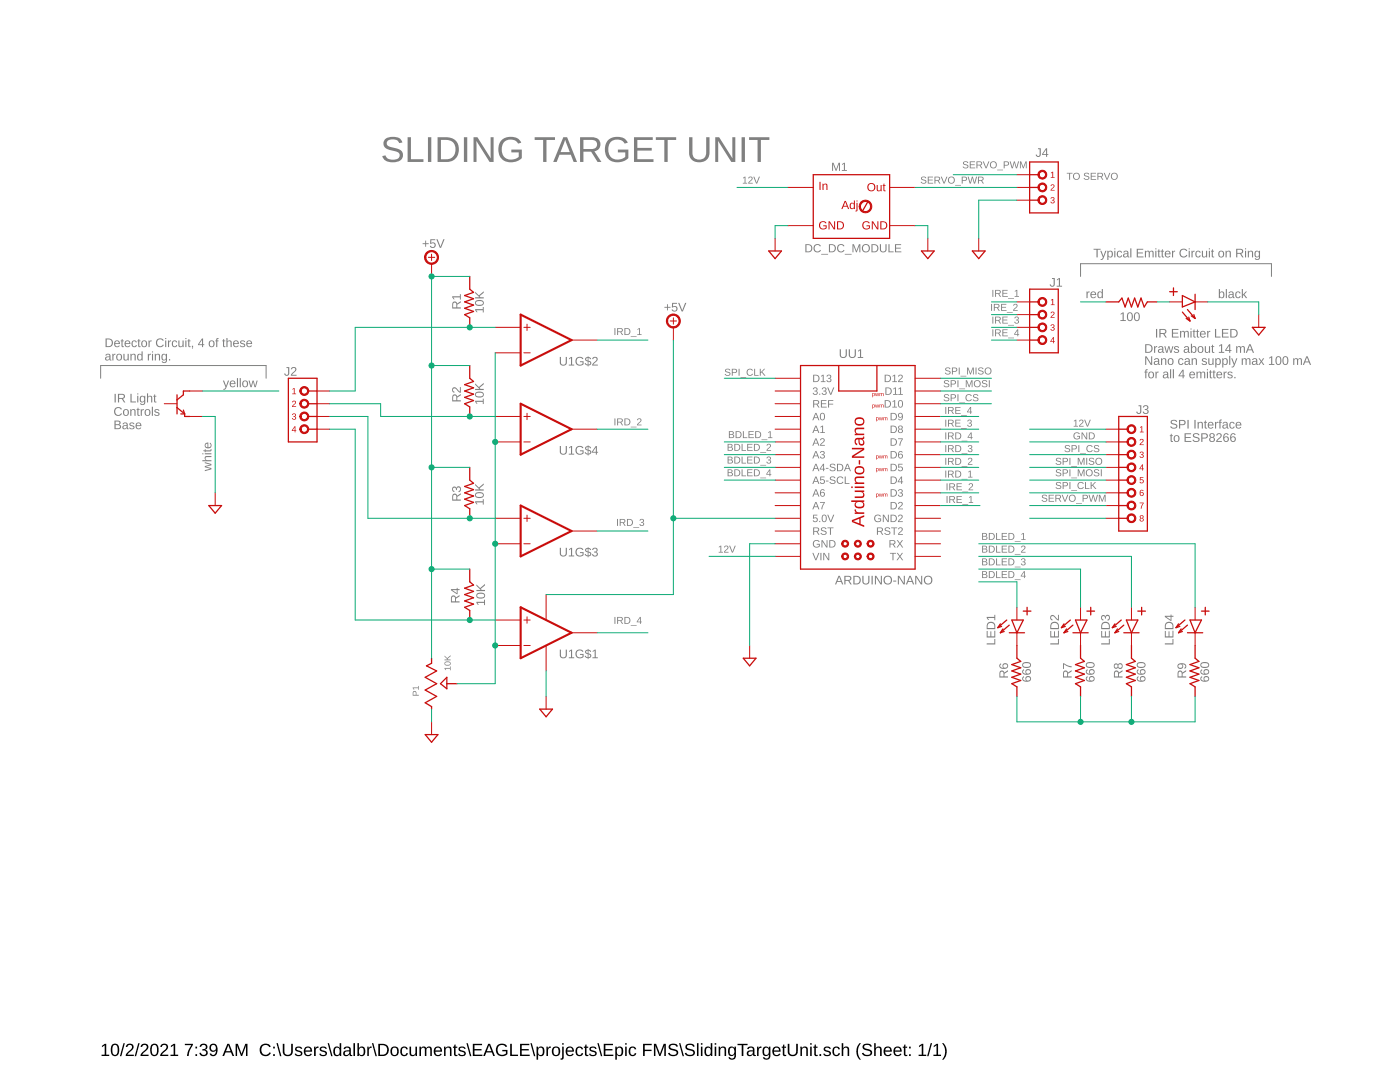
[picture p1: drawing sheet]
<svg xmlns="http://www.w3.org/2000/svg" width="279mm" height="216mm" viewBox="0 0 279 216" stroke-linecap="round" stroke-linejoin="round" font-family="sans-serif">
<path d="M20.3 208.7l.6-.4h.3v2.2h.6v.2h-1.5v-.2h.6v-1.9l-.6 .4zM22.5 208.4a.91 .91 0 0 1 1 .1 .91 .91 0 0 1 .3 1 .89 .89 0 0 1-.4 1.1 .89 .89 0 0 1-1.1-.2l-.2-.5v-.8zM22.6 208.6a1.65 1.65 0 0 0 .2 1.9h.2a1.12 1.12 0 0 0 .4-1.6l-.3-.4zM24.6 208.2h.3l-.7 2.5h-.3zM25.4 208.4a.79 .79 0 0 1 1.2 .2 .79 .79 0 0 1-.5 1.1l-.7 .8h1.3v.2h-1.6a2.08 2.08 0 0 1 1-1.3 .48 .48 0 0 0 .1-.8 .48 .48 0 0 0-.8 .3h-.3zM27.6 208.2h.3l-.7 2.5h-.3zM28.3 208.4a.79 .79 0 0 1 1.2 .2 .79 .79 0 0 1-.4 1.1l-.7 .8h1.3v.2h-1.7a2.08 2.08 0 0 1 1-1.3 .48 .48 0 0 0 .1-.8 .48 .48 0 0 0-.7 .3h-.3zM30.3 208.4a.91 .91 0 0 1 1.1 .1 .91 .91 0 0 1 .3 1 .89 .89 0 0 1-.4 1.1 .89 .89 0 0 1-1.1-.2l-.2-.5v-.8zM30.5 208.6a1.65 1.65 0 0 0 .1 1.9h.2a1.12 1.12 0 0 0 .5-1.6l-.3-.4zM32.2 208.4a.79 .79 0 0 1 1.3 .2 .79 .79 0 0 1-.5 1.1l-.7 .8h1.3v.2h-1.6a2.08 2.08 0 0 1 1-1.3 .48 .48 0 0 0 .1-.8 .48 .48 0 0 0-.8 .3h-.3zM34.1 208.7l.6-.4h.3v2.2h.6v.2h-1.6v-.2h.7v-1.9l-.6 .4zM36.9 208.3h1.6v.2l-.7 1.4-.1 .8h-.4a3.8 3.8 0 0 1 .9-2.2h-1.3zM39 208.8h.3v.4h-.3zM39 210.4h.3v.3h-.3zM40.1 208.4a.74 .74 0 0 1 .9-.1 .74 .74 0 0 1 .3 1l-.4 .2a.66 .66 0 0 1 .6 .7 .66 .66 0 0 1-.9 .5l-.7-.2-.1-.4h.3a.49 .49 0 0 0 .7 .4 .49 .49 0 0 0 .2-.8l-.6-.1v-.3a.47 .47 0 0 0 .7-.2 .47 .47 0 0 0-.4-.6 .47 .47 0 0 0-.6 .4h-.3zM42 208.5a.89 .89 0 0 1 1.1-.1 .89 .89 0 0 1 .3 1 .94 .94 0 0 1-.3 1.1 .94 .94 0 0 1-1.1 0l-.2-.3h.3a.52 .52 0 0 0 .7 .2 .52 .52 0 0 0 .3-.6v-.3a.78 .78 0 0 1-1.2 .1 .78 .78 0 0 1 .1-1.1zM42 209.1a.55 .55 0 0 0 1.1 0 .55 .55 0 0 0-1.1 0zM45.4 208.3h.3l1 2.4h-.3l-.3-.7h-1.1l-.3 .7h-.3zM45.6 208.5l-.5 1.2h.9zM47 208.3h.5l.7 2.1 .8-2.1h.4v2.4h-.3v-2.1l-.8 2.1h-.2l-.8-2.1v2.1h-.3zM52.1 208.6a1.21 1.21 0 0 1 1.9 .2l-.3 .2a.87 .87 0 0 0-1.1-.4 .87 .87 0 0 0-.4 1.2 .84 .84 0 0 0 .7 .7 .84 .84 0 0 0 .9-.5l.3 .1a1.25 1.25 0 0 1-1.9 .4 1.25 1.25 0 0 1-.1-1.9zM54.5 208.8h.4v.4h-.4zM54.5 210.4h.4v.3h-.4zM55.2 208.2h.2l.8 2.5h-.3zM56.4 208.3h.4v1.5a.68 .68 0 0 0 .6 .7 .68 .68 0 0 0 .7-.7v-1.5h.3v1.5a1.01 1.01 0 0 1-1 .9 1.01 1.01 0 0 1-1-.9zM59.1 209a.85 .85 0 0 1 1.2 .3h-.3a.39 .39 0 0 0-.4-.3 .39 .39 0 0 0-.3 .5l.2 .1a.67 .67 0 0 1 .7 .2 .67 .67 0 0 1 .1 .7 .91 .91 0 0 1-1.5-.2l.3-.1a.45 .45 0 0 0 .5 .4 .45 .45 0 0 0 .4-.6h-.1a.82 .82 0 0 1-1-.8zM60.8 209.1a.85 .85 0 0 1 1.1-.2 .85 .85 0 0 1 .4 .9h-1.3a.54 .54 0 0 0 .3 .7 .54 .54 0 0 0 .7-.3l.2 .1a.89 .89 0 0 1-1.1 .4 .89 .89 0 0 1-.4-1.2zM61.1 209.2l-.1 .4h1l-.3-.5zM62.7 208.8h.3v.4l.2-.3 .4-.1v.3h-.4l-.2 .3v1.3h-.3zM64 209a.85 .85 0 0 1 1.2 .3h-.3a.39 .39 0 0 0-.4-.3 .39 .39 0 0 0-.3 .5l.2 .1a.67 .67 0 0 1 .7 .2 .67 .67 0 0 1 .1 .7 .91 .91 0 0 1-1.5-.2l.3-.1a.45 .45 0 0 0 .5 .4 .45 .45 0 0 0 .4-.6h-.1a.82 .82 0 0 1-1-.8zM65.4 208.2h.3l.7 2.5h-.3zM66.7 209.1a.67 .67 0 0 1 1.1 0v-.9h.3v2.5h-.3v-.3a.71 .71 0 0 1-.9 .3 .71 .71 0 0 1-.4-.9zM66.9 209.2a.91 .91 0 0 0 .4 1.3 .79 .79 0 0 0 .5-.7 .79 .79 0 0 0-.5-.8zM68.8 208.9a.74 .74 0 0 1 .8-.1 .74 .74 0 0 1 .4 .6v1l.3 .1v.2h-.4l-.2-.3a.63 .63 0 0 1-.8 .4 .63 .63 0 0 1-.4-.8 .63 .63 0 0 1 .8-.4h.4a.42 .42 0 0 0-.3-.6 .42 .42 0 0 0-.5 .3h-.3zM68.9 209.9a.39 .39 0 0 0 .1 .6 .39 .39 0 0 0 .5-.2l.2-.5zM70.5 208.2h.4v2.5h-.4zM71.3 208.2h.3v.9a.71 .71 0 0 1 .9-.2 .71 .71 0 0 1 .4 .9 .76 .76 0 0 1-.9 .9l-.4-.3v.3h-.3zM71.9 209.1a.84 .84 0 0 0 .2 1.4 .83 .83 0 0 0 0-1.4zM73.3 208.8h.3v.4l.2-.3 .4-.1v.3h-.4l-.1 .3-.1 1.3h-.3zM74.2 208.2h.3l.7 2.5h-.3zM75.5 208.3h.8a1.22 1.22 0 0 1 1.3 1.1 1.22 1.22 0 0 1-1.2 1.3h-.9zM75.8 208.5v2h.6a.95 .95 0 0 0 .9-1 .95 .95 0 0 0-1-1zM78.1 209.1a.89 .89 0 0 1 1.2-.1 .89 .89 0 0 1 .3 1.1 .89 .89 0 0 1-1.3 .6 .89 .89 0 0 1-.3-1.3zM78.5 209.1a.86 .86 0 0 0 .2 1.4 .79 .79 0 0 0 .6-.7 .79 .79 0 0 0-.5-.8zM80.1 209.1a.76 .76 0 0 1 1.3 .3h-.3a.48 .48 0 0 0-.7-.3 .48 .48 0 0 0-.2 .7 .48 .48 0 0 0 .2 .6 .48 .48 0 0 0 .7-.3l.3 .1a.79 .79 0 0 1-.9 .5 .79 .79 0 0 1-.6-.9zM81.7 208.8h.3v1.2a.45 .45 0 0 0 .5 .5 .45 .45 0 0 0 .4-.6v-1.1h.3v1.9h-.3v-.3a.63 .63 0 0 1-.7 .3 .63 .63 0 0 1-.5-.6zM83.7 208.8h.3v.4a.58 .58 0 0 1 .5-.4 .58 .58 0 0 1 .6 .4 .58 .58 0 0 1 .7-.4 .58 .58 0 0 1 .4 .7v1.2h-.3l-.1-1.4a.41 .41 0 0 0-.5-.2 .41 .41 0 0 0-.2 .5v1.1h-.3v-1.4a.41 .41 0 0 0-.6-.2 .41 .41 0 0 0-.2 .5v1.1h-.3zM86.8 209.1a.85 .85 0 0 1 1-.2 .85 .85 0 0 1 .4 .9h-1.3a.54 .54 0 0 0 .3 .7 .54 .54 0 0 0 .7-.3l.3 .1a.89 .89 0 0 1-1.2 .4 .89 .89 0 0 1-.4-1.2zM87 209.2l-.1 .4h1l-.3-.5zM88.6 208.8h.3v.4a.63 .63 0 0 1 .7-.4 .63 .63 0 0 1 .5 .7v1.2h-.3v-1.2a.45 .45 0 0 0-.5-.5 .45 .45 0 0 0-.4 .6v1.1h-.3zM90.7 208.4h.2v.4h.4v.3h-.4v1.2l.1 .2h.3v.2h-.5l-.1-.1-.1-1.5h-.2v-.3h.2zM91.7 209a.85 .85 0 0 1 1.2 .3h-.3a.39 .39 0 0 0-.4-.3 .39 .39 0 0 0-.3 .5l.2 .1a.67 .67 0 0 1 .7 .2 .67 .67 0 0 1 .1 .7 .91 .91 0 0 1-1.5-.2l.3-.1a.45 .45 0 0 0 .5 .4 .45 .45 0 0 0 .4-.6h-.1a.82 .82 0 0 1-1-.8zM93.1 208.2h.3l.7 2.5h-.3zM94.4 208.3h1.8v.3h-1.5v.7h1.4v.3h-1.4v.8h1.6v.3h-1.9zM97.4 208.3h.4l1 2.4h-.4l-.2-.7h-1.1l-.3 .7h-.4zM97.6 208.5l-.4 1.2h.9zM99.3 208.6a1.27 1.27 0 0 1 1.9 .2l-.3 .1a.93 .93 0 0 0-1.3-.2 .93 .93 0 0 0-.2 1.3 1.03 1.03 0 0 0 1.6 .2v-.4h-.8v-.3h1.1v.8a1.33 1.33 0 0 1-1.9 .2 1.33 1.33 0 0 1-.1-1.9zM101.8 208.3h.4v2.1h1.2v.3h-1.6zM103.8 208.3h1.8v.3h-1.5v.7h1.4v.3h-1.4v.8h1.6v.3h-1.9zM105.9 208.2h.2l.7 2.5h-.2zM107.1 208.8h.3v.3a.71 .71 0 0 1 .9-.2 .71 .71 0 0 1 .4 .9 .76 .76 0 0 1-1 .9l-.3-.3v1h-.3zM107.6 209.1a.84 .84 0 0 0 .3 1.4 .83 .83 0 0 0 0-1.4zM109 208.8h.3l.1 .4 .1-.3 .4-.1v.3h-.3l-.2 .3v1.3h-.3zM110.3 209.1a.89 .89 0 0 1 1.2-.1 .89 .89 0 0 1 .3 1.1 .89 .89 0 0 1-1.3 .6 .89 .89 0 0 1-.3-1.3zM110.7 209.1a.86 .86 0 0 0 .3 1.4 .79 .79 0 0 0 .5-.7 .79 .79 0 0 0-.5-.8zM112.2 208.2h.3v.2h-.3zM112.2 208.8h.3v2.1a.45 .45 0 0 1-.6 .5v-.2l.3-.2zM113.1 209.1a.85 .85 0 0 1 1-.2 .85 .85 0 0 1 .4 .9h-1.3a.54 .54 0 0 0 .3 .7 .54 .54 0 0 0 .7-.3l.3 .1a.89 .89 0 0 1-1.2 .4 .89 .89 0 0 1-.4-1.2zM113.4 209.2l-.2 .4h1l-.3-.5zM115.1 209.1a.76 .76 0 0 1 1.3 .3h-.4a.48 .48 0 0 0-.6-.3 .48 .48 0 0 0-.2 .7 .48 .48 0 0 0 .2 .6 .48 .48 0 0 0 .7-.3l.3 .1a.79 .79 0 0 1-1 .5 .79 .79 0 0 1-.5-.9zM116.8 208.4h.2v.4h.4v.3h-.4v1.2l.2 .2h.2v.2h-.5l-.1-.1-.1-1.5h-.2v-.3h.2zM117.8 209a.85 .85 0 0 1 1.3 .3h-.3a.39 .39 0 0 0-.5-.3 .39 .39 0 0 0-.3 .5l.2 .1a.67 .67 0 0 1 .7 .2 .67 .67 0 0 1 .1 .7 .91 .91 0 0 1-1.5-.2l.3-.1a.45 .45 0 0 0 .6 .4 .45 .45 0 0 0 .3-.6h-.1a.82 .82 0 0 1-1-.8zM119.2 208.2h.3l.7 2.5h-.3zM120.5 208.3h1.8v.3h-1.5v.7h1.4v.3h-1.4v.8h1.6v.3h-1.9zM122.8 208.8h.3v.3a.71 .71 0 0 1 .9-.2 .71 .71 0 0 1 .4 .9 .76 .76 0 0 1-1 .9l-.3-.3v1h-.3zM123.3 209.1a.84 .84 0 0 0 .3 1.4 .83 .83 0 0 0 0-1.4zM124.8 208.2h.3v.2h-.3zM124.8 208.8h.3v1.9h-.3zM125.7 209.1a.76 .76 0 0 1 1.3 .3h-.3a.48 .48 0 0 0-.7-.3 .48 .48 0 0 0-.2 .7 .48 .48 0 0 0 .2 .6 .48 .48 0 0 0 .7-.3l.3 .1a.79 .79 0 0 1-1 .5 .79 .79 0 0 1-.5-.9zM128.3 208.3h1.8v.3h-1.4v.9h1.3v.2h-1.3v1h-.4zM130.5 208.3h.4l.8 2.1 .7-2.1h.5v2.4h-.3v-2.1l-.8 2.1h-.2l-.8-2.1v2.1h-.3zM133.5 208.5a1.11 1.11 0 0 1 1.8 .3l-.3 .1a.63 .63 0 0 0-.7-.4 .63 .63 0 0 0-.5 .5l.6 .3a.75 .75 0 0 1 .9 .8 .75 .75 0 0 1-.9 .6 .89 .89 0 0 1-1.1-.6h.3a.78 .78 0 0 0 .7 .4 .78 .78 0 0 0 .7-.4 1.74 1.74 0 0 0-1.3-.7l-.3-.4zM135.5 208.2h.3l.7 2.5h-.3zM136.9 208.5a1.11 1.11 0 0 1 1.7 .3l-.3 .1a.63 .63 0 0 0-.6-.4 .63 .63 0 0 0-.6 .5l.7 .3a.75 .75 0 0 1 .9 .8 .75 .75 0 0 1-1 .6 .89 .89 0 0 1-1-.6h.3a.78 .78 0 0 0 .7 .4 .78 .78 0 0 0 .7-.4 1.74 1.74 0 0 0-1.3-.7l-.3-.4zM139.1 208.2h.3v2.5h-.3zM139.9 208.2h.3v.2h-.3zM139.9 208.8h.3v1.9h-.3zM140.7 209.1a.67 .67 0 0 1 1.1 0v-.9h.4v2.5h-.3v-.3a.71 .71 0 0 1-1 .3 .71 .71 0 0 1-.3-.9zM141 209.2a.91 .91 0 0 0 .3 1.3 .79 .79 0 0 0 .5-.7 .79 .79 0 0 0-.5-.8zM142.6 208.2h.3v.2h-.3zM142.6 208.8h.3v1.9h-.3zM143.4 208.8h.3v.4a.63 .63 0 0 1 .7-.4 .63 .63 0 0 1 .5 .7v1.2h-.3v-1.2a.45 .45 0 0 0-.5-.5 .45 .45 0 0 0-.4 .6v1.1h-.3zM145.5 209.1a.66 .66 0 0 1 1.1 .1v-.4h.3v1.9a.79 .79 0 0 1-.6 .7 .79 .79 0 0 1-.9-.4l.3-.1 .4 .3a.59 .59 0 0 0 .5-.8 .7 .7 0 0 1-.9 .3 .7 .7 0 0 1-.4-.9zM145.7 209.2a.87 .87 0 0 0 .4 1.3 .78 .78 0 0 0 .5-.7 .78 .78 0 0 0-.5-.8zM147.2 208.3h2v.3h-.8v2.1h-.4v-2.1h-.8zM149.3 208.9a.74 .74 0 0 1 .8-.1 .74 .74 0 0 1 .5 .6v1l.2 .1v.2h-.3l-.2-.3a.63 .63 0 0 1-.8 .4 .63 .63 0 0 1-.5-.8 .63 .63 0 0 1 .8-.4h.5a.42 .42 0 0 0-.3-.6 .42 .42 0 0 0-.6 .3h-.3zM149.5 209.9a.39 .39 0 0 0 0 .6 .39 .39 0 0 0 .6-.2l.2-.5zM151.1 208.8h.3v.4l.2-.3 .4-.1v.3h-.4l-.2 .3v1.3h-.3zM152.3 209.1a.66 .66 0 0 1 1.1 .1l.1-.4h.3l-.1 1.9a.79 .79 0 0 1-.6 .7 .79 .79 0 0 1-.9-.4l.4-.1 .4 .3a.59 .59 0 0 0 .4-.8 .7 .7 0 0 1-.9 .3 .7 .7 0 0 1-.3-.9zM152.6 209.2a.87 .87 0 0 0 .3 1.3 .78 .78 0 0 0 .5-.7 .78 .78 0 0 0-.5-.8zM154.4 209.1a.85 .85 0 0 1 1-.2 .85 .85 0 0 1 .4 .9h-1.3a.54 .54 0 0 0 .3 .7 .54 .54 0 0 0 .7-.3l.2 .1a.89 .89 0 0 1-1.1 .4 .89 .89 0 0 1-.4-1.2zM154.6 209.2l-.1 .4h1l-.3-.5zM156.3 208.4h.2v.4h.4v.3h-.4v1.2l.1 .2h.3v.2h-.5l-.1-.1-.1-1.5h-.2v-.3h.2zM157.2 208.3h.3v1.5a.68 .68 0 0 0 .7 .7 .68 .68 0 0 0 .7-.7v-1.5h.3v1.5a1.01 1.01 0 0 1-1 .9 1.01 1.01 0 0 1-1-.9zM159.7 208.8h.3v.4a.63 .63 0 0 1 .7-.4 .63 .63 0 0 1 .5 .7v1.2h-.3v-1.2a.45 .45 0 0 0-.5-.5 .45 .45 0 0 0-.4 .6v1.1h-.3zM161.7 208.2h.3v.2h-.3zM161.7 208.8h.3v1.9h-.3zM162.6 208.4h.2v.4h.4v.3h-.4v1.2l.1 .2h.3v.2h-.5l-.2-.1v-1.5h-.2v-.3h.2zM163.5 210.3h.4v.4h-.4zM164.6 209a.85 .85 0 0 1 1.2 .3h-.3a.39 .39 0 0 0-.4-.3 .39 .39 0 0 0-.3 .5l.2 .1a.67 .67 0 0 1 .7 .2 .67 .67 0 0 1 .1 .7 .91 .91 0 0 1-1.5-.2l.3-.1a.45 .45 0 0 0 .5 .4 .45 .45 0 0 0 .4-.6h-.1a.82 .82 0 0 1-1-.8zM166.3 209.1a.76 .76 0 0 1 1.3 .3h-.3a.48 .48 0 0 0-.6-.3 .48 .48 0 0 0-.3 .7 .48 .48 0 0 0 .3 .6 .48 .48 0 0 0 .6-.3l.3 .1a.79 .79 0 0 1-.9 .5 .79 .79 0 0 1-.6-.9zM168 208.2h.3v1a.63 .63 0 0 1 .7-.4 .63 .63 0 0 1 .5 .7v1.2h-.3v-1.2a.45 .45 0 0 0-.5-.5 .45 .45 0 0 0-.4 .6v1.1h-.3zM171.5 208.2h.3a2.48 2.48 0 0 0 0 3.2 1.06 1.06 0 0 1-.8-1 2.47 2.47 0 0 1 .5-2.2zM172.2 208.5a1.11 1.11 0 0 1 1.8 .3l-.3 .1a.63 .63 0 0 0-.7-.4 .63 .63 0 0 0-.5 .5l.6 .3a.75 .75 0 0 1 .9 .8 .75 .75 0 0 1-.9 .6 .89 .89 0 0 1-1.1-.6h.3a.78 .78 0 0 0 .7 .4 .78 .78 0 0 0 .7-.4 1.74 1.74 0 0 0-1.3-.7l-.3-.4zM174.5 208.2h.3v1a.63 .63 0 0 1 .7-.4 .63 .63 0 0 1 .5 .7v1.2h-.4v-1.2a.45 .45 0 0 0-.4-.5 .45 .45 0 0 0-.4 .6v1.1h-.3zM176.6 209.1a.85 .85 0 0 1 1-.2 .85 .85 0 0 1 .4 .9h-1.3a.54 .54 0 0 0 .3 .7 .54 .54 0 0 0 .7-.3l.2 .1a.89 .89 0 0 1-1.1 .4 .89 .89 0 0 1-.4-1.2zM176.8 209.2l-.1 .4h1l-.3-.5zM178.5 209.1a.85 .85 0 0 1 1-.2 .85 .85 0 0 1 .5 .9h-1.4a.54 .54 0 0 0 .4 .7 .54 .54 0 0 0 .6-.3l.3 .1a.89 .89 0 0 1-1.2 .4 .89 .89 0 0 1-.4-1.2zM178.8 209.2l-.2 .4h1l-.3-.5zM180.5 208.4h.2v.4h.3v.3h-.3v1.2l.1 .2h.3v.2h-.5l-.2-.1v-1.5h-.2v-.3h.2zM181.4 208.8h.4v.4h-.4zM181.4 210.4h.4v.3h-.4zM183.4 208.7l.6-.4h.3v2.2h.6v.2h-1.6v-.2h.7v-1.9l-.6 .4zM185.7 208.2h.3l-.7 2.5h-.3zM186.3 208.7l.6-.4h.3v2.2h.6v.2h-1.5v-.2h.6v-1.9l-.6 .4zM188 208.2a1.06 1.06 0 0 1 .9 1 2.47 2.47 0 0 1-.6 2.2h-.3a2.48 2.48 0 0 0 0-3.2z" fill="#000"/>
<path d="M215.6 55.2v-2.6h38.1v2.6" fill="none" stroke="#808080" stroke-width=".2"/>
<g fill="#808080">
<path d="M218.2 49.6h1.5v.2h-.6v1.6h-.3v-1.6h-.6zM219.6 50h.2l.4 1.1 .4-1.1h.2l-.5 1.4a.54 .54 0 0 1-.6 .5v-.2h.2l.2-.3zM221 50h.2v.3a.5 .5 0 0 1 .7-.2 .5 .5 0 0 1 .2 .6 .53 .53 0 0 1-.7 .7l-.2-.2v.7h-.2zM221.4 50.2a.49 .49 0 0 0-.2 .7 .49 .49 0 0 0 .6 .2v-.8zM222.4 49.6h.2v.2h-.2zM222.4 50h.2v1.4h-.2zM223 50.2l.6-.2 .3 .4h-.2l-.2-.2a.5 .5 0 0 0-.4 .5 .5 .5 0 0 0 .4 .5l.2-.2h.2a.58 .58 0 0 1-.7 .3 .58 .58 0 0 1-.3-.8zM224.3 50.2l.1-.1a.52 .52 0 0 1 .8 .4v.6l.2 .3h-.3l-.1-.3a.45 .45 0 0 1-.6 .3 .45 .45 0 0 1-.3-.5 .45 .45 0 0 1 .6-.3h.3a.3 .3 0 0 0-.2-.4 .3 .3 0 0 0-.4 .2h-.2zM224.4 50.9a.32 .32 0 0 0 .6 0 .32 .32 0 0 0-.6 0zM225.6 49.6h.2v1.8h-.2zM226.9 49.6h1.3v.2h-1.1v.6h1v.2h-1v.6h1.1v.2h-1.3zM228.5 50h.2v.3a.41 .41 0 0 1 .4-.3 .41 .41 0 0 1 .4 .3 .41 .41 0 0 1 .4-.3 .41 .41 0 0 1 .3 .5v.9h-.2v-1l-.2-.2-.3 .2v1h-.2l-.1-1-.1-.2h-.2l-.2 .2v1h-.2zM230.6 49.6h.2v.2h-.2zM230.6 50h.2v1.4h-.2zM231.2 49.7h.2v.3h.2v.2h-.2v.8v.2h.2v.2l-.4-.2-.1-1h-.1v-.2h.2zM231.9 49.7h.2v.3h.2v.2h-.2v.8v.2h.2v.2l-.4-.2-.1-1h-.1v-.2h.1zM232.6 50.2a.6 .6 0 0 1 .7-.1 .6 .6 0 0 1 .3 .6h-.9a.38 .38 0 0 0 .2 .5 .38 .38 0 0 0 .5-.2l.2 .1a.67 .67 0 0 1-1 .1 .67 .67 0 0 1 0-1zM232.8 50.3l-.1 .3h.7l-.2-.4zM233.9 50h.2v.3l.1-.2 .3-.1v.2h-.2l-.2 .3v.9h-.2zM235.6 49.8a.86 .86 0 0 1 1.3 .2l-.2 .1a.63 .63 0 0 0-.9 0 .63 .63 0 0 0 0 .9 .63 .63 0 0 0 1-.2l.2 .1a.88 .88 0 0 1-1.4 .3 .88 .88 0 0 1 0-1.4zM237.2 49.6h.2v.2h-.2zM237.2 50h.2v1.4h-.2zM237.8 50h.2v.3l.1-.2 .3-.1v.2h-.2l-.2 .3v.9h-.2zM238.7 50.2l.6-.2 .3 .4h-.2l-.2-.2a.5 .5 0 0 0-.4 .5 .5 .5 0 0 0 .4 .5l.2-.2h.2a.58 .58 0 0 1-.8 .3 .58 .58 0 0 1-.2-.8zM239.9 50h.2v.9a.32 .32 0 0 0 .3 .3 .32 .32 0 0 0 .3-.4v-.8h.2v1.4h-.2v-.3a.44 .44 0 0 1-.5 .3 .44 .44 0 0 1-.3-.5zM241.2 49.6h.3v.2h-.3zM241.2 50h.3v1.4h-.3zM241.9 49.7h.1v.3h.3v.2h-.3v.8l.1 .2h.2v.2l-.4-.2-.1-1h-.1v-.2h.1zM243.3 50.2a.64 .64 0 0 1 .9 .1 .64 .64 0 0 1-.1 .9 .64 .64 0 0 1-.9-.1l-.1-.4zM243.4 50.3v.4a.4 .4 0 0 0 .3 .5 .49 .49 0 0 0 .4-.6 .49 .49 0 0 0-.7-.3zM244.6 50h.2v.3a.44 .44 0 0 1 .5-.3 .44 .44 0 0 1 .3 .5v.9h-.2v-.9a.32 .32 0 0 0-.3-.3 .32 .32 0 0 0-.3 .4v.8h-.2zM246.7 49.6h.8a.5 .5 0 0 1 .6 .4 .5 .5 0 0 1-.4 .6l.5 .8h-.3l-.4-.8h-.6v.8h-.2zM246.9 49.8v.7h.6a.32 .32 0 0 0 .4-.4 .32 .32 0 0 0-.4-.3zM248.5 49.6h.2v.2h-.2zM248.5 50h.2v1.4h-.2zM249 50h.2v.3a.44 .44 0 0 1 .5-.3 .44 .44 0 0 1 .4 .5v.9h-.2v-.9a.32 .32 0 0 0-.4-.3 .32 .32 0 0 0-.3 .4v.8h-.2zM250.5 50.2l.3-.2 .4 .3 .1-.3h.2v1.3a.56 .56 0 0 1-.5 .6 .56 .56 0 0 1-.6-.3l.5 .1a.41 .41 0 0 0 .3-.6 .49 .49 0 0 1-.6 .2 .49 .49 0 0 1-.3-.6zM250.7 50.3l-.1 .6a.38 .38 0 0 0 .5 .2 .38 .38 0 0 0 .1-.5l-.2-.4z"/>
<path d="M228.5 68.7h.6a.86 .86 0 0 1 .9 .8 .86 .86 0 0 1-.8 .9h-.7zM228.8 68.9v1.3a.73 .73 0 0 0 1-.7 .73 .73 0 0 0-1-.6zM230.3 69.1h.2v.3l.2-.3h.2v.2h-.2l-.1 .2-.1 .9h-.2zM231.2 69.2l.2-.1a.52 .52 0 0 1 .8 .4v.7l.2 .2h-.3l-.1-.2a.45 .45 0 0 1-.6 .3 .45 .45 0 0 1-.3-.6 .45 .45 0 0 1 .6-.3h.3a.3 .3 0 0 0-.3-.4 .3 .3 0 0 0-.3 .2h-.3zM231.3 70a.35 .35 0 0 0 .7 0 .35 .35 0 0 0-.7 0zM232.4 69.1h.2l.3 1.1 .3-1.1h.2l.3 1.1 .3-1.1h.2l-.4 1.3h-.3l-.2-1.1-.3 1.1h-.3zM234.4 69.2l.6-.1 .3 .3h-.2a.28 .28 0 0 0-.3-.2 .28 .28 0 0 0-.2 .3l.4 .2a.37 .37 0 0 1 .3 .3 .37 .37 0 0 1-.3 .4l-.6-.1-.2-.2h.2a.32 .32 0 0 0 .4 .2 .32 .32 0 0 0 .3-.4h-.1a.48 .48 0 0 1-.6-.2 .48 .48 0 0 1 0-.5zM236.4 69.2l.1-.1a.52 .52 0 0 1 .8 .4v.7l.2 .2h-.3l-.1-.2a.45 .45 0 0 1-.6 .3 .45 .45 0 0 1-.3-.6 .45 .45 0 0 1 .6-.3h.3a.3 .3 0 0 0-.2-.4 .3 .3 0 0 0-.4 .2h-.2zM236.5 70a.32 .32 0 0 0 .6 0 .32 .32 0 0 0-.6 0zM237.7 68.6h.2v.7a.5 .5 0 0 1 .6-.2 .5 .5 0 0 1 .3 .6 .54 .54 0 0 1-.6 .7l-.3-.2v.2h-.2zM238 69.4l-.1 .6 .2 .2a.49 .49 0 0 0 .5-.5 .49 .49 0 0 0-.5-.4zM239.1 69.2a.64 .64 0 0 1 1 .1 .64 .64 0 0 1-.1 .9 .64 .64 0 0 1-.9-.1l-.1-.4zM239.3 69.3l-.1 .4a.4 .4 0 0 0 .4 .6 .49 .49 0 0 0 .4-.7 .49 .49 0 0 0-.7-.3zM240.4 69.1h.3v.8a.32 .32 0 0 0 .3 .4 .32 .32 0 0 0 .3-.5v-.7h.2v1.3h-.2v-.2a.44 .44 0 0 1-.5 .2 .44 .44 0 0 1-.4-.4zM241.9 68.8h.2v.3h.2v.1h-.2v.9l.1 .1h.1v.2l-.4-.1v-1.1h-.2v-.1h.2zM243.3 69l.6-.3v1.5h.4v.2h-1.1v-.2h.5v-1.3l-.4 .3zM245.3 68.7h.2v1.1h.3v.2h-.3v.4h-.2v-.4h-.8zM245.3 68.9l-.6 .9h.6zM246.7 69.1h.2v.2a.41 .41 0 0 1 .4-.2 .41 .41 0 0 1 .4 .2 .41 .41 0 0 1 .4-.2 .41 .41 0 0 1 .3 .4v.9h-.2v-1l-.2-.2-.3 .3v.9h-.2v-1l-.2-.2-.2 .1-.2 .2v.9h-.2zM249.3 68.7h.3l.7 1.7h-.3l-.2-.5h-.7l-.2 .5h-.3zM249.4 68.9l-.3 .8h.7z"/>
<path d="M228.5 71.1h.3l.9 1.5v-1.5h.2v1.7h-.2l-1-1.4 .1 1.4h-.3zM230.4 71.6l.2-.1a.52 .52 0 0 1 .7 .4v.7l.2 .2h-.2l-.2-.2a.45 .45 0 0 1-.5 .3 .45 .45 0 0 1-.3-.6 .45 .45 0 0 1 .5-.3h.3a.3 .3 0 0 0-.2-.4 .3 .3 0 0 0-.4 .2h-.2zM230.5 72.4a.32 .32 0 0 0 .6 0 .32 .32 0 0 0-.6 0zM231.7 71.5h.2v.2a.44 .44 0 0 1 .5-.2 .44 .44 0 0 1 .4 .4v.9h-.3v-.8a.32 .32 0 0 0-.3-.4 .32 .32 0 0 0-.3 .5v.7h-.2zM233.2 71.6a.64 .64 0 0 1 .9 .1 .64 .64 0 0 1-.1 .9 .64 .64 0 0 1-.9-.1l-.1-.3zM233.3 71.8v.4a.4 .4 0 0 0 .3 .5 .49 .49 0 0 0 .4-.6 .49 .49 0 0 0-.7-.3zM235.3 71.6l.6-.1 .3 .4h-.2l-.2-.2a.5 .5 0 0 0-.5 .5 .5 .5 0 0 0 .5 .5l.2-.3h.2a.58 .58 0 0 1-.8 .4 .58 .58 0 0 1-.3-.9zM236.5 71.6l.2-.1a.52 .52 0 0 1 .8 .4v.7l.1 .2h-.2l-.2-.2a.45 .45 0 0 1-.5 .3 .45 .45 0 0 1-.3-.6 .45 .45 0 0 1 .5-.3h.3a.3 .3 0 0 0-.2-.4 .3 .3 0 0 0-.3 .2h-.3zM236.6 72.4a.32 .32 0 0 0 .6 0 .32 .32 0 0 0-.6 0zM237.8 71.5h.2v.2a.44 .44 0 0 1 .5-.2 .44 .44 0 0 1 .4 .4v.9h-.2v-.8a.32 .32 0 0 0-.4-.4 .32 .32 0 0 0-.3 .5v.7h-.2zM240 71.6l.6-.1 .3 .3h-.2a.28 .28 0 0 0-.4-.2 .28 .28 0 0 0-.2 .3l.5 .2a.37 .37 0 0 1 .3 .3 .37 .37 0 0 1-.3 .4h-.6l-.2-.3h.2a.32 .32 0 0 0 .4 .2 .32 .32 0 0 0 .2-.4 .48 .48 0 0 1-.6-.2 .48 .48 0 0 1 0-.5zM241.1 71.5h.3v.8a.32 .32 0 0 0 .3 .4 .32 .32 0 0 0 .3-.4v-.8h.2v1.3h-.2v-.2a.44 .44 0 0 1-.5 .2 .44 .44 0 0 1-.4-.4zM242.5 71.5h.2l.1 .2a.5 .5 0 0 1 .6-.2 .5 .5 0 0 1 .3 .6 .53 .53 0 0 1-.7 .7l-.3-.2 .1 .7h-.3zM242.9 71.7a.49 .49 0 0 0-.2 .6 .49 .49 0 0 0 .6 .3v-.8zM243.9 71.5h.2v.2a.5 .5 0 0 1 .7-.2 .5 .5 0 0 1 .2 .6 .53 .53 0 0 1-.6 .7l-.3-.2v.7h-.2zM244.3 71.7a.49 .49 0 0 0-.2 .6 .49 .49 0 0 0 .6 .3v-.8zM245.3 71h.2v1.8h-.2zM245.7 71.5h.2l.4 1.1 .4-1.1h.2l-.5 1.3a.54 .54 0 0 1-.6 .5v-.1l.2-.1 .2-.3zM247.8 71.5h.2v.2a.41 .41 0 0 1 .4-.2 .41 .41 0 0 1 .4 .2 .41 .41 0 0 1 .5-.2 .41 .41 0 0 1 .3 .4v.9h-.3v-1l-.2-.2-.3 .3v.9h-.2v-1l-.1-.1h-.3l-.1 .2-.1 .9h-.2zM250 71.6l.1-.1a.52 .52 0 0 1 .8 .4v.7l.2 .2h-.3l-.1-.2a.45 .45 0 0 1-.6 .3 .45 .45 0 0 1-.3-.6 .45 .45 0 0 1 .6-.3h.3a.3 .3 0 0 0-.2-.4 .3 .3 0 0 0-.4 .2h-.2zM250.1 72.4a.32 .32 0 0 0 .6 0 .32 .32 0 0 0-.6 0zM251.2 71.5h.2l.3 .5 .4-.5h.2l-.4 .6 .4 .7h-.2l-.4-.5-.3 .5h-.3l.5-.7zM253.3 71.4l.6-.3v1.5h.4v.2h-1.1v-.2h.5v-1.3l-.4 .3zM254.8 71.2a.64 .64 0 0 1 .8 0 .64 .64 0 0 1 .1 .8 .64 .64 0 0 1-.6 .8 .64 .64 0 0 1-.6-.8zM255 71.3a.97 .97 0 0 0 .1 1.4 .86 .86 0 0 0 0-1.5zM256.2 71.2a.64 .64 0 0 1 .7 0 .64 .64 0 0 1 .2 .8 .64 .64 0 0 1-.6 .8 .64 .64 0 0 1-.6-.8zM256.4 71.3a.97 .97 0 0 0 .1 1.4 .86 .86 0 0 0 0-1.5zM258.1 71.5h.2v.2a.41 .41 0 0 1 .4-.2 .41 .41 0 0 1 .3 .2 .41 .41 0 0 1 .5-.2 .41 .41 0 0 1 .3 .4v.9h-.2v-1l-.2-.2-.3 .3v.9h-.2l-.1-1-.1-.1h-.2l-.2 .2v.9h-.2zM260.7 71.1h.3l.7 1.7h-.3l-.2-.5h-.8l-.2 .5h-.2zM260.8 71.3l-.3 .8h.7z"/>
<path d="M228.6 73.8l.4-.1v.2h-.2v.3h.2v.1h-.2v1.2h-.2v-1.2h-.2v-.1h.2zM229.3 74.3a.64 .64 0 0 1 .9 .1 .64 .64 0 0 1-.1 .9 .64 .64 0 0 1-.9-.1l-.1-.4zM229.5 74.4l-.1 .4a.4 .4 0 0 0 .3 .5 .49 .49 0 0 0 .4-.6 .49 .49 0 0 0-.6-.3zM230.6 74.2h.2v.2l.1-.2 .3-.1v.3h-.2l-.2 .2v.9h-.2zM232.2 74.3l.2-.1a.52 .52 0 0 1 .7 .4l.1 .6 .1 .3h-.2l-.2-.3a.45 .45 0 0 1-.5 .3 .45 .45 0 0 1-.3-.5 .45 .45 0 0 1 .5-.3h.3a.3 .3 0 0 0-.2-.4 .3 .3 0 0 0-.4 .2h-.2zM232.3 75a.32 .32 0 0 0 .6 0 .32 .32 0 0 0-.6 0zM233.5 73.7h.2v1.8h-.2zM234.1 73.7h.2v1.8h-.2zM236 73.8h.2v1.1h.3v.2h-.3v.4h-.2v-.4h-.8zM236 74l-.6 .9h.6zM237.5 74.3a.6 .6 0 0 1 .7-.1 .6 .6 0 0 1 .3 .7h-.9a.38 .38 0 0 0 .2 .4 .38 .38 0 0 0 .5-.2l.2 .1a.67 .67 0 0 1-1 .1 .67 .67 0 0 1 0-1zM237.7 74.4l-.1 .3h.7l-.2-.4zM238.8 74.2h.2v.2a.41 .41 0 0 1 .4-.3 .41 .41 0 0 1 .4 .3 .41 .41 0 0 1 .4-.2 .41 .41 0 0 1 .3 .4v.9h-.2v-1l-.2-.2-.3 .2v1h-.2l-.1-1-.1-.2h-.2l-.2 .2v1h-.2zM240.9 73.7h.2v.2h-.2zM240.9 74.2h.2v1.3h-.2zM241.5 73.9h.2v.3h.2v.1h-.2v.9v.1h.2v.2l-.4-.1-.1-1.1h-.1v-.1h.1zM242.2 73.9h.2v.3h.2v.1h-.2v.9v.1h.2v.2l-.4-.1-.1-1.1h-.1v-.1h.1zM242.9 74.3a.6 .6 0 0 1 .7-.1 .6 .6 0 0 1 .3 .7h-.9a.38 .38 0 0 0 .2 .4 .38 .38 0 0 0 .5-.2l.2 .1a.67 .67 0 0 1-1 .1 .67 .67 0 0 1 0-1zM243.1 74.4l-.1 .3h.7l-.2-.4zM244.2 74.2h.2v.2l.1-.2 .3-.1v.3h-.2l-.2 .2v.9h-.2zM245.1 74.2h.6l.3 .3h-.2a.28 .28 0 0 0-.3-.2 .28 .28 0 0 0-.2 .3l.4 .2a.37 .37 0 0 1 .3 .3 .37 .37 0 0 1-.3 .4l-.6-.1-.2-.2 .2-.1a.32 .32 0 0 0 .4 .3 .32 .32 0 0 0 .3-.4h-.1a.48 .48 0 0 1-.6-.2 .48 .48 0 0 1 0-.6zM246.3 75.2h.3v.3h-.3z"/>
<path d="M22.9 78.6h.2v1.7h-.2zM23.5 78.6h.8a.5 .5 0 0 1 .6 .4 .5 .5 0 0 1-.4 .6l.5 .7h-.2l-.5-.7h-.5v.7h-.3zM23.8 78.8v.6h.5a.32 .32 0 0 0 .4-.3 .32 .32 0 0 0-.4-.3zM26 78.6h.3v1.5h.8v.2h-1.1zM27.4 78.5h.2v.2h-.2zM27.4 79h.2v1.3h-.2zM28 79.1l.4-.1 .4 .2v-.2h.2v1.3a.56 .56 0 0 1-.4 .5 .56 .56 0 0 1-.7-.3l.5 .2a.41 .41 0 0 0 .4-.6 .49 .49 0 0 1-.7 .2 .49 .49 0 0 1-.2-.7zM28.2 79.2l-.1 .7a.38 .38 0 0 0 .6 .2 .38 .38 0 0 0 .1-.6l-.3-.4zM29.3 78.5h.3l-.1 .7a.44 .44 0 0 1 .6-.2 .44 .44 0 0 1 .3 .4v.9h-.2v-.8a.32 .32 0 0 0-.4-.4 .32 .32 0 0 0-.2 .4v.8h-.3zM30.8 78.7h.2v.3h.2v.1h-.2v.9v.1h.2v.2l-.4-.1-.1-1.1h-.1v-.1h.1z"/>
<path d="M23 81.5a.86 .86 0 0 1 1.3 .2h-.2a.63 .63 0 0 0-.9 0 .63 .63 0 0 0 0 .9 .63 .63 0 0 0 1-.2l.1 .1a.88 .88 0 0 1-1.3 .3 .88 .88 0 0 1 0-1.3zM24.7 81.8a.64 .64 0 0 1 .9 .1 .64 .64 0 0 1-.1 .9 .64 .64 0 0 1-.9-.1l-.1-.4zM24.9 81.9l-.1 .4a.4 .4 0 0 0 .3 .5 .49 .49 0 0 0 .4-.6 .49 .49 0 0 0-.6-.3zM26 81.7h.2v.2a.44 .44 0 0 1 .5-.3 .44 .44 0 0 1 .4 .5v.9h-.3v-.9a.32 .32 0 0 0-.3-.3 .32 .32 0 0 0-.3 .4v.8h-.2zM27.5 81.4h.1v.3h.3v.1h-.3v.8l.1 .2h.2v.2l-.5-.1v-1.1h-.1v-.1h.1zM28.1 81.7h.2v.2l.1-.2 .3-.1v.2l-.2 .1-.2 .2v.9h-.2zM29 81.8a.64 .64 0 0 1 .9 .1 .64 .64 0 0 1-.1 .9 .64 .64 0 0 1-.9-.1l-.1-.4zM29.2 81.9l-.1 .4a.4 .4 0 0 0 .3 .5 .49 .49 0 0 0 .4-.6 .49 .49 0 0 0-.6-.3zM30.3 81.2h.2v1.8h-.2zM30.9 81.7h.6l.3 .3h-.2a.28 .28 0 0 0-.3-.2 .28 .28 0 0 0-.2 .3l.4 .1a.37 .37 0 0 1 .3 .4 .37 .37 0 0 1-.3 .4l-.6-.1-.1-.2 .2-.1a.32 .32 0 0 0 .3 .3 .32 .32 0 0 0 .3-.4h-.1a.48 .48 0 0 1-.5-.2 .48 .48 0 0 1-.1-.6z"/>
<path d="M22.8 83.9l1 .1 .2 .1 .1 .4-.4 .2a.47 .47 0 0 1 .5 .6 .47 .47 0 0 1-.7 .3h-.7zM23.1 84.1v.6l.7-.2-.1-.3zM23.1 84.8v.7l.6-.1 .2-.1-.2-.4zM24.6 84.5l.1-.2a.52 .52 0 0 1 .8 .4v.7l.2 .2h-.3l-.1-.2a.45 .45 0 0 1-.6 .3 .45 .45 0 0 1-.3-.6 .45 .45 0 0 1 .6-.3h.3a.3 .3 0 0 0-.2-.3 .3 .3 0 0 0-.4 .2h-.2zM24.7 85.2a.32 .32 0 0 0 .6 0 .32 .32 0 0 0-.6 0zM25.9 84.4l.6-.1 .3 .3h-.2a.28 .28 0 0 0-.3-.2 .28 .28 0 0 0-.2 .4l.4 .1a.37 .37 0 0 1 .4 .4 .37 .37 0 0 1-.4 .3h-.6l-.1-.3h.2a.32 .32 0 0 0 .3 .2 .32 .32 0 0 0 .3-.3l-.1-.1a.48 .48 0 0 1-.5-.1 .48 .48 0 0 1-.1-.6zM27.2 84.5a.6 .6 0 0 1 .7-.1 .6 .6 0 0 1 .3 .6h-.9a.38 .38 0 0 0 .2 .5 .38 .38 0 0 0 .5-.2l.2 .1a.67 .67 0 0 1-1 .1 .67 .67 0 0 1 0-1zM27.4 84.6l-.1 .3h.7l-.2-.4z"/>
</g>
<path d="M20.1 75.5v-2.6h33v2.6" fill="none" stroke="#808080" stroke-width=".2"/>
<g fill="#808080">
<path d="M21.1 67.5h.5a.86 .86 0 0 1 .9 .9 .86 .86 0 0 1-.8 .9h-.6zM21.3 67.7v1.4a.73 .73 0 0 0 1-.7 .73 .73 0 0 0-1-.7zM22.9 68.1a.6 .6 0 0 1 .7-.1 .6 .6 0 0 1 .3 .6h-.9a.38 .38 0 0 0 .2 .5 .38 .38 0 0 0 .5-.2l.2 .1a.67 .67 0 0 1-1 .1 .67 .67 0 0 1 0-1zM23.1 68.2l-.1 .3h.7l-.2-.4zM24.3 67.6h.2v.3h.2v.2h-.2v.8v.2h.2v.2l-.4-.2-.1-1h-.1v-.2h.2zM25 68.1a.6 .6 0 0 1 .7-.1 .6 .6 0 0 1 .3 .6h-.9a.38 .38 0 0 0 .2 .5 .38 .38 0 0 0 .5-.2l.2 .1a.67 .67 0 0 1-1 .1 .67 .67 0 0 1 0-1zM25.2 68.2l-.1 .3h.7l-.2-.4zM26.4 68.1l.6-.2 .3 .4h-.2l-.2-.2a.5 .5 0 0 0-.4 .5 .5 .5 0 0 0 .4 .5l.2-.2h.2a.58 .58 0 0 1-.8 .3 .58 .58 0 0 1-.2-.8zM27.6 67.6h.2v.3h.2v.2h-.2v.8l.1 .2h.2v.2l-.5-.2v-1h-.2v-.2h.2zM28.3 68.1a.64 .64 0 0 1 .9 .1 .64 .64 0 0 1 0 .9 .64 .64 0 0 1-1-.1v-.4zM28.5 68.2l-.1 .4a.4 .4 0 0 0 .4 .5 .49 .49 0 0 0 .4-.6 .49 .49 0 0 0-.7-.3zM29.6 67.9h.2l.1 .3 .1-.2 .3-.1v.2h-.3l-.1 .3v.9h-.3zM31.3 67.7a.86 .86 0 0 1 1.4 .2l-.2 .1a.63 .63 0 0 0-1 0 .63 .63 0 0 0 .1 .9 .63 .63 0 0 0 .9-.2l.2 .1a.88 .88 0 0 1-1.3 .3 .88 .88 0 0 1-.1-1.4zM33 67.5h.2v.2h-.2zM33 67.9h.2v1.4h-.2zM33.5 67.9h.2v.3l.2-.2 .2-.1v.2h-.2l-.1 .3-.1 .9h-.2zM34.4 68.1l.6-.2 .4 .4h-.3l-.1-.2a.5 .5 0 0 0-.5 .5 .5 .5 0 0 0 .5 .5l.1-.2h.3a.58 .58 0 0 1-.8 .3 .58 .58 0 0 1-.3-.8zM35.6 67.9h.2v.9a.32 .32 0 0 0 .4 .3 .32 .32 0 0 0 .2-.4v-.8h.2l.1 1.4h-.3v-.3a.44 .44 0 0 1-.5 .3 .44 .44 0 0 1-.3-.5zM37 67.5h.2v.2h-.2zM37 67.9h.2v1.4h-.2zM37.6 67.6h.2v.3h.2v.2h-.2v.8l.1 .2h.1v.2l-.4-.2v-1h-.2v-.2h.2zM38.3 69h.2l-.1 .6h-.1l.1-.3zM40.3 67.5h.2v1.2h.3v.2h-.3v.4h-.2v-.4h-.8zM40.3 67.8l-.6 .9h.6zM41.8 68.1a.64 .64 0 0 1 .9 .1 .64 .64 0 0 1-.1 .9 .64 .64 0 0 1-.9-.1l-.1-.4zM42 68.2l-.1 .4a.4 .4 0 0 0 .3 .5 .49 .49 0 0 0 .4-.6 .49 .49 0 0 0-.6-.3zM43.2 67.5h.4v.1l-.2 .1v.2h.2v.2h-.2v1.2h-.3v-1.2h-.1v-.2h.1zM44.6 67.6h.1v.3h.3v.2h-.3v.8l.1 .2h.2v.2l-.5-.2v-1h-.1v-.2h.1zM45.2 67.5h.2v.7a.44 .44 0 0 1 .5-.3 .44 .44 0 0 1 .3 .5v.9h-.2v-.9a.32 .32 0 0 0-.3-.3 .32 .32 0 0 0-.3 .4v.8h-.2zM46.7 68.1a.6 .6 0 0 1 .7-.1 .6 .6 0 0 1 .3 .6h-1a.38 .38 0 0 0 .3 .5 .38 .38 0 0 0 .4-.2l.2 .1a.67 .67 0 0 1-1 .1 .67 .67 0 0 1 .1-1zM46.8 68.2l-.1 .3h.7l-.2-.4zM48 68l.6-.1 .3 .3-.2 .1a.28 .28 0 0 0-.3-.3 .28 .28 0 0 0-.2 .4l.4 .1a.37 .37 0 0 1 .3 .4 .37 .37 0 0 1-.3 .4l-.6-.1-.1-.2 .2-.1a.32 .32 0 0 0 .3 .3 .32 .32 0 0 0 .3-.4l-.1-.1a.48 .48 0 0 1-.5-.1 .48 .48 0 0 1-.1-.6zM49.3 68.1a.6 .6 0 0 1 .7-.1 .6 .6 0 0 1 .3 .6h-.9a.38 .38 0 0 0 .2 .5 .38 .38 0 0 0 .5-.2l.2 .1a.67 .67 0 0 1-1 .1 .67 .67 0 0 1 0-1zM49.5 68.2l-.1 .3h.7l-.2-.4z"/>
<path d="M21.1 70.7l.2-.1a.52 .52 0 0 1 .8 .4v.7l.1 .2h-.2l-.2-.2a.45 .45 0 0 1-.5 .3 .45 .45 0 0 1-.3-.6 .45 .45 0 0 1 .5-.3h.3a.3 .3 0 0 0-.2-.4 .3 .3 0 0 0-.3 .3l-.3-.1zM21.2 71.5a.35 .35 0 0 0 .7 0 .35 .35 0 0 0-.7 0zM22.4 70.6h.2v.3l.2-.3h.2v.2h-.2l-.1 .2-.1 .9h-.2zM23.3 70.8a.64 .64 0 0 1 .9 0 .64 .64 0 0 1 0 .9 .64 .64 0 0 1-.9-.1l-.1-.3zM23.5 70.9l-.1 .4a.4 .4 0 0 0 .4 .5 .49 .49 0 0 0 .4-.6 .49 .49 0 0 0-.7-.3zM24.6 70.6h.3v.8a.32 .32 0 0 0 .3 .4 .32 .32 0 0 0 .3-.4v-.8h.2v1.3h-.2v-.2a.44 .44 0 0 1-.5 .2 .44 .44 0 0 1-.4-.4zM26 70.6h.2v.2a.44 .44 0 0 1 .6-.2 .44 .44 0 0 1 .3 .4v.9h-.2v-.8a.32 .32 0 0 0-.4-.4 .32 .32 0 0 0-.2 .5v.7h-.3zM27.5 70.8l.3-.2 .5 .2-.1-.7h.3v1.8h-.2v-.2a.5 .5 0 0 1-.7 .2 .5 .5 0 0 1-.2-.6zM27.7 70.9l-.1 .6 .2 .3a.49 .49 0 0 0 .4-.5 .49 .49 0 0 0-.4-.5zM29.5 70.6h.2v.3l.1-.3h.3v.2h-.2l-.2 .2v.9h-.2zM30.3 70.1h.2v.2h-.2zM30.3 70.6h.2v1.3h-.2zM30.9 70.6h.2v.2a.44 .44 0 0 1 .5-.2 .44 .44 0 0 1 .3 .4v.9h-.2v-.8a.32 .32 0 0 0-.3-.4 .32 .32 0 0 0-.3 .5v.7h-.2zM32.3 70.8l.4-.2 .4 .2v-.2h.2v1.3a.56 .56 0 0 1-.4 .5 .56 .56 0 0 1-.6-.3l.5 .2a.41 .41 0 0 0 .3-.6 .49 .49 0 0 1-.6 .2 .49 .49 0 0 1-.3-.6zM32.5 70.9v.6a.38 .38 0 0 0 .5 .2 .38 .38 0 0 0 .1-.6l-.2-.3zM33.7 71.7h.3v.2h-.3z"/>
<path d="M40.9 92.2l1.3 .4v.2l-1.1 .3 1.1 .3v.3l-1.3 .3v-.2l1.1-.3-1.1-.3v-.2l1.1-.3-1.1-.3zM41 91.1l1.2-.1v.2h-.8a.32 .32 0 0 0-.4 .4 .32 .32 0 0 0 .4 .2h.8v.2h-1.8v-.2h.7l-.2-.3zM40.4 90.4h.2v.3h-.2zM40.9 90.4h1.3v.3h-1.3zM40.6 89.9h.3v-.3h.1v.3h.9l.1-.3h.2v.2l-.1 .3h-1.1v.1l-.4-.2zM41 88.4l.6-.1v.9a.38 .38 0 0 0 .4-.2 .38 .38 0 0 0-.2-.5l.1-.2a.64 .64 0 0 1 .1 .9 .64 .64 0 0 1-.9 .2 .64 .64 0 0 1-.1-1zM41.1 88.6l-.1 .4 .4 .2v-.7z"/>
<path d="M44.5 75.9h.2l.4 1.1 .4-1.1h.2l-.5 1.4a.54 .54 0 0 1-.6 .5v-.2h.2l.2-.3zM46 76.1a.6 .6 0 0 1 .7-.1 .6 .6 0 0 1 .3 .6h-.9a.38 .38 0 0 0 .2 .5 .38 .38 0 0 0 .5-.2l.2 .1a.67 .67 0 0 1-1 .1 .67 .67 0 0 1 0-1zM46.2 76.2l-.1 .3h.7l-.2-.4zM47.3 75.4h.2v1.9h-.2zM47.8 75.4h.3v1.9h-.3zM48.5 76.1a.64 .64 0 0 1 .9 .1 .64 .64 0 0 1-.1 .9 .64 .64 0 0 1-.9-.1l-.1-.4zM48.6 76.2v.4a.4 .4 0 0 0 .3 .5 .49 .49 0 0 0 .4-.6 .49 .49 0 0 0-.7-.3zM49.6 75.9h.2l.3 1.2 .3-1.2h.2l.3 1.2 .3-1.2h.2l-.4 1.4h-.2l-.3-1.2-.3 1.2h-.2z"/>
<path d="M243.2 57.7h.3v.7a.5 .5 0 0 1 .6-.2 .5 .5 0 0 1 .3 .6 .54 .54 0 0 1-.7 .7l-.2-.2-.1 .2h-.2zM243.5 58.4v.7l.2 .2a.49 .49 0 0 0 .4-.5 .49 .49 0 0 0-.4-.5zM244.6 57.7h.2v1.8h-.2zM245.3 58.3l.1-.1a.52 .52 0 0 1 .8 .4v.6l.2 .3h-.3l-.1-.3a.45 .45 0 0 1-.6 .3 .45 .45 0 0 1-.3-.5 .45 .45 0 0 1 .6-.3h.3a.3 .3 0 0 0-.2-.4 .3 .3 0 0 0-.4 .2h-.2zM245.4 59.1a.32 .32 0 0 0 .6 0 .32 .32 0 0 0-.6 0zM246.7 58.3l.6-.1 .3 .3-.2 .1-.2-.3a.5 .5 0 0 0-.5 .5 .5 .5 0 0 0 .5 .5l.2-.2h.2a.58 .58 0 0 1-.8 .4 .58 .58 0 0 1-.3-.9zM247.8 57.7h.2v1.1l.6-.6h.3l-.6 .5 .6 .8h-.3l-.4-.6-.2 .1v.5h-.2z"/>
<path d="M216.8 58.2h.2v.2l.2-.2h.3v.2h-.3l-.1 .2v.9h-.3zM217.8 58.3a.6 .6 0 0 1 .7-.1 .6 .6 0 0 1 .3 .7h-1a.38 .38 0 0 0 .3 .4 .38 .38 0 0 0 .4-.2l.2 .1a.67 .67 0 0 1-1 .1 .67 .67 0 0 1 .1-1zM217.9 58.4l-.1 .3h.7l-.2-.4zM219.1 58.3l.4-.2 .4 .3v-.7h.2v1.8h-.2v-.2a.5 .5 0 0 1-.7 .2 .5 .5 0 0 1-.2-.7zM219.3 58.4l-.1 .7 .2 .2a.49 .49 0 0 0 .5-.5 .49 .49 0 0 0-.5-.5z"/>
<path d="M233.8 83.9a.8 .8 0 0 1 1.1 .3h-.2a.4 .4 0 0 0-.5-.3 .4 .4 0 0 0-.3 .5l.2 .1a.59 .59 0 0 1 .7 .2 .59 .59 0 0 1 0 .7l-.5 .1a.63 .63 0 0 1-.8-.4h.3a.46 .46 0 0 0 .5 .3 .46 .46 0 0 0 .4-.5l-.5-.2a.49 .49 0 0 1-.5-.2 .49 .49 0 0 1 .1-.6zM235.3 83.8h.7a.53 .53 0 0 1 .6 .5 .53 .53 0 0 1-.6 .5h-.5v.7h-.2zM235.5 84v.7l.7-.1a.35 .35 0 0 0 0-.6zM237 83.8h.2v1.7h-.2zM238.4 83.8h.2v1.7h-.2zM239 84.2h.2v.2a.44 .44 0 0 1 .5-.2 .44 .44 0 0 1 .4 .4v.9h-.3v-.8a.32 .32 0 0 0-.3-.4 .32 .32 0 0 0-.3 .4v.8h-.2zM240.5 83.9h.1v.3h.3v.2h-.3v.8l.1 .1h.2v.2l-.5-.1v-1h-.1v-.2h.1zM241.2 84.3a.6 .6 0 0 1 .7-.1 .6 .6 0 0 1 .3 .7h-.9a.38 .38 0 0 0 .2 .4 .38 .38 0 0 0 .5-.1h.2a.67 .67 0 0 1-1 .1 .67 .67 0 0 1 0-1zM241.4 84.4l-.1 .3h.7l-.2-.3zM242.5 84.2h.2v.3l.1-.3h.3v.2h-.2l-.2 .2v.9h-.2zM243.4 83.8l.4-.1v.2l-.2 .1v.2h.2v.2h-.2v1.1h-.2v-1.1h-.2v-.2h.2zM244.1 84.3l.2-.1a.52 .52 0 0 1 .7 .4v.7l.2 .2h-.3l-.1-.2a.45 .45 0 0 1-.5 .3 .45 .45 0 0 1-.3-.6 .45 .45 0 0 1 .5-.3h.3a.3 .3 0 0 0-.2-.4 .3 .3 0 0 0-.4 .2h-.2zM244.2 85.1a.32 .32 0 0 0 .6 0 .32 .32 0 0 0-.6 0zM245.5 84.3l.6-.1 .3 .4h-.2l-.2-.2a.5 .5 0 0 0-.4 .4 .5 .5 0 0 0 .4 .5l.2-.2h.2a.58 .58 0 0 1-.8 .4 .58 .58 0 0 1-.3-.9zM246.7 84.3a.6 .6 0 0 1 .8-.1 .6 .6 0 0 1 .2 .7h-.9a.38 .38 0 0 0 .2 .4 .38 .38 0 0 0 .5-.1h.2a.67 .67 0 0 1-1 .1 .67 .67 0 0 1 0-1zM246.9 84.4l-.1 .3h.7l-.2-.3z"/>
<path d="M233.7 86.6h.1v.3h.3v.1h-.3v.9l.1 .1h.2v.2l-.5-.1v-1.1h-.1v-.1h.1zM234.4 87a.64 .64 0 0 1 .9 .1 .64 .64 0 0 1-.1 .9 .64 .64 0 0 1-.9-.1l-.1-.4zM234.5 87.1v.4a.4 .4 0 0 0 .3 .5 .49 .49 0 0 0 .4-.6 .49 .49 0 0 0-.7-.3zM236.4 86.5h1.3v.1h-1.1v.6h1v.2h-1v.6h1.2v.2h-1.4zM238.2 86.6a.8 .8 0 0 1 1.2 .2l-.3 .1a.4 .4 0 0 0-.4-.3 .4 .4 0 0 0-.3 .5h.2a.59 .59 0 0 1 .7 .3 .59 .59 0 0 1-.1 .7l-.5 .1a.63 .63 0 0 1-.7-.4l.2-.1a.46 .46 0 0 0 .5 .4 .46 .46 0 0 0 .4-.6l-.4-.1a.49 .49 0 0 1-.6-.3 .49 .49 0 0 1 .1-.5zM239.7 86.5h.8a.53 .53 0 0 1 .6 .5 .53 .53 0 0 1-.6 .5h-.5v.7h-.3zM240 86.6v.7h.7a.35 .35 0 0 0 0-.6zM241.5 86.6a.51 .51 0 0 1 .7-.1 .51 .51 0 0 1 .1 .7l-.2 .1a.5 .5 0 0 1 .2 .7 .5 .5 0 0 1-.8 0 .5 .5 0 0 1 .1-.7l-.2-.3zM241.6 86.9a.32 .32 0 0 0 .6 0 .32 .32 0 0 0-.6 0zM241.5 87.7a.4 .4 0 0 0 .8 0 .4 .4 0 0 0-.8 0zM242.9 86.6a.55 .55 0 0 1 .8 .1 .55 .55 0 0 1-.3 .8l-.4 .5h.8v.2h-1.1l.1-.3 .4-.5a.37 .37 0 0 0 .4-.5 .37 .37 0 0 0-.6-.1l-.1 .1h-.2zM244.4 86.5h.1a.5 .5 0 0 1 .7 .3h-.2l-.1-.1a.47 .47 0 0 0-.5 .1 .47 .47 0 0 0-.1 .5 .55 .55 0 0 1 .9 .1 .55 .55 0 0 1-.3 .8 .55 .55 0 0 1-.7-.4l-.1-.7zM244.3 87.6a.37 .37 0 0 0 .7 0 .37 .37 0 0 0-.7 0zM245.8 86.5h.1a.5 .5 0 0 1 .7 .3h-.2l-.1-.1a.47 .47 0 0 0-.5 .1 .47 .47 0 0 0-.1 .5 .55 .55 0 0 1 .9 .1 .55 .55 0 0 1-.3 .8 .55 .55 0 0 1-.7-.4l-.1-.7zM245.7 87.6a.37 .37 0 0 0 .7 0 .37 .37 0 0 0-.7 0z"/>
<path d="M212.9 34.5h1.1v.1h-.4v1.3h-.2v-1.3h-.5zM214.1 35.2a.71 .71 0 0 1 1.4 0 .71 .71 0 0 1-1.4 0zM214.3 35.2a.53 .53 0 0 0 1 0 .53 .53 0 0 0-1 0zM216.5 34.6l.6-.1 .3 .3h-.2a.32 .32 0 0 0-.4-.2 .32 .32 0 0 0-.2 .4 .66 .66 0 0 1 .8 .7l-.4 .2a.61 .61 0 0 1-.7-.4h.1a.37 .37 0 0 0 .5 .3 .37 .37 0 0 0 .3-.4l-.5-.2a.36 .36 0 0 1-.4-.2 .36 .36 0 0 1 .2-.4zM217.7 34.5h1v.1h-.8v.5h.8v.1h-.8v.5h.9v.2h-1.1zM219 34.5h.7a.4 .4 0 0 1 .4 .3 .4 .4 0 0 1-.3 .5l.4 .6h-.2l-.4-.6h-.4v.6h-.2zM219.2 34.6v.5h.5a.26 .26 0 0 0 .3-.2 .26 .26 0 0 0-.4-.3zM220.3 34.5h.2l.4 1.2 .5-1.2h.2l-.6 1.4h-.2zM221.6 35.2a.75 .75 0 0 1 1.5 0 .75 .75 0 0 1-1.5 0zM221.8 35.2a.55 .55 0 0 0 1.1 0 .55 .55 0 0 0-1.1 0z"/>
<path d="M76.8 27.8a2.63 2.63 0 0 1 3.3 .1l.2 .5-.6 .2a1.45 1.45 0 0 0-2.5-.2v.2a1.45 1.45 0 0 0 1.5 .9 1.49 1.49 0 0 1 1.4 .7 1.49 1.49 0 0 1 0 1.6 2.74 2.74 0 0 1-3.7-.3l-.1-.4 .6-.1a1.72 1.72 0 0 0 2.5 .6 .81 .81 0 0 0 .3-.9 .81 .81 0 0 0-.8-.5l-.4-.1a2.05 2.05 0 0 1-1.9-1.1v-.7zM81.3 27.4h.7v4.4h2.5v.5h-3.2zM85.4 27.4h.7v4.9h-.7zM87.3 27.4a5.5 5.5 0 0 1 3.3 .4 2.51 2.51 0 0 1 .9 2.8 2.51 2.51 0 0 1-2.3 1.7h-1.9zM88 27.9v3.9h1.1a1.93 1.93 0 0 0 1.8-2 1.93 1.93 0 0 0-2-1.9zM92.6 27.4h.7v4.9h-.7zM94.5 27.4h.8l2.6 4.2v-4.2h.6v4.9h-.8l-2.6-4.2v4.2h-.6zM100.1 28a2.6 2.6 0 0 1 3.9 .5l-.6 .2a1.82 1.82 0 0 0-2.3-.7 1.82 1.82 0 0 0-.9 2.3 1.98 1.98 0 0 0 3.3 1v-.9h-1.5v-.6h2.1v1.7a2.9 2.9 0 0 1-4.3-.3 3.1 3.1 0 0 1 .3-3.2zM106.7 27.4h4.1v.5h-1.7v4.4h-.7v-4.4h-1.7zM112.4 27.4h.8l2 4.9h-.7l-.6-1.4h-2.2l-.6 1.4h-.7zM112.8 27.9l-.9 2.5h1.8zM115.8 27.4h2.3a1.43 1.43 0 0 1 1.7 1.1 1.43 1.43 0 0 1-1.2 1.7l1.4 2.1h-.7l-1.3-2h-1.6v2h-.6zM116.4 27.9v1.8h1.6a.93 .93 0 0 0 1.2-.9 .93 .93 0 0 0-1.2-.9zM121.4 28a2.6 2.6 0 0 1 3.9 .5l-.6 .2a1.82 1.82 0 0 0-2.4-.7 1.82 1.82 0 0 0-.9 2.3 1.98 1.98 0 0 0 3.4 1v-.9h-1.5v-.6h2.1v1.7a2.9 2.9 0 0 1-4.4-.3 3.1 3.1 0 0 1 .4-3.2zM126.5 27.4h3.8v.5h-3.1v1.6h2.9v.5h-2.9v1.8h3.2v.5h-3.9zM130.9 27.4h4v.5h-1.7v4.4h-.6v-4.4h-1.7zM137.5 27.4h.7v3.1a1.37 1.37 0 0 0 1.4 1.3 1.37 1.37 0 0 0 1.3-1.4v-3h.7v3.1a2.06 2.06 0 0 1-1.9 1.9 2.06 2.06 0 0 1-2.2-1.6zM142.7 27.4h.8l2.7 4.2-.1-4.2h.7v4.9h-.9l-2.6-4.2v4.2h-.6zM148 27.4h.7v4.9h-.7zM149.5 27.4h4v.5h-1.6v4.4h-.7v-4.4h-1.7z"/>
<path d="M167.3 114.9h.3l.7 1.7h-.2l-.2-.5h-.8l-.2 .5h-.3zM167.5 115.1l-.4 .8h.7zM168.5 114.9h.8a.5 .5 0 0 1 .6 .4 .5 .5 0 0 1-.4 .6l.5 .7h-.3l-.4-.7h-.6v.7h-.2zM168.7 115.1v.6h.6a.32 .32 0 0 0 .4-.3 .32 .32 0 0 0-.4-.3zM170.3 114.9h.6a.86 .86 0 0 1 .9 .8 .86 .86 0 0 1-.9 .9h-.6zM170.5 115.1v1.3a.73 .73 0 0 0 1.1-.6 .73 .73 0 0 0-1.1-.7zM172.1 114.9h.2v1.1a.48 .48 0 0 0 .5 .5 .48 .48 0 0 0 .5-.5v-1.1h.2v1.1a.71 .71 0 0 1-.7 .6 .71 .71 0 0 1-.7-.6zM173.9 114.9h.3v1.7h-.3zM174.6 114.9h.3l.9 1.5v-1.5h.2v1.7h-.3l-.9-1.4v1.4h-.2zM176.3 115.8a.89 .89 0 0 1 1.7 0 .89 .89 0 0 1-1.7 0zM176.7 115.2a.69 .69 0 0 0 .1 1.1 .69 .69 0 0 0 1.1-.4 .69 .69 0 0 0-.7-.8zM178.3 115.9h.6v.1h-.6zM179.2 114.9h.3l.9 1.5v-1.5h.2v1.7h-.3l-.9-1.4v1.4h-.2zM181.5 114.9h.3l.6 1.7h-.2l-.2-.5h-.8l-.2 .5h-.2zM181.6 115.1l-.3 .8h.6zM182.7 114.9h.2l1 1.5-.1-1.5h.2v1.7h-.2l-1-1.4 .1 1.4h-.2zM184.3 115.8a.9 .9 0 0 1 1.8 0 .9 .9 0 0 1-1.8 0zM184.8 115.2a.69 .69 0 0 0 .1 1.1 .69 .69 0 0 0 1-.4 .69 .69 0 0 0-.7-.8z"/>
<path d="M133.1 60.7h.2v.5h.5v.2h-.5v.5h-.2v-.5h-.5v-.2h.5zM134.1 60.4h1v.2h-.8v.6a.59 .59 0 0 1 .9 .2 .59 .59 0 0 1-.4 .8 .59 .59 0 0 1-.8-.4l.3-.1a.38 .38 0 0 0 .5 .2 .38 .38 0 0 0 .1-.6 .38 .38 0 0 0-.6 .1h-.2zM135.3 60.4h.3l.6 1.5 .5-1.5h.3l-.7 1.8h-.3z"/>
<path d="M94.8 61.7h1.6v-.4h.1v1h-.1v-.4h-1.4l.3 .4h-.2zM94.9 60.1a1.02 1.02 0 0 1 1.7 .4 .95 .95 0 0 1-.9 .5 .95 .95 0 0 1-.9-.6zM95 60.3a.66 .66 0 0 0 .4 .6 .66 .66 0 0 0 .7-.1 .36 .36 0 0 0 .3-.5 .36 .36 0 0 0-.5-.2h-.6zM94.8 58.2l.8 .7 .9-.8v.3l-.8 .7 .2 .2h.6v.2h-1.7v-.2h.9l-.9-.8z"/>
<path d="M94.8 80h1.6v-.5h.1v1.1h-.1v-.4h-1.4l.3 .4h-.2zM94.9 78.4a1.02 1.02 0 0 1 1.7 .3 .95 .95 0 0 1-.9 .6 .95 .95 0 0 1-.9-.6zM95 78.6a.66 .66 0 0 0 .4 .5 .66 .66 0 0 0 .7 0 .36 .36 0 0 0 .3-.5 .36 .36 0 0 0-.5-.2h-.6zM94.8 76.5l.8 .7 .9-.8v.3l-.8 .7 .2 .2h.6v.2h-1.7v-.2h.9l-.9-.8z"/>
<path d="M94.8 100h1.6v-.4h.1v1.1h-.1v-.5h-1.4l.3 .4h-.2zM94.9 98.5a1.02 1.02 0 0 1 1.7 .3 .95 .95 0 0 1-.9 .6 .95 .95 0 0 1-.9-.6zM95 98.6a.66 .66 0 0 0 .4 .6 .66 .66 0 0 0 .7-.1 .36 .36 0 0 0 .3-.4 .36 .36 0 0 0-.5-.3l-.6 .1zM94.8 96.6l.8 .7 .9-.8v.2l-.8 .7 .2 .3h.6v.2h-1.7v-.2h.9l-.9-.9z"/>
<path d="M95.1 120.1h1.5v-.4h.2v1h-.2v-.4h-1.3l.3 .4h-.2zM95.1 118.5a1.02 1.02 0 0 1 1.7 .4 .95 .95 0 0 1-.9 .5 .95 .95 0 0 1-.9-.6zM95.3 118.7a.66 .66 0 0 0 .3 .6 .66 .66 0 0 0 .7-.1 .36 .36 0 0 0 .3-.5 .36 .36 0 0 0-.4-.2h-.7zM95.1 116.6l.7 .7 1-.8v.3l-.8 .7 .1 .2h.7v.2h-1.7v-.2h.8l-.8-.8z"/>
<path d="M84.9 48h.1v.5h.6v.2h-.6v.5h-.1v-.5h-.6v-.2h.6zM85.9 47.7h1v.2h-.8v.6a.59 .59 0 0 1 .8 .2 .59 .59 0 0 1-.4 .8 .59 .59 0 0 1-.7-.4l.2-.1a.38 .38 0 0 0 .6 .2 .38 .38 0 0 0 0-.6 .38 .38 0 0 0-.6 .1h-.2zM87.1 47.7h.2l.6 1.6 .6-1.6h.2l-.7 1.8h-.2z"/>
<path d="M88.7 133.3h1.1v-.3h.1v.7h-.1v-.3h-.9l.2 .3h-.2zM88.9 132.1a.57 .57 0 0 1 .7-.1 .57 .57 0 0 1 .2 .7 .57 .57 0 0 1-.8 .1 .57 .57 0 0 1-.1-.7zM88.9 132.3a.48 .48 0 0 0 .4 .4 .48 .48 0 0 0 .5-.4l-.5-.2zM88.7 130.8l.5 .5 .7-.6v.2l-.6 .5 .2 .2h.4v.2h-1.2v-.2h.6l-.6-.6z"/>
<path d="M230.7 65.6h.2v1.8h-.2zM231.4 65.6h.8a.5 .5 0 0 1 .6 .4 .5 .5 0 0 1-.4 .6l.5 .8h-.3l-.5-.8h-.5v.8h-.2zM231.6 65.8v.7h.6a.32 .32 0 0 0 .4-.4 .32 .32 0 0 0-.4-.3zM233.9 65.6h1.3v.2h-1.1v.6h1v.2h-1v.6h1.1v.2h-1.3zM235.5 66h.2v.3a.41 .41 0 0 1 .4-.3 .41 .41 0 0 1 .4 .3 .41 .41 0 0 1 .5-.3 .41 .41 0 0 1 .3 .5v.9h-.3v-1l-.2-.2-.3 .2v1h-.2v-1l-.2-.2h-.2l-.2 .2v1h-.2zM237.6 65.5h.2v.3h-.2zM237.6 66h.2v1.4h-.2zM238.2 65.7h.2v.3h.2v.2h-.2v.8l.1 .2h.1v.1l-.4-.1v-1h-.2v-.2h.2zM238.9 65.7h.2v.3h.2v.2h-.2v.8v.2h.2v.1l-.4-.1v-1h-.2v-.2h.2zM239.6 66.2a.6 .6 0 0 1 .7-.1 .6 .6 0 0 1 .3 .6h-.9a.38 .38 0 0 0 .2 .5 .38 .38 0 0 0 .5-.2l.2 .1a.67 .67 0 0 1-1 .1 .67 .67 0 0 1 0-1zM239.8 66.3l-.1 .3h.7l-.2-.4zM240.9 66h.2v.3l.2-.2 .2-.1v.2h-.2l-.1 .3-.1 .9h-.2zM242.5 65.6h.2v1.6h.9v.2h-1.1zM243.9 65.6h1.3v.2h-1.1v.6h1v.2h-1v.6h1.1v.2h-1.3zM245.5 65.6h.6a.86 .86 0 0 1 .9 .9 .86 .86 0 0 1-.8 .9h-.7zM245.8 65.8v1.4a.73 .73 0 0 0 1-.7 .73 .73 0 0 0-1-.7z"/>
<path d="M223.7 62.6l.6-.3v1.6h.4v.2h-1.1v-.2h.4v-1.4l-.3 .3zM225.2 62.4a.64 .64 0 0 1 .7 .1 .64 .64 0 0 1 .2 .7 .64 .64 0 0 1-.6 .9 .64 .64 0 0 1-.6-.9zM225.3 62.5a.97 .97 0 0 0 .2 1.4 .86 .86 0 0 0 0-1.4zM226.5 62.4a.64 .64 0 0 1 .8 .1 .64 .64 0 0 1 .2 .7 .64 .64 0 0 1-.6 .9 .64 .64 0 0 1-.6-.9zM226.7 62.5a.97 .97 0 0 0 .2 1.4 .86 .86 0 0 0 0-1.4z"/>
<path d="M204.2 135l.1-.1 .1 .2-.2 .1a.47 .47 0 0 0 .2 .5 .47 .47 0 0 0 .5 .1 .55 .55 0 0 1 0-.8 .55 .55 0 0 1 .9 .2 .55 .55 0 0 1-.4 .8 .87 .87 0 0 1-.9 0 .87 .87 0 0 1-.5-.8zM204.8 135.5a.37 .37 0 0 0 .7 0 .37 .37 0 0 0-.7 0zM204.2 133.6l.1-.1 .1 .3-.2 .1a.47 .47 0 0 0 .2 .4 .47 .47 0 0 0 .5 .1 .55 .55 0 0 1 0-.8 .55 .55 0 0 1 .9 .2 .55 .55 0 0 1-.4 .8 .87 .87 0 0 1-.9 0 .87 .87 0 0 1-.5-.8zM204.8 134.1a.37 .37 0 0 0 .7 0 .37 .37 0 0 0-.7 0zM204.1 132.4a1.02 1.02 0 0 1 1.7 .3 .95 .95 0 0 1-.9 .6 .95 .95 0 0 1-.9-.6zM204.2 132.5a.66 .66 0 0 0 .4 .6 .66 .66 0 0 0 .7-.1 .36 .36 0 0 0 .3-.4 .36 .36 0 0 0-.5-.3l-.6 .1z"/>
<path d="M216.9 135l.1-.1 .1 .2-.2 .1a.47 .47 0 0 0 .2 .5 .47 .47 0 0 0 .5 .1 .55 .55 0 0 1 0-.8 .55 .55 0 0 1 .9 .2 .55 .55 0 0 1-.4 .8 .87 .87 0 0 1-.9 0 .87 .87 0 0 1-.5-.8zM217.5 135.5a.37 .37 0 0 0 .7 0 .37 .37 0 0 0-.7 0zM216.9 133.6l.1-.1 .1 .3-.2 .1a.47 .47 0 0 0 .2 .4 .47 .47 0 0 0 .5 .1 .55 .55 0 0 1 0-.8 .55 .55 0 0 1 .9 .2 .55 .55 0 0 1-.4 .8 .87 .87 0 0 1-.9 0 .87 .87 0 0 1-.5-.8zM217.5 134.1a.37 .37 0 0 0 .7 0 .37 .37 0 0 0-.7 0zM216.8 132.4a1.02 1.02 0 0 1 1.7 .3 .95 .95 0 0 1-.9 .6 .95 .95 0 0 1-.9-.6zM216.9 132.5a.66 .66 0 0 0 .4 .6 .66 .66 0 0 0 .7-.1 .36 .36 0 0 0 .3-.4 .36 .36 0 0 0-.5-.3l-.6 .1z"/>
<path d="M227 135l.2-.1v.2l-.1 .1a.47 .47 0 0 0 .1 .5 .47 .47 0 0 0 .5 .1 .55 .55 0 0 1 .1-.8 .55 .55 0 0 1 .8 .2 .55 .55 0 0 1-.4 .8 .87 .87 0 0 1-.9 0 .87 .87 0 0 1-.4-.8zM227.7 135.5a.37 .37 0 0 0 .7 0 .37 .37 0 0 0-.7 0zM227 133.6l.2-.1v.3l-.1 .1a.47 .47 0 0 0 .1 .4 .47 .47 0 0 0 .5 .1 .55 .55 0 0 1 .1-.8 .55 .55 0 0 1 .8 .2 .55 .55 0 0 1-.4 .8 .87 .87 0 0 1-.9 0 .87 .87 0 0 1-.4-.8zM227.7 134.1a.37 .37 0 0 0 .7 0 .37 .37 0 0 0-.7 0zM227 132.4a1.02 1.02 0 0 1 1.6 .3 .95 .95 0 0 1-.9 .6 .95 .95 0 0 1-.8-.6zM227.1 132.5a.66 .66 0 0 0 .3 .6 .66 .66 0 0 0 .7-.1 .36 .36 0 0 0 .3-.4 .36 .36 0 0 0-.4-.3l-.7 .1z"/>
<path d="M239.7 135l.2-.1v.2l-.1 .1a.47 .47 0 0 0 .1 .5 .47 .47 0 0 0 .5 .1 .55 .55 0 0 1 .1-.8 .55 .55 0 0 1 .8 .2 .55 .55 0 0 1-.4 .8 .87 .87 0 0 1-.9 0 .87 .87 0 0 1-.4-.8zM240.4 135.5a.37 .37 0 0 0 .7 0 .37 .37 0 0 0-.7 0zM239.7 133.6l.2-.1v.3l-.1 .1a.47 .47 0 0 0 .1 .4 .47 .47 0 0 0 .5 .1 .55 .55 0 0 1 .1-.8 .55 .55 0 0 1 .8 .2 .55 .55 0 0 1-.4 .8 .87 .87 0 0 1-.9 0 .87 .87 0 0 1-.4-.8zM240.4 134.1a.37 .37 0 0 0 .7 0 .37 .37 0 0 0-.7 0zM239.7 132.4a1.02 1.02 0 0 1 1.6 .3 .95 .95 0 0 1-.9 .6 .95 .95 0 0 1-.8-.6zM239.8 132.5a.66 .66 0 0 0 .3 .6 .66 .66 0 0 0 .7-.1 .36 .36 0 0 0 .3-.4 .36 .36 0 0 0-.4-.3l-.7 .1z"/>
<path d="M160.7 48.7h.6a.81 .81 0 0 1 .8 .8 .81 .81 0 0 1-.8 .8h-.6zM160.9 48.9v1.3a.69 .69 0 0 0 1-.7 .69 .69 0 0 0-1-.6zM162.6 48.9a.81 .81 0 0 1 1.2 .2l-.2 .1a.6 .6 0 0 0-.9-.1 .6 .6 0 0 0 .1 .9 .6 .6 0 0 0 .9-.1h.1a.83 .83 0 0 1-1.2 .3 .83 .83 0 0 1 0-1.3zM163.9 50.7h1.4v.1h-1.4zM165.4 48.7h.6a.81 .81 0 0 1 .8 .8 .81 .81 0 0 1-.8 .8h-.6zM165.6 48.9v1.3a.69 .69 0 0 0 1-.7 .69 .69 0 0 0-1-.6zM167.3 48.9a.81 .81 0 0 1 1.2 .2l-.2 .1a.6 .6 0 0 0-.9-.1 .6 .6 0 0 0 .1 .9 .6 .6 0 0 0 .9-.1h.1a.83 .83 0 0 1-1.2 .3 .83 .83 0 0 1 0-1.3zM168.6 50.7h1.4v.1h-1.4zM170.1 48.7h.3l.5 1.4 .5-1.4h.3v1.6h-.2v-1.4l-.5 1.4h-.2l-.5-1.4v1.4h-.2zM171.9 49.5a.85 .85 0 0 1 1.7 0 .85 .85 0 0 1-1.7 0zM172.4 49.1a.65 .65 0 0 0 .1 1 .65 .65 0 0 0 1-.5 .65 .65 0 0 0-.9-.7zM173.9 48.7h.5a.81 .81 0 0 1 .9 .8 .81 .81 0 0 1-.8 .8h-.6zM174.1 48.9v1.3a.69 .69 0 0 0 1-.7 .69 .69 0 0 0-1-.6zM175.6 48.7h.2v1a.45 .45 0 0 0 .5 .5 .45 .45 0 0 0 .4-.5v-1h.2v1a.67 .67 0 0 1-.6 .7 .67 .67 0 0 1-.7-.6zM177.3 48.7h.2v1.5h.8v.1h-1zM178.6 48.7h1.2v.2h-1v.5h1v.2h-1v.6h1.1v.1h-1.3z"/>
<path d="M176.6 74.8h.4a.74 .74 0 0 1 .8 .7 .74 .74 0 0 1-.7 .7h-.5zM176.8 74.9v1.2a.62 .62 0 0 0 .8-.6 .62 .62 0 0 0-.8-.6zM178.1 75l.5-.2v1.3h.4v.1h-.9v-.1h.4v-1.1l-.4 .2zM179.4 74.9a.5 .5 0 0 1 .7 .2 .5 .5 0 0 1-.4 .7l-.3 .3h.8v.1h-1l.1-.3 .5-.4a.3 .3 0 0 0 .1-.5 .3 .3 0 0 0-.5 .2l-.2-.1z"/>
<path d="M176.7 77.3h.5a.74 .74 0 0 1 .8 .7 .74 .74 0 0 1-.7 .8h-.6zM176.9 77.5v1.1a.62 .62 0 0 0 .9-.6 .62 .62 0 0 0-.9-.5zM178.3 77.6l.5-.3v1.3h.4v.2h-1v-.2h.4v-1.1l-.3 .2zM179.3 77.6l.5-.3v1.3h.4v.2h-.9v-.2h.3v-1.1l-.3 .2z"/>
<path d="M176.6 79.9h.4a.74 .74 0 0 1 .8 .7 .74 .74 0 0 1-.7 .7h-.5zM176.8 80v1.2a.62 .62 0 0 0 .8-.6 .62 .62 0 0 0-.8-.6zM178.1 80.1l.5-.2v1.3h.4v.1h-.9v-.1h.4v-1.2l-.4 .3zM179.4 79.9a.55 .55 0 0 1 .7 .1 .55 .55 0 0 1 .1 .6 .55 .55 0 0 1-.5 .7 .55 .55 0 0 1-.5-.7zM179.6 80a.83 .83 0 0 0 .1 1.2 .73 .73 0 0 0 0-1.2z"/>
<path d="M177.7 82.4h.5a.74 .74 0 0 1 .8 .7 .74 .74 0 0 1-.7 .8h-.6zM177.9 82.6v1.1a.62 .62 0 0 0 .9-.6 .62 .62 0 0 0-.9-.5zM179.3 82.5a.54 .54 0 0 1 .7 0 .54 .54 0 0 1 .2 .6 .54 .54 0 0 1-.2 .7 .54 .54 0 0 1-.8-.2l.6 .1 .2-.5a.47 .47 0 0 1-.7 0 .47 .47 0 0 1 0-.7zM179.3 82.9a.35 .35 0 0 0 .7 0 .35 .35 0 0 0-.7 0z"/>
<path d="M177.7 84.9h.5a.74 .74 0 0 1 .8 .7 .74 .74 0 0 1-.7 .8h-.6zM177.9 85.1v1.1a.62 .62 0 0 0 .9-.5 .62 .62 0 0 0-.9-.6zM179.4 85a.43 .43 0 0 1 .6 0 .43 .43 0 0 1-.1 .6 .42 .42 0 0 1 .1 .7 .42 .42 0 0 1-.6 0 .42 .42 0 0 1 .1-.7l-.2-.2zM179.4 85.3a.3 .3 0 0 0 .6 0 .3 .3 0 0 0-.6 0zM179.4 86a.31 .31 0 0 0 .6 0 .31 .31 0 0 0-.6 0z"/>
<path d="M177.7 87.5h.5a.74 .74 0 0 1 .8 .7 .74 .74 0 0 1-.7 .7h-.6zM177.9 87.6v1.2a.62 .62 0 0 0 .9-.6 .62 .62 0 0 0-.9-.6zM179.2 87.5h1l-.5 1.4h-.2v-.3l.5-1h-.8z"/>
<path d="M177.7 90h.5a.74 .74 0 0 1 .8 .7 .74 .74 0 0 1-.7 .8h-.6zM177.9 90.2v1.1a.62 .62 0 0 0 .9-.6 .62 .62 0 0 0-.9-.5zM179.5 90.1l.4-.1 .3 .3-.6-.1-.2 .5a.47 .47 0 0 1 .7 .1 .47 .47 0 0 1-.2 .7 .47 .47 0 0 1-.6-.3l-.1-.7zM179.4 91a.31 .31 0 0 0 .6 0 .31 .31 0 0 0-.6 0z"/>
<path d="M177.7 92.5h.5a.74 .74 0 0 1 .8 .8 .74 .74 0 0 1-.7 .7h-.6zM177.9 92.7v1.2a.62 .62 0 0 0 .9-.6 .62 .62 0 0 0-.9-.6zM179.3 92.5h.8v.2h-.6l-.1 .5a.5 .5 0 0 1 .7 .2 .5 .5 0 0 1-.3 .7 .5 .5 0 0 1-.6-.4l.5 .2a.34 .34 0 0 0 .3-.5 .34 .34 0 0 0-.6-.1h-.2z"/>
<path d="M162.3 74.8h.5a.74 .74 0 0 1 .8 .7 .74 .74 0 0 1-.8 .7h-.5zM162.5 74.9v1.2a.62 .62 0 0 0 .9-.6 .62 .62 0 0 0-.9-.6zM163.9 75l.5-.2v1.3h.3v.1h-.9v-.1h.4v-1.1l-.3 .2zM165.1 74.9a.43 .43 0 0 1 .7-.1 .43 .43 0 0 1-.2 .7 .39 .39 0 0 1 .3 .5 .39 .39 0 0 1-.5 .3l-.4-.3-.1-.1 .2-.1a.3 .3 0 0 0 .4 .3 .3 .3 0 0 0 .2-.5h-.4v-.2a.29 .29 0 0 0 .4-.1 .29 .29 0 0 0-.2-.4 .29 .29 0 0 0-.4 .2h-.1z"/>
<path d="M162.4 77.4a.43 .43 0 0 1 .7 0 .43 .43 0 0 1-.2 .6 .39 .39 0 0 1 .3 .5 .39 .39 0 0 1-.5 .3l-.5-.2v-.2h.2a.3 .3 0 0 0 .4 .2 .3 .3 0 0 0 .1-.4l-.4-.1v-.1a.29 .29 0 0 0 .5-.2 .29 .29 0 0 0-.2-.4 .29 .29 0 0 0-.4 .3h-.2zM163.5 78.6h.2v.2h-.2zM164.1 77.4a.43 .43 0 0 1 .7 0 .43 .43 0 0 1-.2 .6 .39 .39 0 0 1 .4 .5 .39 .39 0 0 1-.5 .3l-.5-.2v-.2h.2a.3 .3 0 0 0 .4 .2 .3 .3 0 0 0 .1-.4l-.4-.1v-.1a.29 .29 0 0 0 .4-.2 .29 .29 0 0 0-.2-.4 .29 .29 0 0 0-.3 .3h-.2zM165.1 77.3h.2l.5 1.3 .5-1.3h.2l-.6 1.5h-.2z"/>
<path d="M162.3 79.9h.7a.43 .43 0 0 1 .5 .3 .43 .43 0 0 1-.4 .5l.5 .6h-.3l-.4-.6h-.4v.6h-.2zM162.5 80v.6h.5a.28 .28 0 0 0 .3-.3 .28 .28 0 0 0-.3-.3zM163.8 79.9h1.1v.1h-.9v.5h.9v.1h-.9v.6h1v.1h-1.2zM165.3 79.9h1v.1h-.8v.6h.8v.1h-.8v.6h-.2z"/>
<path d="M162.7 82.4h.2l.6 1.5h-.2l-.1-.5h-.7l-.2 .5h-.2zM162.8 82.5l-.2 .8h.5zM163.8 82.5a.55 .55 0 0 1 .7 0 .55 .55 0 0 1 .1 .6 .55 .55 0 0 1-.5 .8 .55 .55 0 0 1-.5-.8zM164 82.6a.83 .83 0 0 0 .1 1.1 .73 .73 0 0 0 0-1.2z"/>
<path d="M162.7 84.9h.2l.6 1.5h-.2l-.1-.4h-.7l-.2 .4h-.2zM162.8 85.1l-.2 .7h.5zM163.7 85.2l.6-.3v1.3h.3v.2h-.9v-.2h.4v-1.1l-.4 .2z"/>
<path d="M162.7 87.5h.2l.6 1.4h-.2l-.1-.4h-.7l-.2 .4h-.2zM162.8 87.6l-.2 .8h.5zM163.8 87.6a.5 .5 0 0 1 .8 .2 .5 .5 0 0 1-.5 .7l-.2 .3h.7v.1h-1l.2-.3 .4-.4a.3 .3 0 0 0 .2-.5 .3 .3 0 0 0-.6 .1h-.1z"/>
<path d="M162.7 90h.2l.6 1.5h-.2l-.1-.5h-.7l-.2 .5h-.2zM162.8 90.2l-.2 .7h.5zM163.8 90.1a.43 .43 0 0 1 .7 0 .43 .43 0 0 1-.2 .6 .39 .39 0 0 1 .3 .5 .39 .39 0 0 1-.5 .3l-.4-.2-.1-.2h.2a.3 .3 0 0 0 .4 .2 .3 .3 0 0 0 .1-.4l-.3-.1v-.2a.29 .29 0 0 0 .4-.1 .29 .29 0 0 0-.2-.4 .29 .29 0 0 0-.4 .3h-.2z"/>
<path d="M162.7 92.5h.2l.6 1.5h-.2l-.1-.4h-.7l-.2 .4h-.2zM162.8 92.7l-.2 .7h.5zM164.3 92.5h.2v1h.2v.2h-.2v.3h-.2v-.3h-.7zM164.3 92.8l-.5 .7h.5zM164.8 93.4h.5v.1h-.5zM165.7 92.6l.7-.1 .3 .4h-.2a.34 .34 0 0 0-.4-.3 .34 .34 0 0 0-.2 .5 .71 .71 0 0 1 .8 .7l-.4 .2a.64 .64 0 0 1-.8-.3l.2-.1a.39 .39 0 0 0 .5 .3 .39 .39 0 0 0 .3-.4l-.5-.2a.38 .38 0 0 1-.4-.3 .38 .38 0 0 1 .1-.4zM167 92.5h.5a.74 .74 0 0 1 .8 .7 .74 .74 0 0 1-.7 .8h-.6zM167.2 92.7v1.2a.62 .62 0 0 0 .9-.6 .62 .62 0 0 0-.9-.6zM169 92.5h.2l.6 1.5h-.2l-.1-.4h-.7l-.2 .4h-.2zM169.1 92.7l-.3 .7h.6z"/>
<path d="M162.7 95.1h.2l.6 1.5h-.2l-.1-.5h-.7l-.2 .5h-.2zM162.8 95.2l-.2 .8h.5zM163.7 95.1h.9v.1h-.7v.5a.5 .5 0 0 1 .7 .2 .5 .5 0 0 1-.3 .7 .5 .5 0 0 1-.7-.4l.5 .2a.34 .34 0 0 0 .3-.5 .34 .34 0 0 0-.6 0h-.1zM164.8 95.9h.5v.2h-.5zM165.7 95.2l.7-.1 .3 .3h-.2a.34 .34 0 0 0-.4-.2 .34 .34 0 0 0-.2 .4 .71 .71 0 0 1 .8 .7l-.4 .3a.64 .64 0 0 1-.8-.4h.2a.39 .39 0 0 0 .5 .3 .39 .39 0 0 0 .3-.5l-.5-.2a.38 .38 0 0 1-.4-.2 .38 .38 0 0 1 .1-.4zM167.2 95.3l.7-.2 .4 .3-.2 .1a.54 .54 0 0 0-.8-.1 .54 .54 0 0 0 .1 .9 .54 .54 0 0 0 .8-.2l.1 .1a.75 .75 0 0 1-1.1 .2 .75 .75 0 0 1 0-1.1zM168.6 95.1h.2v1.3h.7v.2h-.9z"/>
<path d="M162.7 97.6h.2l.6 1.5h-.2l-.1-.4h-.7l-.2 .4h-.2zM162.8 97.8l-.2 .7h.5zM163.9 97.7l.5-.1 .2 .3-.6-.1-.2 .5a.47 .47 0 0 1 .8 .1 .47 .47 0 0 1-.2 .7 .47 .47 0 0 1-.7-.3v-.6zM163.8 98.6a.31 .31 0 0 0 .6 0 .31 .31 0 0 0-.6 0z"/>
<path d="M162.7 100.2h.2l.6 1.4h-.2l-.1-.4h-.7l-.2 .4h-.2zM162.8 100.3l-.2 .7h.5zM163.6 100.2h1l-.5 1.4h-.2l.1-.4 .4-.9h-.8z"/>
<path d="M162.3 102.7h.8v.2h-.6l-.1 .4a.5 .5 0 0 1 .8 .3 .5 .5 0 0 1-.4 .6 .5 .5 0 0 1-.6-.4l.5 .2a.34 .34 0 0 0 .3-.4 .34 .34 0 0 0-.6-.1h-.2zM163.5 103.9h.2v.3h-.2zM164.2 102.8a.55 .55 0 0 1 .6 0 .55 .55 0 0 1 .2 .6 .55 .55 0 0 1-.5 .8 .55 .55 0 0 1-.5-.8zM164.3 102.9a.83 .83 0 0 0 .2 1.1 .73 .73 0 0 0 0-1.2zM165.1 102.7h.2l.5 1.3 .5-1.3h.2l-.6 1.5h-.2z"/>
<path d="M162.3 105.2h.7a.43 .43 0 0 1 .5 .4 .43 .43 0 0 1-.4 .5l.5 .6h-.3l-.4-.6h-.4v.6h-.2zM162.5 105.4v.5h.5a.28 .28 0 0 0 .3-.2 .28 .28 0 0 0-.3-.3zM164 105.3l.6-.1 .3 .4h-.1a.34 .34 0 0 0-.5-.3 .34 .34 0 0 0-.2 .5 .71 .71 0 0 1 .8 .7l-.3 .2a.64 .64 0 0 1-.8-.3l.1-.1a.39 .39 0 0 0 .5 .3 .39 .39 0 0 0 .3-.4l-.5-.2a.38 .38 0 0 1-.4-.3 .38 .38 0 0 1 .2-.4zM165.1 105.2h1.2v.2h-.5v1.3h-.2v-1.3h-.5z"/>
<path d="M162.4 108l.8-.2 .4 .3-.2 .1a.58 .58 0 0 0-.8 0 .58 .58 0 0 0 0 .8 .58 .58 0 0 0 .8-.1v-.2h-.4v-.2h.6v.5a.8 .8 0 0 1-1.1 .1 .8 .8 0 0 1-.1-1.1zM163.9 107.8h.3l.8 1.2v-1.2h.1v1.5h-.2l-.8-1.3v1.3h-.2zM165.5 107.8h.5a.74 .74 0 0 1 .8 .7 .74 .74 0 0 1-.8 .8h-.5zM165.7 107.9v1.2a.62 .62 0 0 0 .9-.6 .62 .62 0 0 0-.9-.6z"/>
<path d="M162.1 110.3h.2l.5 1.3 .5-1.3h.2l-.6 1.5h-.2zM163.7 110.3h.2v1.5h-.2zM164.3 110.3h.2l.8 1.3v-1.3h.2v1.5h-.2l-.8-1.3v1.3h-.2z"/>
<path d="M177.6 110.3h1.2v.2h-.5v1.3h-.2v-1.3h-.5zM179 110.3h.2l.4 .6 .4-.6h.2l-.5 .7 .6 .8h-.3l-.4-.7-.5 .7h-.2l.6-.8z"/>
<path d="M177.5 107.8h.7a.43 .43 0 0 1 .5 .3 .43 .43 0 0 1-.3 .5l.4 .7h-.3l-.3-.7h-.5v.7h-.2zM177.7 107.9v.6h.5a.28 .28 0 0 0 .3-.3 .28 .28 0 0 0-.3-.3zM179 107.8h.2l.4 .6 .4-.6h.2l-.5 .7 .6 .8h-.3l-.4-.7-.5 .7h-.2l.6-.8z"/>
<path d="M175 105.2h.7a.43 .43 0 0 1 .5 .4 .43 .43 0 0 1-.3 .5l.4 .6h-.3l-.3-.6h-.5v.6h-.2zM175.2 105.4v.5h.5a.28 .28 0 0 0 .3-.2 .28 .28 0 0 0-.3-.3zM176.7 105.3l.6-.1 .4 .4h-.2a.34 .34 0 0 0-.4-.3 .34 .34 0 0 0-.3 .5 .71 .71 0 0 1 .9 .7l-.4 .2a.64 .64 0 0 1-.8-.3l.2-.1a.39 .39 0 0 0 .4 .3 .39 .39 0 0 0 .3-.4l-.5-.2a.38 .38 0 0 1-.3-.3 .38 .38 0 0 1 .1-.4zM177.9 105.2h1.2v.2h-.5v1.3h-.2v-1.3h-.5zM179.4 105.3a.5 .5 0 0 1 .7 .2 .5 .5 0 0 1-.4 .7l-.3 .4h.8v.1h-1l.1-.3 .5-.4a.3 .3 0 0 0 .1-.5 .3 .3 0 0 0-.5 .1h-.2z"/>
<path d="M174.6 102.9l.8-.2 .4 .3-.2 .1a.58 .58 0 0 0-.8 0 .58 .58 0 0 0 0 .8 .58 .58 0 0 0 .9 0v-.3h-.5v-.2h.6v.5a.8 .8 0 0 1-1.1 .1 .8 .8 0 0 1-.1-1.1zM176.2 102.7h.2l.8 1.3v-1.3h.2v1.5h-.3l-.7-1.3v1.3h-.2zM177.7 102.7h.5a.74 .74 0 0 1 .8 .7 .74 .74 0 0 1-.7 .8h-.6zM177.9 102.9v1.1a.62 .62 0 0 0 .9-.6 .62 .62 0 0 0-.9-.5zM179.4 102.8a.5 .5 0 0 1 .7 .2 .5 .5 0 0 1-.4 .7l-.3 .3h.8v.2h-1l.1-.4 .4-.3a.3 .3 0 0 0 .2-.5 .3 .3 0 0 0-.5 .1h-.2z"/>
<path d="M177.7 95.1h.5a.74 .74 0 0 1 .8 .7 .74 .74 0 0 1-.7 .8h-.6zM177.9 95.2v1.2a.62 .62 0 0 0 .9-.6 .62 .62 0 0 0-.9-.6zM179.8 95.1h.2v1h.2v.1h-.2v.4h-.1v-.4h-.7zM179.9 95.3l-.6 .8h.6z"/>
<path d="M177.7 100.2h.5a.74 .74 0 0 1 .8 .7 .74 .74 0 0 1-.7 .7h-.6zM177.9 100.3v1.2a.62 .62 0 0 0 .9-.6 .62 .62 0 0 0-.9-.6zM179.4 100.2a.5 .5 0 0 1 .7 .3 .5 .5 0 0 1-.4 .6l-.3 .4h.8v.1h-1l.1-.3 .5-.4a.3 .3 0 0 0 .1-.5 .3 .3 0 0 0-.5 .1h-.2z"/>
<path d="M177.7 97.6h.5a.74 .74 0 0 1 .8 .7 .74 .74 0 0 1-.7 .8h-.6zM177.9 97.8v1.1a.62 .62 0 0 0 .9-.5 .62 .62 0 0 0-.9-.6zM179.4 97.7a.43 .43 0 0 1 .7 0 .43 .43 0 0 1-.2 .6 .39 .39 0 0 1 .3 .5 .39 .39 0 0 1-.5 .3l-.5-.2v-.2h.2a.3 .3 0 0 0 .4 .3 .3 .3 0 0 0 .1-.5l-.4-.1v-.1a.29 .29 0 0 0 .5-.2 .29 .29 0 0 0-.2-.4 .29 .29 0 0 0-.4 .3h-.2z"/>
<path d="M167.6 69.7h.2v1.1a.48 .48 0 0 0 .5 .5 .48 .48 0 0 0 .5-.5v-1.1h.2v1.1a.71 .71 0 0 1-.7 .6 .71 .71 0 0 1-.7-.6zM169.4 69.7h.2v1.1a.48 .48 0 0 0 .5 .5 .48 .48 0 0 0 .5-.5v-1.1h.2v1.1a.71 .71 0 0 1-.7 .6 .71 .71 0 0 1-.7-.6zM171.2 70l.6-.3v1.5h.5v.2h-1.1v-.2h.4v-1.3l-.4 .3z"/>
<path d="M209.9 55.5h.6v1.2a.51 .51 0 0 1-.5 .5 .51 .51 0 0 1-.5-.4l.2-.1a.29 .29 0 0 0 .3 .3 .29 .29 0 0 0 .3-.3v-1h-.4zM210.9 55.8l.6-.3v1.5h.5v.2h-1.1v-.2h.4v-1.3l-.4 .3z"/>
<path d="M57.2 73.3h.5v1.2a.51 .51 0 0 1-.4 .5 .51 .51 0 0 1-.6-.5h.2a.29 .29 0 0 0 .3 .3 .29 .29 0 0 0 .3-.3v-1.1h-.3zM58.2 73.4a.55 .55 0 0 1 .9 .1 .55 .55 0 0 1-.3 .8l-.5 .5h.9v.2h-1.2l.1-.3 .5-.5a.37 .37 0 0 0 .3-.5 .37 .37 0 0 0-.6-.1v.1h-.2z"/>
<path d="M111.7 71.2h.2v1.1a.48 .48 0 0 0 .5 .5 .48 .48 0 0 0 .5-.5v-1.1h.2v1.1a.71 .71 0 0 1-.7 .7 .71 .71 0 0 1-.7-.7zM113.6 71.5l.6-.3v1.6h.4v.1h-1.1v-.1h.5v-1.4l-.4 .3zM115.1 71.4a.9 .9 0 0 1 1.3 .2l-.2 .1a.68 .68 0 0 0-.9-.1 .68 .68 0 0 0-.1 1 .68 .68 0 0 0 1 .1l.1-.4h-.6v-.2h.8v.6a.94 .94 0 0 1-1.4 .1 .94 .94 0 0 1 0-1.4zM116.9 71.4l.4-.1v-.2l.5 .3 .2 .2-.2 .1-.4-.3v.6a.48 .48 0 0 1 .6 .4 .48 .48 0 0 1-.6 .5v.2h-.1v-.2h-.3l-.3-.4 .2-.1 .4 .3v-.6a.45 .45 0 0 1-.5-.2 .45 .45 0 0 1 .1-.5zM117.4 72.2v.5a.29 .29 0 0 0 .4-.2 .29 .29 0 0 0-.4-.3zM117 71.5v.3l.3 .1v-.5zM118.4 71.3a.55 .55 0 0 1 .8 .1 .55 .55 0 0 1-.3 .8l-.5 .6h.9v.1h-1.1v-.2l.5-.5a.37 .37 0 0 0 .4-.5 .37 .37 0 0 0-.7-.2v.2l-.2-.1z"/>
<path d="M111.7 109.3h.2v1.1a.48 .48 0 0 0 .5 .5 .48 .48 0 0 0 .5-.5v-1.1h.2v1.1a.71 .71 0 0 1-.7 .7 .71 .71 0 0 1-.7-.7zM113.6 109.6l.6-.3v1.5h.4v.2h-1.1v-.2h.5v-1.3l-.4 .3zM115.1 109.5a.9 .9 0 0 1 1.3 .2l-.2 .1a.68 .68 0 0 0-.9-.1 .68 .68 0 0 0-.1 1 .68 .68 0 0 0 1 .1l.1-.4h-.6v-.2h.8v.6a.94 .94 0 0 1-1.4 .1 .94 .94 0 0 1 0-1.4zM116.9 109.5l.4-.2v-.1l.5 .2 .2 .3-.2 .1-.4-.3v.6a.48 .48 0 0 1 .6 .4 .48 .48 0 0 1-.6 .5v.2h-.1v-.2l-.5-.2-.1-.2 .2-.1 .4 .3v-.6a.45 .45 0 0 1-.5-.2 .45 .45 0 0 1 .1-.5zM117.4 110.3v.5a.29 .29 0 0 0 .4-.3 .29 .29 0 0 0-.4-.2zM117 109.6v.3l.3 .1v-.5zM118.3 109.4a.5 .5 0 0 1 .8 0 .5 .5 0 0 1 0 .7h-.2a.51 .51 0 0 1 .3 .8 .51 .51 0 0 1-.8 .1l-.3-.4h.3a.35 .35 0 0 0 .4 .3 .35 .35 0 0 0 .2-.6h-.4v-.2a.33 .33 0 0 0 .4-.2 .33 .33 0 0 0-.2-.5 .33 .33 0 0 0-.4 .4l-.2-.1z"/>
<path d="M111.7 89h.2v1.1a.48 .48 0 0 0 .5 .5 .48 .48 0 0 0 .5-.5v-1.1h.2v1.1a.71 .71 0 0 1-.7 .6 .71 .71 0 0 1-.7-.6zM113.6 89.3l.6-.3v1.5h.4v.2h-1.1v-.2h.5v-1.3l-.4 .3zM115.1 89.2a.9 .9 0 0 1 1.3 .2h-.2a.68 .68 0 0 0-.9 0 .68 .68 0 0 0-.1 1 .68 .68 0 0 0 1 0l.1-.3h-.6v-.2h.8v.5a.94 .94 0 0 1-1.4 .1 .94 .94 0 0 1 0-1.3zM116.9 89.1l.4-.1v-.1l.5 .2 .2 .3-.2 .1-.4-.3v.5a.48 .48 0 0 1 .6 .5 .48 .48 0 0 1-.6 .5v.2h-.1v-.2l-.3-.1-.3-.3 .2-.1 .4 .3v-.6a.45 .45 0 0 1-.5-.2 .45 .45 0 0 1 .1-.6zM117.4 89.9v.6a.29 .29 0 0 0 .4-.3 .29 .29 0 0 0-.4-.3zM117 89.3v.3l.3 .1v-.5zM118.9 89h.2v1.2h.3v.1h-.3v.4h-.2v-.4h-.8zM118.9 89.2l-.6 1h.6z"/>
<path d="M111.7 129.6h.2v1.1a.48 .48 0 0 0 .5 .5 .48 .48 0 0 0 .5-.5v-1.1h.2v1.1a.71 .71 0 0 1-.7 .7 .71 .71 0 0 1-.7-.7zM113.6 129.9l.6-.3v1.6h.4v.1h-1.1v-.1h.5v-1.4l-.4 .3zM115.1 129.8a.9 .9 0 0 1 1.3 .2l-.2 .1a.68 .68 0 0 0-.9-.1 .68 .68 0 0 0-.1 1 .68 .68 0 0 0 1 .1l.1-.4h-.6v-.2h.8v.6a.94 .94 0 0 1-1.4 .1 .94 .94 0 0 1 0-1.4zM116.9 129.8l.4-.1v-.2l.5 .3 .2 .2-.2 .1-.4-.3v.6a.48 .48 0 0 1 .6 .4 .48 .48 0 0 1-.6 .5v.2h-.1v-.2h-.3l-.3-.4 .2-.1 .4 .3v-.6a.45 .45 0 0 1-.5-.2 .45 .45 0 0 1 .1-.5zM117.4 130.6v.5a.29 .29 0 0 0 .4-.2 .29 .29 0 0 0-.4-.3zM117 129.9v.3l.3 .1v-.5zM118.3 129.9l.6-.3v1.6h.4v.1h-1.1v-.1h.5v-1.4l-.4 .3z"/>
<path d="M90.4 60.3l.5-.1 .3 .4 .8-.5v.3l-.7 .4v.5h.7v.3h-1.8zM90.5 60.5l-.1 .8h.7l-.1-.8-.3-.1zM90.2 59.1h1.6v-.4h.2v1.1h-.2v-.5h-1.3l.2 .4h-.2z"/>
<path d="M90.4 78.8l.5-.1 .3 .4 .8-.5v.3l-.7 .4v.6h.7v.2h-1.8zM90.5 79l-.1 .9h.7l-.1-.9-.3-.1zM90.3 77.4a.82 .82 0 0 1 1.2 .5l.3 .2v-.9h.2v1.2l-.3-.1-.5-.5a.37 .37 0 0 0-.5-.3 .37 .37 0 0 0-.1 .6h.1v.3l-.4-.4z"/>
<path d="M90.4 98.6l.5-.1 .3 .4 .8-.5v.3l-.7 .4v.6h.7v.2h-1.8zM90.5 98.8l-.1 .9h.7l-.1-.9-.3-.1zM90.3 97.2l.5-.1 .3 .3a.51 .51 0 0 1 .7-.3 .51 .51 0 0 1 .1 .8l-.4 .3v-.2a.35 .35 0 0 0 .3-.5 .35 .35 0 0 0-.5-.1l-.1 .4h-.2a.33 .33 0 0 0-.2-.5 .33 .33 0 0 0-.4 .3 .33 .33 0 0 0 .3 .4v.2l-.4-.4z"/>
<path d="M90.1 119l.6-.2 .3 .4 .7-.5v.3l-.7 .5v.5h.7v.2h-1.7zM90.3 119.1l-.1 .9h.6l-.1-.9-.2-.1zM90 117.5h1.2v-.2h.1v.2h.4v.3h-.4v.8h-.1l-1.2-.8zM90.2 117.8l1 .6v-.6z"/>
<path d="M82.5 138l.2-.1 .3 .1 .1 .6h.5v.2h-1.2zM82.6 138.1l-.1 .5h.5v-.4zM82.4 137.2h1.1v-.3h.1v.7h-.1v-.3h-1l.2 .3h-.1z"/>
<path d="M196.9 128.4h1.5v-.9h.2v1.1h-1.7zM196.9 125.9h.2v1.1h.6v-1h.1v1h.6v-1.1h.2v1.3h-1.7zM197.1 124.3a.88 .88 0 0 1 1-.2 .88 .88 0 0 1 .5 .8v.6h-1.7v-.8zM197.3 124.5l-.2 .8h1.3a.74 .74 0 0 0-.2-.9 .74 .74 0 0 0-.9 .1zM196.9 123.1h1.5v-.4h.2v1.1h-.2v-.5h-1.3l.3 .4h-.2z"/>
<path d="M209.6 128.4h1.5v-.9h.2v1.1h-1.7zM209.6 125.9h.2v1.1h.6v-1h.1v1h.6v-1.1h.2v1.3h-1.7zM209.8 124.3a.88 .88 0 0 1 1-.2 .88 .88 0 0 1 .5 .8v.6h-1.7v-.8zM210 124.5l-.2 .8h1.3a.74 .74 0 0 0-.2-.9 .74 .74 0 0 0-.9 .1zM209.7 122.8a.82 .82 0 0 1 1.2 .6l.2 .2v-.9h.2v1.1h-.3l-.4-.5a.37 .37 0 0 0-.6-.4 .37 .37 0 0 0-.1 .7h.2l-.1 .2-.4-.3z"/>
<path d="M219.8 128.4h1.5v-.9h.2v1.1h-1.7zM219.8 125.9h.2v1.1h.5v-1h.2v1h.6v-1.1h.2v1.3h-1.7zM220 124.3a.88 .88 0 0 1 .9-.2 .88 .88 0 0 1 .6 .8v.6h-1.7v-.8zM220.1 124.5l-.1 .8h1.3a.74 .74 0 0 0-.3-.9 .74 .74 0 0 0-.9 .1zM219.9 122.9l.4-.2 .3 .4a.51 .51 0 0 1 .7-.3 .51 .51 0 0 1 .2 .7l-.5 .3v-.2a.35 .35 0 0 0 .3-.5 .35 .35 0 0 0-.5-.1l-.1 .4h-.2a.33 .33 0 0 0-.1-.4 .33 .33 0 0 0-.5 .2 .33 .33 0 0 0 .3 .4v.2l-.4-.3z"/>
<path d="M232.5 128.4h1.5v-.9h.2v1.1h-1.7zM232.5 125.9h.2v1.1h.5v-1h.2v1h.6v-1.1h.2v1.3h-1.7zM232.7 124.3a.88 .88 0 0 1 .9-.2 .88 .88 0 0 1 .6 .8v.6h-1.7v-.8zM232.8 124.5l-.1 .8h1.3a.74 .74 0 0 0-.3-.9 .74 .74 0 0 0-.9 .1zM232.5 122.9h1.1v-.3h.2v.3h.4v.2h-.4v.8h-.2l-1.1-.8zM232.7 123.1l.9 .6v-.6z"/>
<path d="M199.6 133.9l.5-.1 .3 .4 .8-.5v.3l-.7 .4v.6h.7v.2h-1.7zM199.7 134.1l-.1 .9h.7l-.1-.9-.3-.1zM199.6 132.5l.2-.1v.2l-.1 .1a.47 .47 0 0 0 .1 .5 .47 .47 0 0 0 .5 .1 .55 .55 0 0 1 .1-.9 .55 .55 0 0 1 .8 .2 .55 .55 0 0 1-.4 .8 .87 .87 0 0 1-.9 0 .87 .87 0 0 1-.4-.8zM200.2 132.9a.4 .4 0 0 0 .8 0 .4 .4 0 0 0-.8 0z"/>
<path d="M212.3 133.9l.5-.1 .3 .4 .8-.5v.3l-.7 .4v.6h.7v.2h-1.8zM212.4 134.1l-.1 .9h.7l-.1-.9-.3-.1zM212.1 132.3l1.2 .5 .6 .1v.3l-.7-.2-.9-.4v.9h-.2z"/>
<path d="M222.4 133.9l.6-.1 .3 .4 .7-.5v.3l-.7 .4v.6h.7v.2h-1.7zM222.6 134.1l-.1 .9h.6l-.1-.9-.2-.1zM222.4 132.5l.5-.1 .2 .3a.5 .5 0 0 1 .8-.2 .5 .5 0 0 1 0 .8 .5 .5 0 0 1-.8-.1 .47 .47 0 0 1-.7 .2 .47 .47 0 0 1-.1-.7zM222.4 132.9a.32 .32 0 0 0 .6 0 .32 .32 0 0 0-.6 0zM223.2 132.9a.36 .36 0 0 0 .7 0 .36 .36 0 0 0-.7 0z"/>
<path d="M235.1 133.9l.6-.1 .3 .4 .7-.5v.3l-.7 .4v.6h.7v.2h-1.7zM235.3 134.1l-.1 .9h.6l-.1-.9-.2-.1zM235.1 132.6a1.03 1.03 0 0 1 1.6 .4v.3l-.3 .1v-.2l.1-.1a.48 .48 0 0 0-.1-.5 .48 .48 0 0 0-.5-.1 .56 .56 0 0 1 0 .8 .56 .56 0 0 1-.8 .1 .56 .56 0 0 1 0-.8zM235.2 133a.4 .4 0 0 0 .8 0 .4 .4 0 0 0-.8 0z"/>
<path d="M166.1 32.5h.3l.5 1.4 .5-1.4h.2v1.6h-.2v-1.4l-.5 1.4h-.1l-.6-1.4 .1 1.4h-.2zM168.1 32.7l.5-.2v1.4h.4v.2h-1v-.2h.4v-1.2l-.3 .2z"/>
<path d="M227.2 80.9h.6v1.2a.51 .51 0 0 1-.5 .5 .51 .51 0 0 1-.5-.4l.2-.1a.29 .29 0 0 0 .3 .3 .29 .29 0 0 0 .2-.3v-1h-.3zM228.3 81a.5 .5 0 0 1 .7-.1 .5 .5 0 0 1 0 .8h-.2a.51 .51 0 0 1 .4 .7 .51 .51 0 0 1-.8 .2l-.3-.5h.2a.35 .35 0 0 0 .5 .3 .35 .35 0 0 0 .1-.5l-.4-.1v-.2a.33 .33 0 0 0 .5-.1 .33 .33 0 0 0-.3-.5 .33 .33 0 0 0-.4 .3h-.2z"/>
<path d="M207.2 29.6h.5v1.2a.51 .51 0 0 1-.5 .5 .51 .51 0 0 1-.5-.4l.2-.1a.29 .29 0 0 0 .3 .3 .29 .29 0 0 0 .3-.3v-1h-.3zM208.7 29.6h.3v1.1h.2v.2h-.2v.4h-.2v-.4h-.8zM208.8 29.8l-.6 .9h.6z"/>
<path d="M198.1 57.8h.1v1.4h-.1zM198.6 57.8h.6a.4 .4 0 0 1 .5 .4 .4 .4 0 0 1-.3 .4l.4 .6h-.2l-.4-.5h-.4v.5h-.2zM198.8 58v.5h.4a.26 .26 0 0 0 .3-.3 .26 .26 0 0 0-.3-.2zM200 57.8h1.1v.2h-.9v.4h.8v.2h-.8v.5h.9v.1h-1.1zM201.2 59.5h1.2v.1h-1.2zM202.5 58.1l.5-.3v1.3h.4v.1h-.9v-.1h.3v-1.1l-.3 .2z"/>
<path d="M188.9 99h.2v1.4h-.2zM189.4 99h.7a.4 .4 0 0 1 .5 .3 .4 .4 0 0 1-.3 .5l.3 .6h-.2l-.3-.6h-.5v.6h-.2zM189.6 99.1v.5h.5a.26 .26 0 0 0 .3-.2 .26 .26 0 0 0-.3-.3zM190.9 99h1.1v.1h-.9v.5h.8v.1h-.8v.5h.9v.2h-1.1zM192 100.6h1.2v.2h-1.2zM193.4 99.2l.5-.2v1.2h.3v.2h-.9v-.2h.4v-1l-.3 .2z"/>
<path d="M197.8 60.6h.2v1.4h-.2zM198.3 60.6h.7a.4 .4 0 0 1 .5 .4 .4 .4 0 0 1-.4 .4l.4 .6h-.2l-.3-.6h-.5v.6h-.2zM198.5 60.8v.5h.5a.26 .26 0 0 0 .3-.3 .26 .26 0 0 0-.3-.2zM199.8 60.6h1v.2h-.8v.4h.8v.2h-.8v.5h.9v.1h-1.1zM200.9 62.3h1.2v.1h-1.2zM202.3 60.7a.47 .47 0 0 1 .8 .2 .47 .47 0 0 1-.4 .7l-.3 .3h.7v.1h-.9l.5-.7a.28 .28 0 0 0 .2-.4 .28 .28 0 0 0-.5 .1h-.2z"/>
<path d="M188.9 96.4h.2v1.4h-.2zM189.4 96.4h.7a.4 .4 0 0 1 .5 .4 .4 .4 0 0 1-.3 .4l.3 .6h-.2l-.3-.5h-.5v.5h-.2zM189.6 96.6v.5h.5a.26 .26 0 0 0 .3-.3 .26 .26 0 0 0-.3-.2zM190.9 96.4h1.1v.2h-.9v.4h.8v.2h-.8v.5h.9v.1h-1.1zM192 98.1h1.2v.1h-1.2zM193.4 96.5a.47 .47 0 0 1 .8 .2 .47 .47 0 0 1-.4 .7l-.3 .3h.7v.1h-.9l.5-.7a.28 .28 0 0 0 .2-.4 .28 .28 0 0 0-.5 .1h-.2z"/>
<path d="M198.1 63.2h.1v1.4h-.1zM198.6 63.2h.6a.4 .4 0 0 1 .5 .3 .4 .4 0 0 1-.3 .5l.4 .6h-.2l-.4-.6h-.4v.6h-.2zM198.8 63.3v.5h.4a.26 .26 0 0 0 .3-.2 .26 .26 0 0 0-.3-.3zM200 63.2h1.1v.1h-.9v.5h.8v.1h-.8v.5h.9v.2h-1.1zM201.2 64.8h1.2v.2h-1.2zM202.6 63.3a.4 .4 0 0 1 .6-.1 .4 .4 0 0 1-.2 .7 .37 .37 0 0 1 .4 .4 .37 .37 0 0 1-.5 .3l-.4-.2-.1-.2h.2a.28 .28 0 0 0 .4 .2 .28 .28 0 0 0 .1-.4l-.4-.1v-.1a.27 .27 0 0 0 .4-.1 .27 .27 0 0 0-.2-.4 .27 .27 0 0 0-.3 .2h-.2z"/>
<path d="M188.7 83.7h.1v1.4h-.1zM189.2 83.7h.6a.4 .4 0 0 1 .5 .4 .4 .4 0 0 1-.3 .4l.4 .6h-.2l-.4-.5h-.4v.5h-.2zM189.4 83.9v.5h.4a.26 .26 0 0 0 .3-.3 .26 .26 0 0 0-.3-.2zM190.6 83.7h1.1v.2h-.9v.4h.8v.2h-.8v.5h.9v.1h-1.1zM191.8 85.4h1.2v.1h-1.2zM193.2 83.8a.4 .4 0 0 1 .6 0 .4 .4 0 0 1-.2 .6 .37 .37 0 0 1 .4 .5 .37 .37 0 0 1-.5 .3l-.4-.3-.1-.1h.2a.28 .28 0 0 0 .4 .2 .28 .28 0 0 0 .1-.4l-.3-.1v-.2a.27 .27 0 0 0 .3-.1 .27 .27 0 0 0-.2-.3 .27 .27 0 0 0-.3 .2h-.2z"/>
<path d="M198.1 65.7h.1v1.4h-.1zM198.6 65.7h.6a.4 .4 0 0 1 .5 .3 .4 .4 0 0 1-.3 .5l.4 .6h-.2l-.4-.6h-.4v.6h-.2zM198.8 65.9v.5h.4a.26 .26 0 0 0 .3-.3 .26 .26 0 0 0-.3-.2zM200 65.7h1.1v.2h-.9v.4h.8v.2h-.8v.4h.9v.2h-1.1zM201.2 67.4h1.2v.1h-1.2zM203 65.7h.2v.9h.2v.2h-.2v.3h-.2v-.3h-.6zM203 65.9l-.5 .7h.5z"/>
<path d="M188.7 81.2h.1v1.4h-.1zM189.2 81.2h.6a.4 .4 0 0 1 .5 .3 .4 .4 0 0 1-.3 .5l.4 .6h-.2l-.4-.6h-.4v.6h-.2zM189.4 81.4v.5h.4a.26 .26 0 0 0 .3-.3 .26 .26 0 0 0-.3-.2zM190.6 81.2h1.1v.2h-.9v.4h.8v.2h-.8v.4h.9v.2h-1.1zM191.8 82.9h1.2v.1h-1.2zM193.6 81.2h.2v.9h.2v.2h-.2v.3h-.2v-.3h-.6zM193.6 81.4l-.4 .7h.4z"/>
<path d="M188.7 93.9h.1v1.4h-.1zM189.2 93.9h.6a.4 .4 0 0 1 .5 .3 .4 .4 0 0 1-.3 .5l.4 .6h-.2l-.4-.6h-.4v.6h-.2zM189.4 94.1v.5h.4a.26 .26 0 0 0 .3-.3 .26 .26 0 0 0-.3-.2zM190.6 93.9h.5a.69 .69 0 0 1 .7 .7 .69 .69 0 0 1-.6 .7h-.6zM190.8 94.1v1a.59 .59 0 0 0 .9-.5 .59 .59 0 0 0-.9-.5zM191.9 95.6h1.2v.1h-1.2zM193.2 94.1l.5-.2v1.2h.4v.2h-.9v-.2h.4v-1l-.4 .2z"/>
<path d="M122.6 65.5h.2v1.3h-.2zM123.2 65.5h.6a.4 .4 0 0 1 .5 .3 .4 .4 0 0 1-.3 .5l.4 .5h-.3l-.3-.5h-.4v.5h-.2zM123.4 65.6v.5h.4a.26 .26 0 0 0 .3-.2 .26 .26 0 0 0-.3-.3zM124.6 65.5h.5a.69 .69 0 0 1 .7 .6 .69 .69 0 0 1-.7 .7h-.5zM124.8 65.6v1.1a.59 .59 0 0 0 .8-.5 .59 .59 0 0 0-.8-.6zM125.9 67.1h1.1v.1h-1.1zM127.2 65.7l.5-.2v1.2h.3v.1h-.8v-.1h.3v-1.1l-.3 .3z"/>
<path d="M188.7 91.4h.1v1.3h-.1zM189.2 91.4h.6a.4 .4 0 0 1 .5 .3 .4 .4 0 0 1-.3 .5l.4 .5h-.2l-.4-.5h-.4v.5h-.2zM189.4 91.5v.5h.4a.26 .26 0 0 0 .3-.2 .26 .26 0 0 0-.3-.3zM190.6 91.4h.5a.69 .69 0 0 1 .7 .6 .69 .69 0 0 1-.6 .7h-.6zM190.8 91.5v1.1a.59 .59 0 0 0 .9-.5 .59 .59 0 0 0-.9-.6zM191.9 93h1.2v.1h-1.2zM193.3 91.4a.47 .47 0 0 1 .7 .3 .47 .47 0 0 1-.4 .6l-.3 .3h.8v.1h-.9l.5-.6a.28 .28 0 0 0 .1-.5 .28 .28 0 0 0-.5 .1h-.1z"/>
<path d="M122.6 83.5h.2v1.4h-.2zM123.2 83.5h.6a.4 .4 0 0 1 .5 .3 .4 .4 0 0 1-.3 .5l.4 .6h-.3l-.3-.6h-.4v.6h-.2zM123.4 83.6v.6h.4a.26 .26 0 0 0 .3-.3 .26 .26 0 0 0-.3-.3zM124.6 83.5h.5a.69 .69 0 0 1 .7 .7 .69 .69 0 0 1-.7 .7h-.5zM124.8 83.6v1.1a.59 .59 0 0 0 .8-.5 .59 .59 0 0 0-.8-.6zM125.9 85.1h1.1v.2h-1.1zM127.3 83.6a.47 .47 0 0 1 .7 .2 .47 .47 0 0 1-.4 .6l-.3 .3h.7v.2h-.9l.5-.7a.28 .28 0 0 0 .2-.5 .28 .28 0 0 0-.5 .2l-.2-.1z"/>
<path d="M188.7 88.8h.1v1.4h-.1zM189.2 88.8h.6a.4 .4 0 0 1 .5 .3 .4 .4 0 0 1-.3 .5l.4 .6h-.2l-.4-.6h-.4v.6h-.2zM189.4 89v.5h.4a.26 .26 0 0 0 .3-.3 .26 .26 0 0 0-.3-.2zM190.6 88.8h.5a.69 .69 0 0 1 .7 .7 .69 .69 0 0 1-.6 .7h-.6zM190.8 89v1.1a.59 .59 0 0 0 .9-.6 .59 .59 0 0 0-.9-.5zM191.9 90.5h1.2v.1h-1.2zM193.3 88.9a.4 .4 0 0 1 .6 0 .4 .4 0 0 1-.1 .6 .37 .37 0 0 1 .3 .4 .37 .37 0 0 1-.5 .3l-.4-.2-.1-.1 .2-.1a.28 .28 0 0 0 .4 .3 .28 .28 0 0 0 .1-.5h-.3v-.2a.27 .27 0 0 0 .3-.1 .27 .27 0 0 0-.1-.4 .27 .27 0 0 0-.4 .3h-.1z"/>
<path d="M123.1 103.6h.2v1.3h-.2zM123.7 103.6h.6a.4 .4 0 0 1 .5 .3 .4 .4 0 0 1-.3 .4l.4 .6h-.2l-.4-.5h-.4v.5h-.2zM123.9 103.7v.5h.4a.26 .26 0 0 0 .3-.2 .26 .26 0 0 0-.3-.3zM125.1 103.6h.5a.69 .69 0 0 1 .7 .6 .69 .69 0 0 1-.7 .7h-.5zM125.3 103.7v1.1a.59 .59 0 0 0 .8-.6 .59 .59 0 0 0-.8-.5zM126.4 105.2h1.2v.1h-1.2zM127.8 103.6a.4 .4 0 0 1 .6 0 .4 .4 0 0 1-.2 .6 .37 .37 0 0 1 .4 .5 .37 .37 0 0 1-.5 .3l-.4-.3-.1-.1h.2a.28 .28 0 0 0 .4 .2 .28 .28 0 0 0 .1-.4l-.4-.1v-.1a.27 .27 0 0 0 .4-.2 .27 .27 0 0 0-.2-.3 .27 .27 0 0 0-.3 .2h-.2z"/>
<path d="M188.7 86.3h.1v1.4h-.1zM189.2 86.3h.6a.4 .4 0 0 1 .5 .3 .4 .4 0 0 1-.3 .5l.4 .6h-.2l-.4-.6h-.4v.6h-.2zM189.4 86.4v.5h.4a.26 .26 0 0 0 .3-.2 .26 .26 0 0 0-.3-.3zM190.6 86.3h.5a.69 .69 0 0 1 .7 .6 .69 .69 0 0 1-.6 .8h-.6zM190.8 86.4v1.1a.59 .59 0 0 0 .9-.5 .59 .59 0 0 0-.9-.6zM191.9 87.9h1.2v.2h-1.2zM193.7 86.3h.2v.9h.2v.2h-.2v.3h-.1v-.3h-.7zM193.8 86.5l-.5 .7h.5z"/>
<path d="M122.6 123.1h.2v1.4h-.2zM123.2 123.1h.6a.4 .4 0 0 1 .5 .3 .4 .4 0 0 1-.3 .5l.4 .6h-.3l-.3-.6h-.4v.6h-.2zM123.4 123.3v.5h.4a.26 .26 0 0 0 .3-.3 .26 .26 0 0 0-.3-.2zM124.6 123.1h.5a.69 .69 0 0 1 .7 .7 .69 .69 0 0 1-.7 .7h-.5zM124.8 123.3v1a.59 .59 0 0 0 .8-.5 .59 .59 0 0 0-.8-.5zM125.9 124.8h1.1v.1h-1.1zM127.7 123.1h.2v.9h.2v.2h-.2v.3h-.2v-.3h-.6zM127.7 123.3l-.5 .7h.5z"/>
<path d="M214.4 86.5l.7-.2 .4 .3h-.2a.54 .54 0 0 0-.7 .1 .54 .54 0 0 0 0 .7 .54 .54 0 0 0 .8 0v-.3h-.5v-.1h.6v.5a.76 .76 0 0 1-1 0 .76 .76 0 0 1-.1-1zM215.9 86.3h.2l.7 1.2v-1.2h.2v1.4h-.3l-.7-1.2v1.2h-.1zM217.3 86.3h.5a.69 .69 0 0 1 .7 .6 .69 .69 0 0 1-.7 .8h-.5zM217.5 86.4v1.1a.59 .59 0 0 0 .8-.5 .59 .59 0 0 0-.8-.6z"/>
<path d="M196 114l.9 .1 .1 .3-.3 .2 .3 .2-.1 .4-.9 .1zM196.2 114.1v.5l.6-.2-.1-.2zM196.2 114.7v.5l.7-.1-.2-.4zM197.3 114h.5a.69 .69 0 0 1 .7 .6 .69 .69 0 0 1-.6 .7h-.6zM197.5 114.1v1.1a.59 .59 0 0 0 .8-.5 .59 .59 0 0 0-.8-.6zM198.8 114h.2v1.2h.7v.1h-.9zM199.9 114h1.1v.1h-.9v.5h.8v.1h-.8v.5h.9v.1h-1.1zM201.3 114h.4a.69 .69 0 0 1 .7 .6 .69 .69 0 0 1-.6 .7h-.5zM201.4 114.1v1.1a.59 .59 0 0 0 .9-.5 .59 .59 0 0 0-.9-.6zM202.5 115.6h1.2v.1h-1.2zM204.3 114h.2v.9h.2v.1h-.2v.3h-.1v-.3h-.7zM204.4 114.2l-.5 .7h.5z"/>
<path d="M145.2 93.6l.9 .2 .1 .3-.3 .2 .4 .2-.2 .4-.9 .1zM145.4 93.8v.4l.6-.1-.1-.3zM145.4 94.4v.5l.7-.2-.2-.3zM146.6 93.6h.4a.69 .69 0 0 1 .7 .7 .69 .69 0 0 1-.6 .7h-.5zM146.7 93.8v1.1a.59 .59 0 0 0 .9-.6 .59 .59 0 0 0-.9-.5zM148 93.6h.2v1.3h.7v.1h-.9zM149.1 93.6h1.1v.2h-.9v.4h.8v.2h-.8v.5h.9v.1h-1.1zM150.5 93.6h.4a.69 .69 0 0 1 .8 .7 .69 .69 0 0 1-.7 .7h-.5zM150.6 93.8v1.1a.59 .59 0 0 0 .9-.6 .59 .59 0 0 0-.9-.5zM151.7 95.3h1.2v.1h-1.2zM153.5 93.6h.2v1h.2v.1h-.2v.3h-.1v-.3h-.7zM153.6 93.8l-.5 .8h.5z"/>
<path d="M196 111.4l.9 .2 .1 .3-.3 .2 .3 .2-.1 .4-.9 .1zM196.2 111.6v.4l.6-.1-.1-.3zM196.2 112.2v.5l.7-.2-.2-.3zM197.3 111.4h.5a.69 .69 0 0 1 .7 .7 .69 .69 0 0 1-.6 .7h-.6zM197.5 111.6v1.1a.59 .59 0 0 0 .8-.6 .59 .59 0 0 0-.8-.5zM198.8 111.4h.2v1.3h.7v.1h-.9zM199.9 111.4h1.1v.2h-.9v.4h.8v.2h-.8v.5h.9v.1h-1.1zM201.3 111.4h.4a.69 .69 0 0 1 .7 .7 .69 .69 0 0 1-.6 .7h-.5zM201.4 111.6v1.1a.59 .59 0 0 0 .9-.6 .59 .59 0 0 0-.9-.5zM202.5 113.1h1.2v.1h-1.2zM203.9 111.5a.4 .4 0 0 1 .7 0 .4 .4 0 0 1-.2 .6 .37 .37 0 0 1 .3 .4 .37 .37 0 0 1-.5 .3l-.4-.2-.1-.1 .2-.1a.28 .28 0 0 0 .4 .3 .28 .28 0 0 0 .1-.5h-.3v-.2a.27 .27 0 0 0 .4-.1 .27 .27 0 0 0-.2-.4 .27 .27 0 0 0-.4 .3h-.1z"/>
<path d="M145.2 91.1l.9 .2 .1 .3-.3 .2 .4 .2-.2 .4-.9 .1zM145.4 91.3v.4l.6-.1-.1-.3zM145.4 91.8v.5l.7-.1-.2-.3zM146.6 91.1h.4a.69 .69 0 0 1 .7 .7 .69 .69 0 0 1-.6 .7h-.5zM146.7 91.3v1a.59 .59 0 0 0 .9-.5 .59 .59 0 0 0-.9-.5zM148 91.1h.2v1.2h.7v.2h-.9zM149.1 91.1h1.1v.2h-.9v.4h.8v.2h-.8v.4h.9v.2h-1.1zM150.5 91.1h.4a.69 .69 0 0 1 .8 .7 .69 .69 0 0 1-.7 .7h-.5zM150.6 91.3v1a.59 .59 0 0 0 .9-.5 .59 .59 0 0 0-.9-.5zM151.7 92.8h1.2v.1h-1.2zM153.1 91.2a.4 .4 0 0 1 .7 0 .4 .4 0 0 1-.2 .6 .37 .37 0 0 1 .3 .4 .37 .37 0 0 1-.5 .3l-.4-.2-.1-.2h.2a.28 .28 0 0 0 .4 .3 .28 .28 0 0 0 .1-.5h-.3v-.2a.27 .27 0 0 0 .4-.1 .27 .27 0 0 0-.2-.4 .27 .27 0 0 0-.4 .3h-.1z"/>
<path d="M196 108.9l.9 .1 .1 .3-.3 .2 .3 .3-.1 .4-.9 .1zM196.2 109v.5l.6-.2-.1-.2zM196.2 109.6v.5l.7-.1-.2-.4zM197.3 108.9h.5a.69 .69 0 0 1 .7 .6 .69 .69 0 0 1-.6 .8h-.6zM197.5 109v1.1a.59 .59 0 0 0 .8-.5 .59 .59 0 0 0-.8-.6zM198.8 108.9h.2v1.2h.7v.2h-.9zM199.9 108.9h1.1v.1h-.9v.5h.8v.1h-.8v.5h.9v.2h-1.1zM201.3 108.9h.4a.69 .69 0 0 1 .7 .6 .69 .69 0 0 1-.6 .8h-.5zM201.4 109v1.1a.59 .59 0 0 0 .9-.5 .59 .59 0 0 0-.9-.6zM202.5 110.5h1.2v.2h-1.2zM203.9 109a.47 .47 0 0 1 .7 .2 .47 .47 0 0 1-.4 .6l-.2 .3h.7v.2h-.9l.5-.7a.28 .28 0 0 0 .1-.5 .28 .28 0 0 0-.5 .1h-.1z"/>
<path d="M145.2 88.6l.9 .1 .1 .3-.3 .2 .4 .2-.2 .5-.9 .1zM145.4 88.7v.5l.6-.2-.1-.2zM145.4 89.3v.5l.7-.1-.2-.4zM146.6 88.6h.4a.69 .69 0 0 1 .7 .6 .69 .69 0 0 1-.6 .8h-.5zM146.7 88.7v1.1a.59 .59 0 0 0 .9-.5 .59 .59 0 0 0-.9-.6zM148 88.6h.2v1.2h.7v.2h-.9zM149.1 88.6h1.1v.1h-.9v.5h.8v.1h-.8v.5h.9v.2h-1.1zM150.5 88.6h.4a.69 .69 0 0 1 .8 .6 .69 .69 0 0 1-.7 .8h-.5zM150.6 88.7v1.1a.59 .59 0 0 0 .9-.5 .59 .59 0 0 0-.9-.6zM151.7 90.2h1.2v.2h-1.2zM153.1 88.6a.47 .47 0 0 1 .7 .3 .47 .47 0 0 1-.4 .6l-.2 .3h.7v.2h-.9l.5-.7a.28 .28 0 0 0 .1-.5 .28 .28 0 0 0-.4 .1h-.2z"/>
<path d="M196 106.3l.9 .2 .1 .3-.3 .2 .3 .2-.1 .4-.9 .1zM196.2 106.5v.4l.6-.1-.1-.3zM196.2 107.1v.5l.7-.2-.2-.3zM197.3 106.3h.5a.69 .69 0 0 1 .7 .7 .69 .69 0 0 1-.6 .7h-.6zM197.5 106.5v1.1a.59 .59 0 0 0 .8-.6 .59 .59 0 0 0-.8-.5zM198.8 106.3h.2v1.3h.7v.1h-.9zM199.9 106.3h1.1v.2h-.9v.4h.8v.2h-.8v.5h.9v.1h-1.1zM201.3 106.3h.4a.69 .69 0 0 1 .7 .7 .69 .69 0 0 1-.6 .7h-.5zM201.4 106.5v1.1a.59 .59 0 0 0 .9-.6 .59 .59 0 0 0-.9-.5zM202.5 108h1.2v.1h-1.2zM203.9 106.6l.4-.3v1.3h.4v.1h-.9v-.1h.4v-1.1l-.3 .2z"/>
<path d="M145.5 86l.9 .2v.3l-.2 .2 .3 .2-.1 .4-.9 .1zM145.7 86.2v.4l.5-.1v-.3zM145.7 86.8v.5l.6-.2-.1-.3zM146.8 86h.5a.69 .69 0 0 1 .7 .7 .69 .69 0 0 1-.7 .7h-.5zM147 86.2v1.1a.59 .59 0 0 0 .8-.6 .59 .59 0 0 0-.8-.5zM148.3 86h.1v1.3h.7v.1h-.8zM149.4 86h1v.2h-.8v.4h.8v.2h-.8v.5h.9v.1h-1.1zM150.7 86h.5a.69 .69 0 0 1 .7 .7 .69 .69 0 0 1-.7 .7h-.5zM150.9 86.2v1.1a.59 .59 0 0 0 .8-.6 .59 .59 0 0 0-.8-.5zM152 87.7h1.1v.1h-1.1zM153.3 86.3l.5-.3v1.3h.3v.1h-.8v-.1h.3v-1.1l-.3 .2z"/>
<path d="M188.5 78.7h.6l.3 .3h-.2a.32 .32 0 0 0-.3-.2 .32 .32 0 0 0-.3 .4 .66 .66 0 0 1 .8 .6l-.3 .3a.61 .61 0 0 1-.8-.4h.2a.37 .37 0 0 0 .4 .3 .37 .37 0 0 0 .3-.5l-.5-.1a.36 .36 0 0 1-.3-.3 .36 .36 0 0 1 .1-.4zM189.7 78.7h.6a.43 .43 0 0 1 .5 .4 .43 .43 0 0 1-.5 .4h-.4v.6h-.2zM189.9 78.8v.6l.7-.2-.1-.4zM191.1 78.7h.2v1.4h-.2zM191.4 80.3h1.2v.2h-1.2zM192.9 78.8l.7-.1 .3 .3h-.1a.5 .5 0 0 0-.8 0 .5 .5 0 0 0 .1 .8 .5 .5 0 0 0 .7-.2l.2 .1a.71 .71 0 0 1-1.1 .2 .71 .71 0 0 1 0-1.1zM194.3 78.7h.6l.3 .3h-.1a.32 .32 0 0 0-.4-.2 .32 .32 0 0 0-.3 .4 .66 .66 0 0 1 .8 .6l-.3 .3a.61 .61 0 0 1-.8-.4h.2a.37 .37 0 0 0 .4 .3 .37 .37 0 0 0 .3-.5l-.5-.1a.36 .36 0 0 1-.3-.3 .36 .36 0 0 1 .1-.4z"/>
<path d="M212.6 88.9l.6-.1 .4 .3-.2 .1a.32 .32 0 0 0-.4-.3 .32 .32 0 0 0-.2 .4 .66 .66 0 0 1 .8 .7l-.4 .2a.61 .61 0 0 1-.8-.3l.2-.1a.37 .37 0 0 0 .5 .3 .37 .37 0 0 0 .2-.4l-.5-.2a.36 .36 0 0 1-.3-.2 .36 .36 0 0 1 .1-.4zM213.9 88.8h.5a.43 .43 0 0 1 .5 .4 .43 .43 0 0 1-.5 .5h-.4v.5h-.1zM214 89v.5l.7-.1-.1-.4zM215.2 88.8h.2v1.4h-.2zM215.6 90.5h1.1v.1h-1.1zM217 89l.7-.2 .4 .3-.2 .1a.5 .5 0 0 0-.8 0 .5 .5 0 0 0 .1 .7 .5 .5 0 0 0 .7-.1l.2 .1a.71 .71 0 0 1-1.1 .2 .71 .71 0 0 1 0-1.1zM218.4 88.9l.6-.1 .4 .3-.2 .1a.32 .32 0 0 0-.4-.3 .32 .32 0 0 0-.2 .4 .66 .66 0 0 1 .8 .7l-.4 .2a.61 .61 0 0 1-.8-.3l.2-.1a.37 .37 0 0 0 .5 .3 .37 .37 0 0 0 .3-.4l-.5-.2a.36 .36 0 0 1-.4-.2 .36 .36 0 0 1 .1-.4z"/>
<path d="M188.5 76l.6-.1 .3 .3h-.2a.32 .32 0 0 0-.3-.2 .32 .32 0 0 0-.3 .4 .66 .66 0 0 1 .8 .6l-.3 .3a.61 .61 0 0 1-.8-.4h.2a.37 .37 0 0 0 .4 .3 .37 .37 0 0 0 .3-.5l-.5-.1a.36 .36 0 0 1-.3-.3 .36 .36 0 0 1 .1-.3zM189.7 75.9h.6a.43 .43 0 0 1 .5 .4 .43 .43 0 0 1-.5 .4h-.4v.6h-.2zM189.9 76v.6l.7-.2-.1-.3zM191.1 75.9h.2v1.4h-.2zM191.4 77.5h1.2v.2h-1.2zM192.7 75.9h.3l.4 1.2 .4-1.2h.3v1.4h-.2v-1.3l-.4 1.3h-.1l-.5-1.3v1.3h-.2zM194.3 76.6a.71 .71 0 0 1 1.4 0 .71 .71 0 0 1-1.4 0zM194.5 76.6a.53 .53 0 0 0 1 0 .53 .53 0 0 0-1 0zM196.1 76l.6-.1 .3 .3h-.2a.32 .32 0 0 0-.3-.2 .32 .32 0 0 0-.3 .4 .66 .66 0 0 1 .8 .6l-.3 .3a.61 .61 0 0 1-.8-.4h.2a.37 .37 0 0 0 .4 .3 .37 .37 0 0 0 .3-.5l-.5-.1a.36 .36 0 0 1-.3-.3 .36 .36 0 0 1 .1-.3zM197.3 75.9h.2v1.4h-.2z"/>
<path d="M210.9 93.7l.6-.1 .3 .3-.2 .1a.32 .32 0 0 0-.4-.3 .32 .32 0 0 0-.2 .4 .66 .66 0 0 1 .8 .7l-.4 .2a.61 .61 0 0 1-.7-.3h.1a.37 .37 0 0 0 .5 .2 .37 .37 0 0 0 .3-.4l-.5-.1a.36 .36 0 0 1-.4-.3 .36 .36 0 0 1 .2-.4zM212.1 93.6h.6a.43 .43 0 0 1 .4 .5 .43 .43 0 0 1-.4 .4h-.4v.5h-.2zM212.3 93.8v.5l.6-.1-.1-.4zM213.4 93.6h.2v1.4h-.2zM213.8 95.3h1.1v.1h-1.1zM215.1 93.6h.2l.5 1.2 .4-1.2h.2v1.4h-.1v-1.2l-.5 1.2h-.1l-.4-1.2v1.2h-.2zM216.6 94.3a.75 .75 0 0 1 1.5 0 .75 .75 0 0 1-1.5 0zM216.8 94.3a.55 .55 0 0 0 1.1 0 .55 .55 0 0 0-1.1 0zM218.5 93.7l.6-.1 .3 .3-.2 .1a.32 .32 0 0 0-.4-.3 .32 .32 0 0 0-.2 .4 .66 .66 0 0 1 .8 .7l-.4 .2a.61 .61 0 0 1-.7-.3h.1a.37 .37 0 0 0 .5 .2 .37 .37 0 0 0 .3-.4l-.5-.1a.36 .36 0 0 1-.4-.3 .36 .36 0 0 1 .2-.4zM219.7 93.6h.2v1.4h-.2z"/>
<path d="M188.8 73.4l.6-.1 .3 .3-.2 .1a.32 .32 0 0 0-.4-.3 .32 .32 0 0 0-.2 .4 .66 .66 0 0 1 .8 .7l-.4 .2a.61 .61 0 0 1-.7-.3h.1a.37 .37 0 0 0 .5 .2 .37 .37 0 0 0 .3-.4l-.5-.2a.36 .36 0 0 1-.4-.2 .36 .36 0 0 1 .2-.4zM190 73.3h.6a.43 .43 0 0 1 .4 .5 .43 .43 0 0 1-.4 .4h-.4v.5h-.2zM190.2 73.5v.5l.6-.1-.1-.4zM191.3 73.3h.2v1.4h-.2zM191.7 75h1.2v.1h-1.2zM193 73.3h.2l.5 1.2 .4-1.2h.2v1.4h-.1v-1.2l-.5 1.2h-.1l-.4-1.2v1.2h-.2zM194.7 73.3h.2v1.4h-.2zM195.4 73.4l.6-.1 .3 .3-.2 .1a.32 .32 0 0 0-.4-.3 .32 .32 0 0 0-.2 .4 .66 .66 0 0 1 .8 .7l-.4 .2a.61 .61 0 0 1-.7-.3h.1a.37 .37 0 0 0 .5 .2 .37 .37 0 0 0 .3-.4l-.5-.2a.36 .36 0 0 1-.4-.2 .36 .36 0 0 1 .2-.4zM196.4 74a.75 .75 0 0 1 1.5 0 .75 .75 0 0 1-1.5 0zM196.6 74a.55 .55 0 0 0 1.1 0 .55 .55 0 0 0-1.1 0z"/>
<path d="M210.9 91.4h.6l.3 .3h-.2a.32 .32 0 0 0-.4-.3 .32 .32 0 0 0-.2 .4 .66 .66 0 0 1 .8 .7l-.4 .3a.61 .61 0 0 1-.7-.4h.1a.37 .37 0 0 0 .5 .3 .37 .37 0 0 0 .3-.5l-.5-.1a.36 .36 0 0 1-.4-.3 .36 .36 0 0 1 .2-.4zM212.1 91.4h.6a.43 .43 0 0 1 .4 .4 .43 .43 0 0 1-.4 .4h-.4v.5h-.2zM212.3 91.5v.6l.6-.2-.1-.4zM213.4 91.4h.2v1.3h-.2zM213.8 93h1.1v.1h-1.1zM215.1 91.4h.2l.5 1.1 .4-1.1h.2v1.3h-.1v-1.2l-.5 1.2h-.1l-.4-1.2v1.2h-.2zM216.8 91.4h.2v1.3h-.2zM217.5 91.4h.5l.4 .3h-.2a.32 .32 0 0 0-.4-.3 .32 .32 0 0 0-.2 .4 .66 .66 0 0 1 .8 .7l-.4 .3a.61 .61 0 0 1-.7-.4h.1a.37 .37 0 0 0 .5 .3 .37 .37 0 0 0 .3-.5l-.5-.1a.36 .36 0 0 1-.4-.3 .36 .36 0 0 1 .2-.4zM218.5 92.1a.75 .75 0 0 1 1.5 0 .75 .75 0 0 1-1.5 0zM218.7 92a.55 .55 0 0 0 1.1 0 .55 .55 0 0 0-1.1 0z"/>
<path d="M144.8 73.7l.6-.1 .4 .3h-.2a.32 .32 0 0 0-.4-.2 .32 .32 0 0 0-.2 .4 .66 .66 0 0 1 .7 .7l-.3 .2a.61 .61 0 0 1-.8-.4h.2a.37 .37 0 0 0 .4 .3 .37 .37 0 0 0 .3-.4l-.5-.2a.36 .36 0 0 1-.3-.2 .36 .36 0 0 1 .1-.4zM146 73.6h.6a.43 .43 0 0 1 .5 .4 .43 .43 0 0 1-.5 .4h-.4v.6h-.2zM146.2 73.7v.6l.7-.1-.1-.4zM147.4 73.6h.2v1.4h-.2zM147.7 75.2h1.2v.2h-1.2zM149.2 73.8l.7-.2 .4 .3-.2 .1a.5 .5 0 0 0-.8-.1 .5 .5 0 0 0 .1 .8 .5 .5 0 0 0 .7-.1h.2a.71 .71 0 0 1-1.1 .2 .71 .71 0 0 1 0-1zM150.5 73.6h.2v1.2h.7v.2h-.9zM151.6 73.6h.2v.7l.7-.7h.2l-.6 .6 .7 .8h-.2l-.6-.7-.2 .1v.6h-.2z"/>
<path d="M210.9 96.3l.6-.1 .3 .3h-.2a.32 .32 0 0 0-.4-.2 .32 .32 0 0 0-.2 .4 .66 .66 0 0 1 .8 .7l-.4 .2a.61 .61 0 0 1-.7-.4h.1a.37 .37 0 0 0 .5 .3 .37 .37 0 0 0 .3-.4l-.5-.2a.36 .36 0 0 1-.4-.2 .36 .36 0 0 1 .2-.4zM212.1 96.2h.6a.43 .43 0 0 1 .4 .4 .43 .43 0 0 1-.4 .4h-.4v.6h-.2zM212.3 96.3v.6l.6-.1-.1-.4zM213.4 96.2h.2v1.4h-.2zM213.8 97.8h1.1v.2h-1.1zM215.2 96.4l.7-.2 .4 .3-.2 .1a.5 .5 0 0 0-.7-.1 .5 .5 0 0 0 0 .8 .5 .5 0 0 0 .7-.2l.2 .1a.71 .71 0 0 1-1.1 .2 .71 .71 0 0 1 0-1zM216.5 96.2h.2v1.2h.7v.2h-.9zM217.7 96.2h.1v.7l.7-.7h.2l-.6 .6 .7 .8h-.2l-.6-.7-.2 .1v.6h-.1z"/>
<path d="M183.9 35.3l.6-.1 .4 .3-.2 .1a.32 .32 0 0 0-.4-.3 .32 .32 0 0 0-.2 .4 .66 .66 0 0 1 .8 .7l-.4 .2a.61 .61 0 0 1-.8-.3h.2a.37 .37 0 0 0 .5 .2 .37 .37 0 0 0 .2-.4l-.5-.1a.36 .36 0 0 1-.3-.3 .36 .36 0 0 1 .1-.4zM185.2 35.2h1v.2h-.9v.4h.8v.2h-.8v.5h.9v.1h-1zM186.5 35.2h.6a.4 .4 0 0 1 .5 .4 .4 .4 0 0 1-.3 .4l.4 .6h-.2l-.4-.5h-.4v.5h-.2zM186.7 35.4v.5h.4a.26 .26 0 0 0 .3-.2 .26 .26 0 0 0-.3-.3zM187.8 35.2h.2l.4 1.3 .5-1.3h.2l-.6 1.4h-.2zM189.1 35.9a.75 .75 0 0 1 1.5 0 .75 .75 0 0 1-1.5 0zM189.3 35.9a.55 .55 0 0 0 1.1 0 .55 .55 0 0 0-1.1 0zM190.6 36.9h1.2v.1h-1.2zM191.9 35.2h.6a.43 .43 0 0 1 .5 .5 .43 .43 0 0 1-.5 .4h-.4v.5h-.2zM192.1 35.4v.5l.7-.1-.1-.4zM193.1 35.2h.2l.3 1.3 .4-1.3h.1l.4 1.3 .3-1.3h.2l-.4 1.4h-.2l-.3-1.1-.4 1.1h-.2zM195.2 35.2h.6a.4 .4 0 0 1 .5 .4 .4 .4 0 0 1-.3 .4l.4 .6h-.3l-.3-.5h-.4v.5h-.2zM195.4 35.4v.5h.4a.26 .26 0 0 0 .3-.2 .26 .26 0 0 0-.3-.3z"/>
<path d="M148.3 35.5l.5-.3v1.3h.3v.1h-.9v-.1h.4v-1.1l-.3 .2zM149.5 35.3a.47 .47 0 0 1 .7 .2 .47 .47 0 0 1-.4 .7l-.3 .3h.7v.1h-.9l.5-.6a.28 .28 0 0 0 .2-.5 .28 .28 0 0 0-.5 .1h-.2zM150.3 35.2h.2l.5 1.3 .5-1.3h.2l-.6 1.4h-.2z"/>
<path d="M143.5 109.1l.5-.2v1.2h.3v.2h-.9v-.2h.4v-1l-.3 .2zM144.6 109a.47 .47 0 0 1 .8 .2 .47 .47 0 0 1-.4 .6l-.3 .3h.7v.2h-.9l.5-.7a.28 .28 0 0 0 .2-.5 .28 .28 0 0 0-.5 .1h-.2zM145.5 108.9h.2l.5 1.2 .4-1.2h.2l-.5 1.4h-.2z"/>
<path d="M214.3 84l.5-.3v1.3h.3v.1h-.8v-.1h.3v-1.1l-.3 .2zM215.5 83.8a.47 .47 0 0 1 .7 .2 .47 .47 0 0 1-.4 .7l-.3 .3h.8v.1h-1l.5-.6a.28 .28 0 0 0 .2-.5 .28 .28 0 0 0-.5 .1h-.2zM216.4 83.7h.2l.4 1.3 .5-1.3h.2l-.6 1.4h-.2z"/>
<path d="M192.3 32.3l.6-.1 .3 .3h-.1a.32 .32 0 0 0-.4-.2 .32 .32 0 0 0-.3 .4 .66 .66 0 0 1 .8 .7l-.3 .2a.61 .61 0 0 1-.8-.3l.2-.1a.37 .37 0 0 0 .4 .3 .37 .37 0 0 0 .3-.4l-.5-.2a.36 .36 0 0 1-.3-.2 .36 .36 0 0 1 .1-.4zM193.5 32.2h1.1v.2h-.9v.4h.8v.2h-.8v.4h.9v.2h-1.1zM194.9 32.2h.6a.4 .4 0 0 1 .5 .3 .4 .4 0 0 1-.3 .5l.4 .6h-.2l-.4-.6h-.4v.6h-.2zM195.1 32.4v.5h.4a.26 .26 0 0 0 .3-.3 .26 .26 0 0 0-.3-.2zM196.1 32.2h.2l.5 1.2 .5-1.2h.2l-.6 1.4h-.2zM197.5 32.9a.71 .71 0 0 1 1.4 0 .71 .71 0 0 1-1.4 0zM197.7 32.9a.53 .53 0 0 0 1 0 .53 .53 0 0 0-1 0zM199 33.9h1.2v.1h-1.2zM200.3 32.2h.6a.43 .43 0 0 1 .5 .4 .43 .43 0 0 1-.5 .4h-.4v.6h-.2zM200.5 32.4v.5l.7-.1-.1-.4zM201.5 32.2h.2l.3 1.2 .4-1.2h.1l.4 1.2 .3-1.2h.2l-.4 1.4h-.3l-.3-1.2-.3 1.2h-.2zM203.6 32.2h.2l.4 1.2 .5-1.2h.2v1.4h-.2v-1.2l-.4 1.2h-.1l-.5-1.2v1.2h-.1z"/>
<path d="M208.1 98.8l.6-.1 .3 .3-.2 .1a.32 .32 0 0 0-.4-.3 .32 .32 0 0 0-.2 .4 .66 .66 0 0 1 .8 .7l-.4 .2a.61 .61 0 0 1-.7-.3l.1-.1a.37 .37 0 0 0 .5 .3 .37 .37 0 0 0 .3-.4l-.5-.2a.36 .36 0 0 1-.4-.2 .36 .36 0 0 1 .2-.4zM209.3 98.7h1v.2h-.8v.4h.8v.2h-.8v.5h.9v.1h-1.1zM210.6 98.7h.7a.4 .4 0 0 1 .5 .3 .4 .4 0 0 1-.4 .5l.4 .6h-.2l-.4-.6h-.4v.6h-.2zM210.8 98.9v.5h.5a.26 .26 0 0 0 .3-.3 .26 .26 0 0 0-.3-.2zM211.9 98.7h.2l.4 1.2 .5-1.2h.2l-.6 1.4h-.2zM213.3 99.4a.71 .71 0 0 1 1.4 0 .71 .71 0 0 1-1.4 0zM213.4 99.4a.55 .55 0 0 0 1.1 0 .55 .55 0 0 0-1.1 0zM214.7 100.4h1.2v.1h-1.2zM216.1 98.7h.5a.43 .43 0 0 1 .5 .4 .43 .43 0 0 1-.4 .5h-.5v.5h-.1zM216.2 98.9v.5l.7-.1-.1-.4zM217.2 98.7h.2l.4 1.2 .3-1.2h.2l.3 1.2 .3-1.2h.2l-.4 1.4h-.2l-.3-1.2-.3 1.2h-.2zM219.3 98.7h.2l.5 1.2 .4-1.2h.2v1.4h-.1v-1.2l-.5 1.2h-.1l-.4-1.2v1.2h-.2z"/>
</g>
<path d="M167.4 72.9h-7.6v40.7h22.8v-40.7" fill="none" stroke="#c90d0c" stroke-width=".25"/>
<path d="M170 103.8l2.5-1v.3l-.7 .3v1.1l.7 .3v.4l-2.5-1zM170.3 104l1.2 .4v-.9zM170.6 101.7h.3v.3l.2 .2h1.4v.3l-1.9 .1v-.3l.4-.1-.4-.1zM169.9 99.9l2.6-.1v.3l-.3 .1a.72 .72 0 0 1 .2 .9 .72 .72 0 0 1-.9 .3 .77 .77 0 0 1-.9-.8l.3-.4h-1zM170.9 100.4a.6 .6 0 0 0 .1 .7 .6 .6 0 0 0 .8 0 .5 .5 0 0 0 .4-.6 .5 .5 0 0 0-.7-.3zM170.6 97.9h1.9v.3h-.4a.64 .64 0 0 1 .4 .7 .64 .64 0 0 1-.7 .5h-1.2v-.3h1.2a.46 .46 0 0 0 .5-.5 .46 .46 0 0 0-.6-.4h-1.1zM169.9 97.1h.3v.3h-.3zM170.6 97.1h1.9v.3h-1.9zM170.7 95.2l.3-.1h1.5v.3h-1.2a.46 .46 0 0 0-.5 .5 .46 .46 0 0 0 .6 .4h1.1v.3h-1.9v-.3h.3a.7 .7 0 0 1-.2-1.1zM170.8 93.2a.99 .99 0 0 1 1.3-.1 .99 .99 0 0 1 .3 1.2l-.1 .2a.99 .99 0 0 1-1.3 .1 .99 .99 0 0 1-.3-1.2zM170.9 93.5a.62 .62 0 0 0 .1 .8 .62 .62 0 0 0 .8 0 .53 .53 0 0 0 .5-.6 .53 .53 0 0 0-.8-.4zM171.4 91.8h.3v.9h-.3zM170 89.4h2.5v.4l-2.1 1.3h2.1v.3h-2.5v-.4l2.1-1.4-2.1 .1zM170.7 87.5l.3-.1h1.1l.2-.3h.2v.4l-.4 .2a.64 .64 0 0 1 .5 .8 .64 .64 0 0 1-.8 .4 .64 .64 0 0 1-.5-.8v-.4a.43 .43 0 0 0-.5 .3 .43 .43 0 0 0 .3 .5v.3a.82 .82 0 0 1-.4-1.3zM171.5 87.7v.3a.4 .4 0 0 0 .2 .6 .4 .4 0 0 0 .6-.2 .4 .4 0 0 0-.2-.5zM170.7 85.5l.3-.2h1.5v.3h-1.2a.46 .46 0 0 0-.5 .5 .46 .46 0 0 0 .6 .4h1.1v.3h-1.9v-.3h.3a.7 .7 0 0 1-.2-1zM170.8 83.5a.99 .99 0 0 1 1.3-.2 .99 .99 0 0 1 .3 1.3l-.1 .1a.99 .99 0 0 1-1.3 .1 .99 .99 0 0 1-.3-1.2zM170.9 83.8a.62 .62 0 0 0 .1 .8 .62 .62 0 0 0 .8 0 .53 .53 0 0 0 .5-.6 .53 .53 0 0 0-.8-.4z" fill="#c90d0c"/>
<g fill="none" stroke="#c90d0c" stroke-width=".2">
<path d="M154.7 75.5h5.1M154.7 78h5.1M182.6 75.5h5.1M182.6 78h5.1M154.7 80.6h5.1M154.7 83.1h5.1M154.7 85.6h5.1M154.7 88.2h5.1M154.7 90.7h5.1M154.7 93.3h5.1M154.7 95.8h5.1M154.7 98.3h5.1"/>
<path d="M182.6 80.6h5.1M182.6 83.1h5.1M182.6 85.6h5.1M182.6 88.2h5.1M182.6 90.7h5.1M182.6 93.3h5.1M182.6 95.8h5.1M182.6 98.3h5.1M154.7 100.9h5.1M154.7 103.4h5.1M154.7 106h5.1M154.7 108.5h5.1"/>
<path d="M154.7 111h5.1M182.6 100.9h5.1M182.6 103.4h5.1M182.6 106h5.1M182.6 108.5h5.1M182.6 111h5.1"/>
</g>
<path d="M175 72.9v5.1h-7.6v-5.1h15.2" fill="none" stroke="#c90d0c" stroke-width=".25"/>
<g fill="#c90d0c" stroke="#c90d0c" stroke-width=".2">
<path d="M168.1 108a.7 .7 0 0 1 1.2 .1 .7 .7 0 0 1-.4 1 .7 .7 0 0 1-.9-.6h.2a.44 .44 0 0 1 .7-.4 .44 .44 0 0 1 .1 .7 .44 .44 0 0 1-.7-.2l-.1-.1h-.2z" fill-rule="evenodd"/>
<path d="M170.7 108a.7 .7 0 0 1 1.1 .1 .7 .7 0 0 1-.4 1.1 .7 .7 0 0 1-.9-.7h.3a.45 .45 0 0 1 .5-.5 .45 .45 0 0 1 .2 .7 .45 .45 0 0 1-.7-.1v-.1h-.3z" fill-rule="evenodd"/>
<path d="M173.2 108a.7 .7 0 0 1 1.1 .1 .7 .7 0 0 1-.4 1.1 .7 .7 0 0 1-.9-.7h.3a.45 .45 0 0 1 .6-.5 .45 .45 0 0 1 .2 .7 .45 .45 0 0 1-.8-.1v-.1h-.3z" fill-rule="evenodd"/>
<path d="M168.1 110.6a.7 .7 0 0 1 1.2 0 .7 .7 0 0 1-.4 1.1 .7 .7 0 0 1-.9-.7h.2a.44 .44 0 0 1 .7-.3 .44 .44 0 0 1 .1 .7 .44 .44 0 0 1-.7-.2l-.1-.2h-.2z" fill-rule="evenodd"/>
<path d="M170.7 110.6a.7 .7 0 0 1 1.1 .1 .7 .7 0 0 1-.4 1 .7 .7 0 0 1-.9-.7h.3a.45 .45 0 0 1 .5-.4 .45 .45 0 0 1 .2 .7 .45 .45 0 0 1-.7-.1v-.2h-.3z" fill-rule="evenodd"/>
<path d="M173.2 110.6a.7 .7 0 0 1 1.1 .1 .7 .7 0 0 1-.4 1 .7 .7 0 0 1-.9-.7h.3a.45 .45 0 0 1 .6-.4 .45 .45 0 0 1 .2 .7 .45 .45 0 0 1-.8-.1v-.2h-.3z" fill-rule="evenodd"/>
</g>
<g fill="#c90d0c">
<path d="M174.8 98.5h.3a.28 .28 0 0 1 .2 .3 .28 .28 0 0 1-.4 .2l-.1 .3zM174.8 98.8a.2 .2 0 0 0 .4 0 .2 .2 0 0 0-.4 0zM175.4 98.5l.2 .5 .2-.5 .2 .5 .2-.5-.2 .6h-.1l-.1-.5-.1 .5h-.1zM176.3 98.5l.4 .1a.19 .19 0 0 1 .3-.1 .19 .19 0 0 1 .1 .2v.4l-.2-.5-.3 .5v-.5h-.1l-.2 .5z"/>
<path d="M174.8 93.4h.3a.28 .28 0 0 1 .2 .4 .28 .28 0 0 1-.4 .1l-.1 .4zM174.8 93.7a.2 .2 0 0 0 .4 0 .2 .2 0 0 0-.4 0zM175.4 93.4l.2 .5 .2-.5 .2 .5 .2-.5-.2 .6h-.1l-.1-.5-.1 .5h-.1zM176.3 93.4l.4 .1a.19 .19 0 0 1 .3-.1 .19 .19 0 0 1 .1 .2v.4l-.2-.5-.3 .5v-.4l-.1-.1-.2 .5z"/>
<path d="M174.8 90.9h.3a.28 .28 0 0 1 .2 .3 .28 .28 0 0 1-.4 .2l-.1 .3zM174.8 91.2a.2 .2 0 0 0 .4 0 .2 .2 0 0 0-.4 0zM175.4 90.9l.2 .5 .2-.5 .2 .5 .2-.5-.2 .6h-.1l-.1-.5-.1 .5h-.1zM176.3 90.9l.4 .1a.19 .19 0 0 1 .3-.1 .19 .19 0 0 1 .1 .2v.4l-.2-.6-.3 .6v-.5h-.1l-.2 .5z"/>
<path d="M174.8 83.3h.3a.28 .28 0 0 1 .2 .3 .28 .28 0 0 1-.4 .2l-.1 .3zM174.8 83.5a.2 .2 0 0 0 .4 0 .2 .2 0 0 0-.4 0zM175.4 83.3l.2 .5 .2-.5 .2 .5 .2-.5-.2 .6h-.1l-.1-.6-.1 .6h-.1zM176.3 83.3l.4 .1a.19 .19 0 0 1 .3-.1 .19 .19 0 0 1 .1 .2v.4l-.2-.6-.3 .6v-.5l-.1-.1-.2 .6z"/>
<path d="M174.1 80.7h.2a.28 .28 0 0 1 .3 .4 .28 .28 0 0 1-.4 .1l-.1 .4zM174.1 81a.2 .2 0 0 0 .4 0 .2 .2 0 0 0-.4 0zM174.6 80.7l.3 .5 .1-.5 .2 .5 .3-.5-.2 .6h-.1l-.2-.5-.1 .5h-.1zM175.5 80.7l.5 .1a.19 .19 0 0 1 .2-.1 .19 .19 0 0 1 .1 .2v.4l-.2-.5-.2 .5v-.4l-.2-.1-.2 .5z"/>
<path d="M174.1 78.4h.2a.28 .28 0 0 1 .3 .4 .28 .28 0 0 1-.4 .1l-.1 .4zM174.1 78.7a.2 .2 0 0 0 .4 0 .2 .2 0 0 0-.4 0zM174.6 78.4l.3 .6 .1-.6 .2 .6 .3-.6-.2 .6h-.1l-.2-.5-.1 .5h-.1zM175.5 78.4l.5 .1a.19 .19 0 0 1 .2-.1 .19 .19 0 0 1 .1 .2v.4l-.2-.5-.2 .5v-.4l-.2-.1-.2 .5z"/>
</g>
<path d="M133.8 64.1h1.2M134.4 63.4v1.3M134.4 65.3v2.6M202.9 60.2h2.6M202.9 62.8h2.6M202.9 65.3h2.6M109 139v2.5M149.6 128.8v2.5" fill="none" stroke="#c90d0c" stroke-width=".2"/>
<g fill="#c90d0c" stroke="#c90d0c" stroke-width=".2">
<path d="M133.4 63.1a1.4 1.4 0 0 1 2.2 .2 1.4 1.4 0 0 1-.8 2.1 1.4 1.4 0 0 1-1.8-1.3h.2a1.14 1.14 0 0 1 1.7-1 1.14 1.14 0 0 1 .2 1.9 1.14 1.14 0 0 1-1.8-.7l-.1-.2h-.2z" fill-rule="evenodd"/>
<path d="M207.3 59.7a.88 .88 0 0 1 1.5 .1 .88 .88 0 0 1-.5 1.3 .88 .88 0 0 1-1.2-.9h.3a.64 .64 0 0 1 .9-.6 .64 .64 0 0 1 .2 1.1 .64 .64 0 0 1-1.1-.2v-.3h-.3z" fill-rule="evenodd"/>
<path d="M207.3 62.2a.88 .88 0 0 1 1.5 .1 .88 .88 0 0 1-.5 1.3 .88 .88 0 0 1-1.2-.8h.3a.64 .64 0 0 1 .9-.6 .64 .64 0 0 1 .2 1 .64 .64 0 0 1-1.1-.2v-.2h-.3z" fill-rule="evenodd"/>
<path d="M207.3 64.8a.88 .88 0 0 1 1.5 0 .88 .88 0 0 1-.5 1.4 .88 .88 0 0 1-1.2-.9h.3a.64 .64 0 0 1 .9-.6 .64 .64 0 0 1 .2 1.1 .64 .64 0 0 1-1.1-.3v-.2h-.3z" fill-rule="evenodd"/>
</g>
<path d="M205.5 57.7h5.7v12.7h-5.7v-2.5M205.5 60.2h1.8M205.5 62.8h1.8M205.5 65.3h1.8M148.3 131.3h2.6l-1.3 1.6zM107.7 141.5h2.6l-1.3 1.5z" fill="none" stroke="#c90d0c" stroke-width=".25"/>
<g fill="#c90d0c">
<path d="M209.7 59.9l.5-.2v1h.3v.2h-.8v-.2h.3v-.9l-.3 .2z"/>
<path d="M209.8 62.3a.42 .42 0 0 1 .6 .2 .42 .42 0 0 1-.3 .5l-.3 .3h.7v.1h-.8l.5-.6a.25 .25 0 0 0 0-.5 .24 .24 0 0 0-.4 .2h-.1z"/>
<path d="M209.8 64.8a.35 .35 0 0 1 .6 0 .35 .35 0 0 1-.2 .5 .33 .33 0 0 1 .3 .4 .33 .33 0 0 1-.4 .3l-.3-.1-.2-.3 .5 .2a.23 .23 0 0 0 .2-.2 .23 .23 0 0 0-.3-.2l-.1-.1a.24 .24 0 0 0 .4-.1 .24 .24 0 0 0-.2-.4 .24 .24 0 0 0-.3 .2h-.1z"/>
</g>
<path d="M202.9 67.9h2.6" fill="none" stroke="#c90d0c" stroke-width=".2"/>
<path d="M207.3 67.3a.88 .88 0 0 1 1.5 .1 .88 .88 0 0 1-.5 1.3 .88 .88 0 0 1-1.2-.8h.3a.64 .64 0 0 1 .9-.6 .64 .64 0 0 1 .2 1 .64 .64 0 0 1-1.1-.2v-.2h-.3z" fill-rule="evenodd" fill="#c90d0c" stroke="#c90d0c" stroke-width=".2"/>
<path d="M205.5 57.7v10.2h1.8" fill="none" stroke="#c90d0c" stroke-width=".25"/>
<path d="M210.2 67.3h.1v.8h.2v.1h-.2v.3h-.1v-.3h-.6zM210.2 67.5l-.4 .6h.4z" fill="#c90d0c"/>
<path d="M61.5 78h1.8M63.3 75.5h-5.7v12.7h5.7v-2.6M61.5 80.6h1.8M61.5 83.1h1.8" fill="none" stroke="#c90d0c" stroke-width=".25"/>
<g fill="#c90d0c" stroke="#c90d0c" stroke-width=".2">
<path d="M60 77.5a.9 .9 0 0 1 1.5 0 .9 .9 0 0 1-.5 1.4 .9 .9 0 0 1-1.2-.9h.3a.64 .64 0 0 1 .9-.6 .64 .64 0 0 1 .2 1.1 .64 .64 0 0 1-1.1-.3v-.2h-.3z" fill-rule="evenodd"/>
<path d="M60 80a.9 .9 0 0 1 1.5 .1 .9 .9 0 0 1-.5 1.3 .9 .9 0 0 1-1.2-.8h.3a.64 .64 0 0 1 .9-.6 .64 .64 0 0 1 .2 1 .64 .64 0 0 1-1.1-.2v-.2h-.3z" fill-rule="evenodd"/>
<path d="M60 82.5a.9 .9 0 0 1 1.5 .1 .9 .9 0 0 1-.5 1.4 .9 .9 0 0 1-1.2-.9h.3a.64 .64 0 0 1 .9-.6 .64 .64 0 0 1 .2 1 .64 .64 0 0 1-1.1-.2v-.2h-.3z" fill-rule="evenodd"/>
</g>
<path d="M63.3 78h2.5M63.3 80.6h2.5M63.3 83.1h2.5" fill="none" stroke="#c90d0c" stroke-width=".2"/>
<g fill="#c90d0c">
<path d="M58.4 77.6l.4-.2v1.1h.3v.2h-.8v-.2h.3v-.9l-.2 .2z"/>
<path d="M58.4 80a.42 .42 0 0 1 .7 .2 .42 .42 0 0 1-.4 .6l-.2 .3h.6v.1h-.8l.5-.7a.24 .24 0 0 0 0-.4 .24 .24 0 0 0-.4 .2h-.1z"/>
<path d="M58.4 82.6a.35 .35 0 0 1 .6 0 .35 .35 0 0 1-.2 .5 .33 .33 0 0 1 .3 .4 .33 .33 0 0 1-.4 .3l-.3-.1-.1-.3 .4 .2a.23 .23 0 0 0 .2-.2 .23 .23 0 0 0-.3-.2v-.2a.24 .24 0 0 0 .3-.1 .24 .24 0 0 0-.2-.3 .24 .24 0 0 0-.3 .2h-.1z"/>
</g>
<path d="M63.3 85.6h2.5" fill="none" stroke="#c90d0c" stroke-width=".2"/>
<path d="M60 85.1a.9 .9 0 0 1 1.5 0 .9 .9 0 0 1-.5 1.4 .9 .9 0 0 1-1.2-.9h.3a.64 .64 0 0 1 .9-.6 .64 .64 0 0 1 .2 1.1 .64 .64 0 0 1-1.1-.2v-.3h-.3z" fill-rule="evenodd" fill="#c90d0c" stroke="#c90d0c" stroke-width=".2"/>
<path d="M63.3 75.5v10.1h-1.8" fill="none" stroke="#c90d0c" stroke-width=".25"/>
<path d="M58.8 85h.2v.9h.1v.1h-.1v.3h-.2v-.3h-.6zM58.8 85.2l-.4 .7h.4z" fill="#c90d0c"/>
<g fill="none" stroke="#c90d0c" stroke-width=".2">
<path d="M157.2 37.4h5.1M177.5 37.4h5.1M85.5 51.4h1.3M86.1 50.7v1.3M86.1 52.6v2.6M154.7 47.6v2.5M157.2 45h5.1M177.5 45h5.1M37.9 78h2.5M98.8 65.3h5.1M98.8 70.4h5.1M104.5 65.3h1.3"/>
<path d="M104.5 70.4h1.3M105.2 64.7v1.3M114.1 67.9h5M233.4 60.2h2.6M238.5 60.2h2.5M251.2 62.8v2.5M32.8 80.6h2.5M37.9 83.1h2.5M42.9 98.3v2.6M98.8 83.1h5.1M98.8 88.2h5.1M104.5 83.1h1.3"/>
<path d="M104.5 88.2h1.3M105.2 82.5v1.2M114.1 85.6h5M98.8 103.4h5.1M98.8 108.5h5.1M104.5 103.4h1.3M104.5 108.5h1.3M105.2 102.8v1.3M109 118.6v5.1M114.1 106h5M98.8 123.7h5.1M98.8 128.8h5.1"/>
<path d="M104.5 123.7h1.3M104.5 128.8h1.3M105.2 123.1v1.3M109 128.8v5.1M114.1 126.3h5M202.9 121.2v2.5M202.9 126.3v2.5M215.6 121.2v2.5M215.6 126.3v2.5M225.8 121.2v2.5M225.8 126.3v2.5M238.5 121.2v2.5"/>
<path d="M238.5 126.3v2.5M86.1 144v2.6"/>
</g>
<path d="M103.9 62.8l10.2 5.1-10.2 5zM103.9 80.6l10.2 5-10.2 5.1zM103.9 100.9l10.2 5.1-10.2 5zM103.9 121.2l10.2 5.1-10.2 5z" fill="none" stroke="#c90d0c" stroke-width=".42"/>
<g fill="none" stroke="#c90d0c" stroke-width=".25">
<path d="M162.3 34.9h15.2v12.7h-15.2zM93.7 55.2v2.5l.8 .6-1.8 .7 1.8 .6-1.8 .6 1.8 .7-1.8 .6 1.8 .6-1.8 .7 1 .6v1.9M153.4 50.1h2.6l-1.3 1.5zM233.4 58.2h1.5M234.2 57.4v1.6M236 59l2.5 1.2-2.5 1.1zM238.5 58.7v3.1M35.3 78.8v3.8M37.9 78h-1.3v.8l-1.3 1M93.7 72.9v2.6l.8 .6-1.8 .7 1.8 .6-1.8 .6 1.8 .7-1.8 .6 1.8 .6-1.8 .7 1 .6v1.9M220.7 60.2h2.6l.6-.7 .6 1.8 .7-1.8 .6 1.8 .6-1.8 .7 1.8 .6-1.8 .6 1.8 .7-1.1h1.9M236 62.3l1.5 1.8"/>
<path d="M236.7 63.5l.8 .6M237 61.8l1.5 1.7M237.2 63.3l.3 .8M237.7 63l.8 .5M238.3 62.8l.2 .7M249.9 65.3h2.6l-1.3 1.5zM35.3 81.3l1.6 1.3M36.1 82.6h.8M36.6 81.8l.3 .8M36.9 82.6v.5h1M93.7 93.3v2.5l.8 .6-1.8 .7 1.8 .6-1.8 .6 1.8 .7-1.8 .6 1.8 .6-1.8 .7 1 .6v1.9M41.7 100.9h2.5l-1.3 1.5z"/>
<path d="M93.7 113.6v2.5l.8 .6-1.8 .7 1.8 .6-1.8 .6 1.8 .7-1.8 .6 1.8 .6-1.8 .7 1 .6v1.9M86.1 131.3v1.1l-1 .5 2 1-2.2 1.2 2.2 1.3-2.2 1.3 2.2 1.3-2.2 1.2 1.2 .8v.5M89.2 135.1v2.3l-1.3-1zM89.2 136.4h2M199.6 124.5l-.5 .7M199.9 125l-.8 .2M200.2 125.5l-.6 .8M200.4 126l-.8 .3M200.9 123.7l-1.8 1.5M201.4 126.3h3.1M201.4 124.7l-1.8 1.6M201.9 123.7h2.3l-1.3 2.6z"/>
<path d="M202.9 128.8v2.5l.8 .7-1.8 .6 1.8 .6-1.8 .7 1.8 .6-1.8 .6 1.8 .7-1.8 .6 1 .7v1.9M204.2 121.9h1.5M205 121.2v1.5M212.3 124.5l-.5 .7M212.6 125l-.8 .2M212.9 125.5l-.6 .8M213.1 126l-.8 .3M213.6 123.7l-1.8 1.5M214.1 126.3h3.1M214.1 124.7l-1.8 1.6M214.6 123.7h2.3l-1.3 2.6zM215.6 128.8v2.5l.8 .7-1.8 .6 1.8 .6-1.8 .7 1.8 .6-1.8 .6 1.8 .7-1.8 .6 1 .7v1.9"/>
<path d="M216.9 121.9h1.5M217.7 121.2v1.5M222.5 124.5l-.5 .7M222.8 125l-.8 .2M223 125.5l-.5 .8M223.3 126l-.8 .3M223.8 123.7l-1.8 1.5M224.3 126.3h3M224.3 124.7l-1.8 1.6M224.8 123.7h2.3l-1.3 2.6zM225.8 128.8v2.5l.8 .7-1.8 .6 1.8 .6-1.8 .7 1.8 .6-1.8 .6 1.8 .7-1.8 .6 1 .7v1.9M227.1 121.9h1.5"/>
<path d="M227.8 121.2v1.5M235.2 124.5l-.5 .7M235.5 125l-.8 .2M235.7 125.5l-.5 .8M236 126l-.8 .3M236.5 123.7l-1.8 1.5M237 126.3h3M237 124.7l-1.8 1.6M237.5 123.7h2.3l-1.3 2.6zM238.5 128.8v2.5l.8 .7-1.8 .6 1.8 .6-1.8 .7 1.8 .6-1.8 .6 1.8 .7-1.8 .6 1 .7v1.9M239.8 121.9h1.5M240.5 121.2v1.5"/>
<path d="M84.9 146.6h2.5l-1.3 1.5z"/>
</g>
<path d="M85.1 50.4a1.4 1.4 0 0 1 2.2 .2 1.4 1.4 0 0 1-.8 2.1 1.4 1.4 0 0 1-1.8-1.3h.3a1.15 1.15 0 0 1 1.6-1.1 1.15 1.15 0 0 1 .3 1.9 1.15 1.15 0 0 1-1.9-.6v-.2h-.3z" fill-rule="evenodd" fill="#c90d0c" stroke="#c90d0c" stroke-width=".2"/>
<g fill="#c90d0c">
<path d="M163.5 36.3h.3v1.6h-.3zM164.1 36.7h.2v.2a.42 .42 0 0 1 .5-.2 .42 .42 0 0 1 .3 .4v.8h-.2v-.8a.3 .3 0 0 0-.3-.3 .3 .3 0 0 0-.2 .4v.7h-.3z"/>
<path d="M173 37.3a.85 .85 0 0 1 1.7 0 .85 .85 0 0 1-1.7 0zM173.5 36.9a.65 .65 0 0 0 .1 1 .65 .65 0 0 0 1-.5 .65 .65 0 0 0-.9-.7zM175 36.9h.2v.8a.3 .3 0 0 0 .3 .3 .3 .3 0 0 0 .2-.4v-.7h.3v1.3h-.2v-.3a.42 .42 0 0 1-.5 .3 .42 .42 0 0 1-.3-.5zM176.4 36.6h.1v.3h.2v.2h-.2v.7l.2 .3-.4-.1v-.9h-.2v-.2h.2z"/>
<path d="M163.7 44.3a.84 .84 0 0 1 1.2 .2l-.2 .1a.64 .64 0 0 0-.9-.1 .64 .64 0 0 0 0 .9 .64 .64 0 0 0 .9 .1l.1-.4h-.5v-.1h.7v.5a.88 .88 0 0 1-1.3 .1 .88 .88 0 0 1 0-1.3zM165.4 44.2h.2l.9 1.3v-1.3h.2v1.6h-.3l-.9-1.4v1.4h-.1zM167 44.2h.6a.81 .81 0 0 1 .8 .7 .81 .81 0 0 1-.7 .9h-.7zM167.3 44.3v1.3a.69 .69 0 0 0 .9-.6 .69 .69 0 0 0-.9-.7z"/>
<path d="M172.3 44.3a.84 .84 0 0 1 1.3 .2l-.2 .1a.64 .64 0 0 0-.9-.1 .64 .64 0 0 0-.1 .9 .64 .64 0 0 0 .9 .1l.1-.4h-.5v-.1h.7v.5a.88 .88 0 0 1-1.2 .1 .88 .88 0 0 1-.1-1.3zM174 44.2h.2l.9 1.3v-1.3h.2v1.6h-.3l-.8-1.4v1.4h-.2zM175.7 44.2h.5a.81 .81 0 0 1 .9 .7 .81 .81 0 0 1-.8 .9h-.6zM175.9 44.3v1.3a.69 .69 0 0 0 1-.6 .69 .69 0 0 0-1-.7z"/>
</g>
<path d="M171.8 40.3a1.26 1.26 0 0 1 2 .2 1.26 1.26 0 0 1-.7 1.9 1.26 1.26 0 0 1-1.6-1.2h.2a1.01 1.01 0 0 1 1.5-.8 1.01 1.01 0 0 1 .1 1.7 1.01 1.01 0 0 1-1.6-.6v-.3h-.2z" fill-rule="evenodd" fill="#c90d0c" stroke="#c90d0c" stroke-width=".2"/>
<path d="M173.2 40.2l-1 1.8" fill="none" stroke="#c90d0c" stroke-width=".25"/>
<path d="M168.6 40.1h.2l.7 1.6h-.3l-.1-.5h-.8l-.2 .5h-.2zM168.7 40.3l-.3 .8h.6zM169.7 40.6l.3-.2 .4 .3v-.7h.2v1.7h-.2v-.2a.47 .47 0 0 1-.6 .2 .47 .47 0 0 1-.2-.6zM169.9 40.7l-.1 .6 .1 .2a.46 .46 0 0 0 .5-.4 .46 .46 0 0 0-.5-.5zM170.9 40h.2v.2h-.2zM170.9 40.5h.2v1.4v.2l-.3 .1-.1-.2 .2-.1z" fill="#c90d0c"/>
<path d="M183.9 50.1h2.5l-1.2 1.5zM223.3 85.6h1.7M223.3 88.2h1.7M223.3 90.7h1.7M223.3 93.3h1.7M223.3 83.1h5.7v22.9h-5.7zM223.3 95.8h1.7M223.3 98.3h1.7" fill="none" stroke="#c90d0c" stroke-width=".25"/>
<path d="M185.2 47.6v2.5M220.7 85.6h2.6M220.7 88.2h2.6M220.7 90.7h2.6M220.7 93.3h2.6M220.7 95.8h2.6M220.7 98.3h2.6" fill="none" stroke="#c90d0c" stroke-width=".2"/>
<g fill="#c90d0c" stroke="#c90d0c" stroke-width=".2">
<path d="M225.1 85.1a.88 .88 0 0 1 1.4 0 .88 .88 0 0 1-.4 1.4 .88 .88 0 0 1-1.2-.9h.3a.63 .63 0 0 1 .8-.6 .63 .63 0 0 1 .2 1.1 .63 .63 0 0 1-1-.2v-.3h-.3z" fill-rule="evenodd"/>
<path d="M225.1 87.6a.88 .88 0 0 1 1.4 .1 .88 .88 0 0 1-.4 1.3 .88 .88 0 0 1-1.2-.8h.3a.63 .63 0 0 1 .8-.6 .63 .63 0 0 1 .2 1 .63 .63 0 0 1-1-.2v-.2h-.3z" fill-rule="evenodd"/>
<path d="M225.1 90.2a.88 .88 0 0 1 1.4 0 .88 .88 0 0 1-.4 1.4 .88 .88 0 0 1-1.2-.9h.3a.63 .63 0 0 1 .8-.6 .63 .63 0 0 1 .2 1.1 .63 .63 0 0 1-1-.3v-.2h-.3z" fill-rule="evenodd"/>
<path d="M225.1 92.7a.88 .88 0 0 1 1.4 .1 .88 .88 0 0 1-.4 1.3 .88 .88 0 0 1-1.2-.8h.3a.63 .63 0 0 1 .8-.6 .63 .63 0 0 1 .2 1 .63 .63 0 0 1-1-.2v-.2h-.3z" fill-rule="evenodd"/>
<path d="M225.1 95.2a.88 .88 0 0 1 1.4 .1 .88 .88 0 0 1-.4 1.3 .88 .88 0 0 1-1.2-.8h.3a.63 .63 0 0 1 .8-.6 .63 .63 0 0 1 .2 1 .63 .63 0 0 1-1-.2v-.2h-.3z" fill-rule="evenodd"/>
<path d="M225.1 97.8a.88 .88 0 0 1 1.4 0 .88 .88 0 0 1-.4 1.4 .88 .88 0 0 1-1.2-.9h.3a.63 .63 0 0 1 .8-.6 .63 .63 0 0 1 .2 1 .63 .63 0 0 1-1-.2v-.2h-.3z" fill-rule="evenodd"/>
</g>
<g fill="#c90d0c">
<path d="M227.5 85.2l.5-.2v1.1h.3v.2h-.8v-.2h.3v-.9l-.3 .2z"/>
<path d="M227.6 87.7a.42 .42 0 0 1 .6 .1 .42 .42 0 0 1-.3 .6l-.3 .3h.6v.1h-.8l.5-.6a.25 .25 0 0 0 .1-.5 .24 .24 0 0 0-.4 .2h-.2z"/>
<path d="M227.6 90.2a.35 .35 0 0 1 .5 0 .35 .35 0 0 1-.1 .5 .33 .33 0 0 1 .3 .4 .33 .33 0 0 1-.5 .3l-.3-.1-.1-.3 .4 .2a.23 .23 0 0 0 .3-.2 .23 .23 0 0 0-.3-.2l-.1-.1a.24 .24 0 0 0 .4-.2 .24 .24 0 0 0-.2-.3 .24 .24 0 0 0-.3 .2h-.2z"/>
<path d="M227.5 95.2h.7v.1h-.6v.4a.42 .42 0 0 1 .6 .2 .42 .42 0 0 1-.2 .6 .42 .42 0 0 1-.6-.3l.4 .1a.28 .28 0 0 0 .3-.4 .28 .28 0 0 0-.5 0h-.1z"/>
<path d="M227.4 100.3h.8l-.4 1.2h-.1v-.3l.4-.8h-.7z"/>
<path d="M227.9 92.7h.2v.8h.2v.1h-.2v.3h-.1v-.3h-.6zM228 92.8l-.5 .7h.5z"/>
<path d="M227.6 97.9l.3-.2 .3 .3-.4-.1-.2 .4a.42 .42 0 0 1 .6 .2 .42 .42 0 0 1-.3 .6 .42 .42 0 0 1-.4-.5zM227.6 98.6a.26 .26 0 0 0 .5 0 .26 .26 0 0 0-.5 0z"/>
<path d="M227.6 102.9a.36 .36 0 0 1 .5-.1 .36 .36 0 0 1-.1 .6 .35 .35 0 0 1 .1 .5 .35 .35 0 0 1-.5 0 .35 .35 0 0 1 .1-.5l-.2-.2zM227.6 103.1a.25 .25 0 0 0 .5 0 .25 .25 0 0 0-.5 0zM227.6 103.7a.25 .25 0 0 0 .5 0 .25 .25 0 0 0-.5 0z"/>
</g>
<path d="M202.9 34.9h2.6M202.9 37.4h2.6M202.9 39.9h2.6M220.7 100.9h2.6M220.7 103.4h2.6" fill="none" stroke="#c90d0c" stroke-width=".2"/>
<g fill="#c90d0c" stroke="#c90d0c" stroke-width=".2">
<path d="M225.1 100.3a.88 .88 0 0 1 1.4 .1 .88 .88 0 0 1-.4 1.3 .88 .88 0 0 1-1.2-.8h.3a.63 .63 0 0 1 .8-.6 .63 .63 0 0 1 .2 1 .63 .63 0 0 1-1-.2v-.2h-.3z" fill-rule="evenodd"/>
<path d="M225.1 102.9a.88 .88 0 0 1 1.4 0 .88 .88 0 0 1-.4 1.4 .88 .88 0 0 1-1.2-.9h.3a.63 .63 0 0 1 .8-.6 .63 .63 0 0 1 .2 1 .63 .63 0 0 1-1-.2v-.2h-.3z" fill-rule="evenodd"/>
<path d="M207.3 34.3a.88 .88 0 0 1 1.5 .1 .88 .88 0 0 1-.5 1.3 .88 .88 0 0 1-1.2-.8h.3a.64 .64 0 0 1 .8-.7 .64 .64 0 0 1 .3 1.1 .64 .64 0 0 1-1.1-.2v-.2h-.3z" fill-rule="evenodd"/>
<path d="M207.3 36.9a.88 .88 0 0 1 1.5 0 .88 .88 0 0 1-.5 1.3 .88 .88 0 0 1-1.2-.8h.3a.64 .64 0 0 1 .8-.6 .64 .64 0 0 1 .3 1 .64 .64 0 0 1-1.1-.2v-.2h-.3z" fill-rule="evenodd"/>
<path d="M207.3 39.4a.88 .88 0 0 1 1.5 0 .88 .88 0 0 1-.5 1.4 .88 .88 0 0 1-1.2-.9h.3a.64 .64 0 0 1 .8-.6 .64 .64 0 0 1 .3 1 .64 .64 0 0 1-1.1-.2v-.2h-.3z" fill-rule="evenodd"/>
</g>
<path d="M205.5 34.9h1.8M205.5 37.4h1.8M205.5 39.9h1.8M205.5 32.3h5.7v10.2h-5.7zM223.3 100.9h1.7M223.3 103.4h1.7" fill="none" stroke="#c90d0c" stroke-width=".25"/>
<g fill="#c90d0c">
<path d="M209.7 34.5l.5-.2v1.1h.3v.1h-.8v-.1h.3v-1l-.3 .2z"/>
<path d="M209.8 36.9a.42 .42 0 0 1 .6 .2 .42 .42 0 0 1-.3 .5l-.3 .3h.7v.1h-.8l.5-.6a.24 .24 0 0 0 0-.4 .24 .24 0 0 0-.4 .1h-.1z"/>
<path d="M209.8 39.4a.35 .35 0 0 1 .6 0 .35 .35 0 0 1-.2 .5 .33 .33 0 0 1 .3 .4 .33 .33 0 0 1-.4 .3l-.3-.1-.2-.2 .5 .2a.23 .23 0 0 0 .2-.3 .23 .23 0 0 0-.3-.2l-.1-.1a.24 .24 0 0 0 .4-.1 .24 .24 0 0 0-.2-.4 .24 .24 0 0 0-.3 .3l-.1-.1z"/>
</g>
<path d="M194.1 50.1h2.5l-1.3 1.5z" fill="none" stroke="#c90d0c" stroke-width=".25"/>
<path d="M195.3 47.6v2.5" fill="none" stroke="#c90d0c" stroke-width=".2"/>
<g fill="none" stroke="#0dab76" stroke-width=".2">
<path d="M147.1 37.4h10.1M182.6 37.4h20.3M190.2 34.9h12.7M202.9 39.9h-7.6v7.7M93.7 55.2h-7.6v76.1M157.2 45h-2.5v2.6M182.6 45h2.6v2.6M40.4 78h15.2M86.1 72.9h7.6M98.8 65.3h-27.9v12.7h-5.1M98.8 70.4v66h-7.6M119.1 67.9h10.2"/>
<path d="M134.4 67.9v50.7h-25.4M144.5 75.5h10.2M187.7 78h10.2M187.7 75.5h10.2M197.9 60.2h5M197.9 62.8h5M197.9 65.3h5M197.9 67.9h5M215.6 60.2h5.1M230.9 60.2h2.5M241 60.2h10.2v2.6M40.4 83.1h2.5v15.2"/>
<path d="M65.8 85.6h5.1v38.1h27.9M65.8 83.1h7.6v20.3h25.4M65.8 80.6h10.2v2.5h22.8M86.1 93.3h7.6M119.1 85.6h10.2M144.5 95.8h10.2M144.5 93.3h10.2M144.5 90.7h10.2M144.5 88.2h10.2M187.7 98.3h7.6M187.7 85.6h7.6M187.7 83.1h7.6"/>
<path d="M187.7 95.8h7.6M187.7 93.3h7.6M187.7 90.7h7.6M187.7 88.2h7.6M187.7 80.6h10.2M205.5 98.3h15.2M205.5 85.6h15.2M205.5 95.8h15.2M205.5 93.3h15.2M205.5 90.7h15.2M205.5 88.2h15.2M86.1 113.6h7.6"/>
<path d="M119.1 106h10.2M134.4 103.4h20.3M141.5 111h13.2M154.7 108.5h-5.1v20.3M187.7 100.9h7.9M195.3 113.6h20.3v7.6M195.3 108.5h43.2v12.7M195.3 116.1h7.6v5.1M195.3 111h30.5v10.2M205.5 100.9h15.2M205.5 103.4h15.2M109 133.9v5.1"/>
<path d="M119.1 126.3h10.2M202.9 139v5h35.6v-5M215.6 139v5M225.8 139v5M86.1 141.5v2.5"/>
</g>
<g fill="#0dab76" stroke="#0dab76" stroke-width=".2">
<circle cx="134.4" cy="103.4" r=".51"/>
<circle cx="86.1" cy="72.9" r=".51"/>
<circle cx="86.1" cy="93.3" r=".51"/>
<circle cx="86.1" cy="55.2" r=".51"/>
<circle cx="86.1" cy="113.6" r=".51"/>
<circle cx="93.7" cy="65.3" r=".51"/>
<circle cx="93.7" cy="83.1" r=".51"/>
<circle cx="93.7" cy="103.4" r=".51"/>
<circle cx="93.7" cy="123.7" r=".51"/>
<circle cx="98.8" cy="108.5" r=".51"/>
<circle cx="98.8" cy="88.2" r=".51"/>
<circle cx="98.8" cy="128.8" r=".51"/>
<circle cx="215.6" cy="144" r=".51"/>
<circle cx="225.8" cy="144" r=".51"/>
</g>
</svg>
